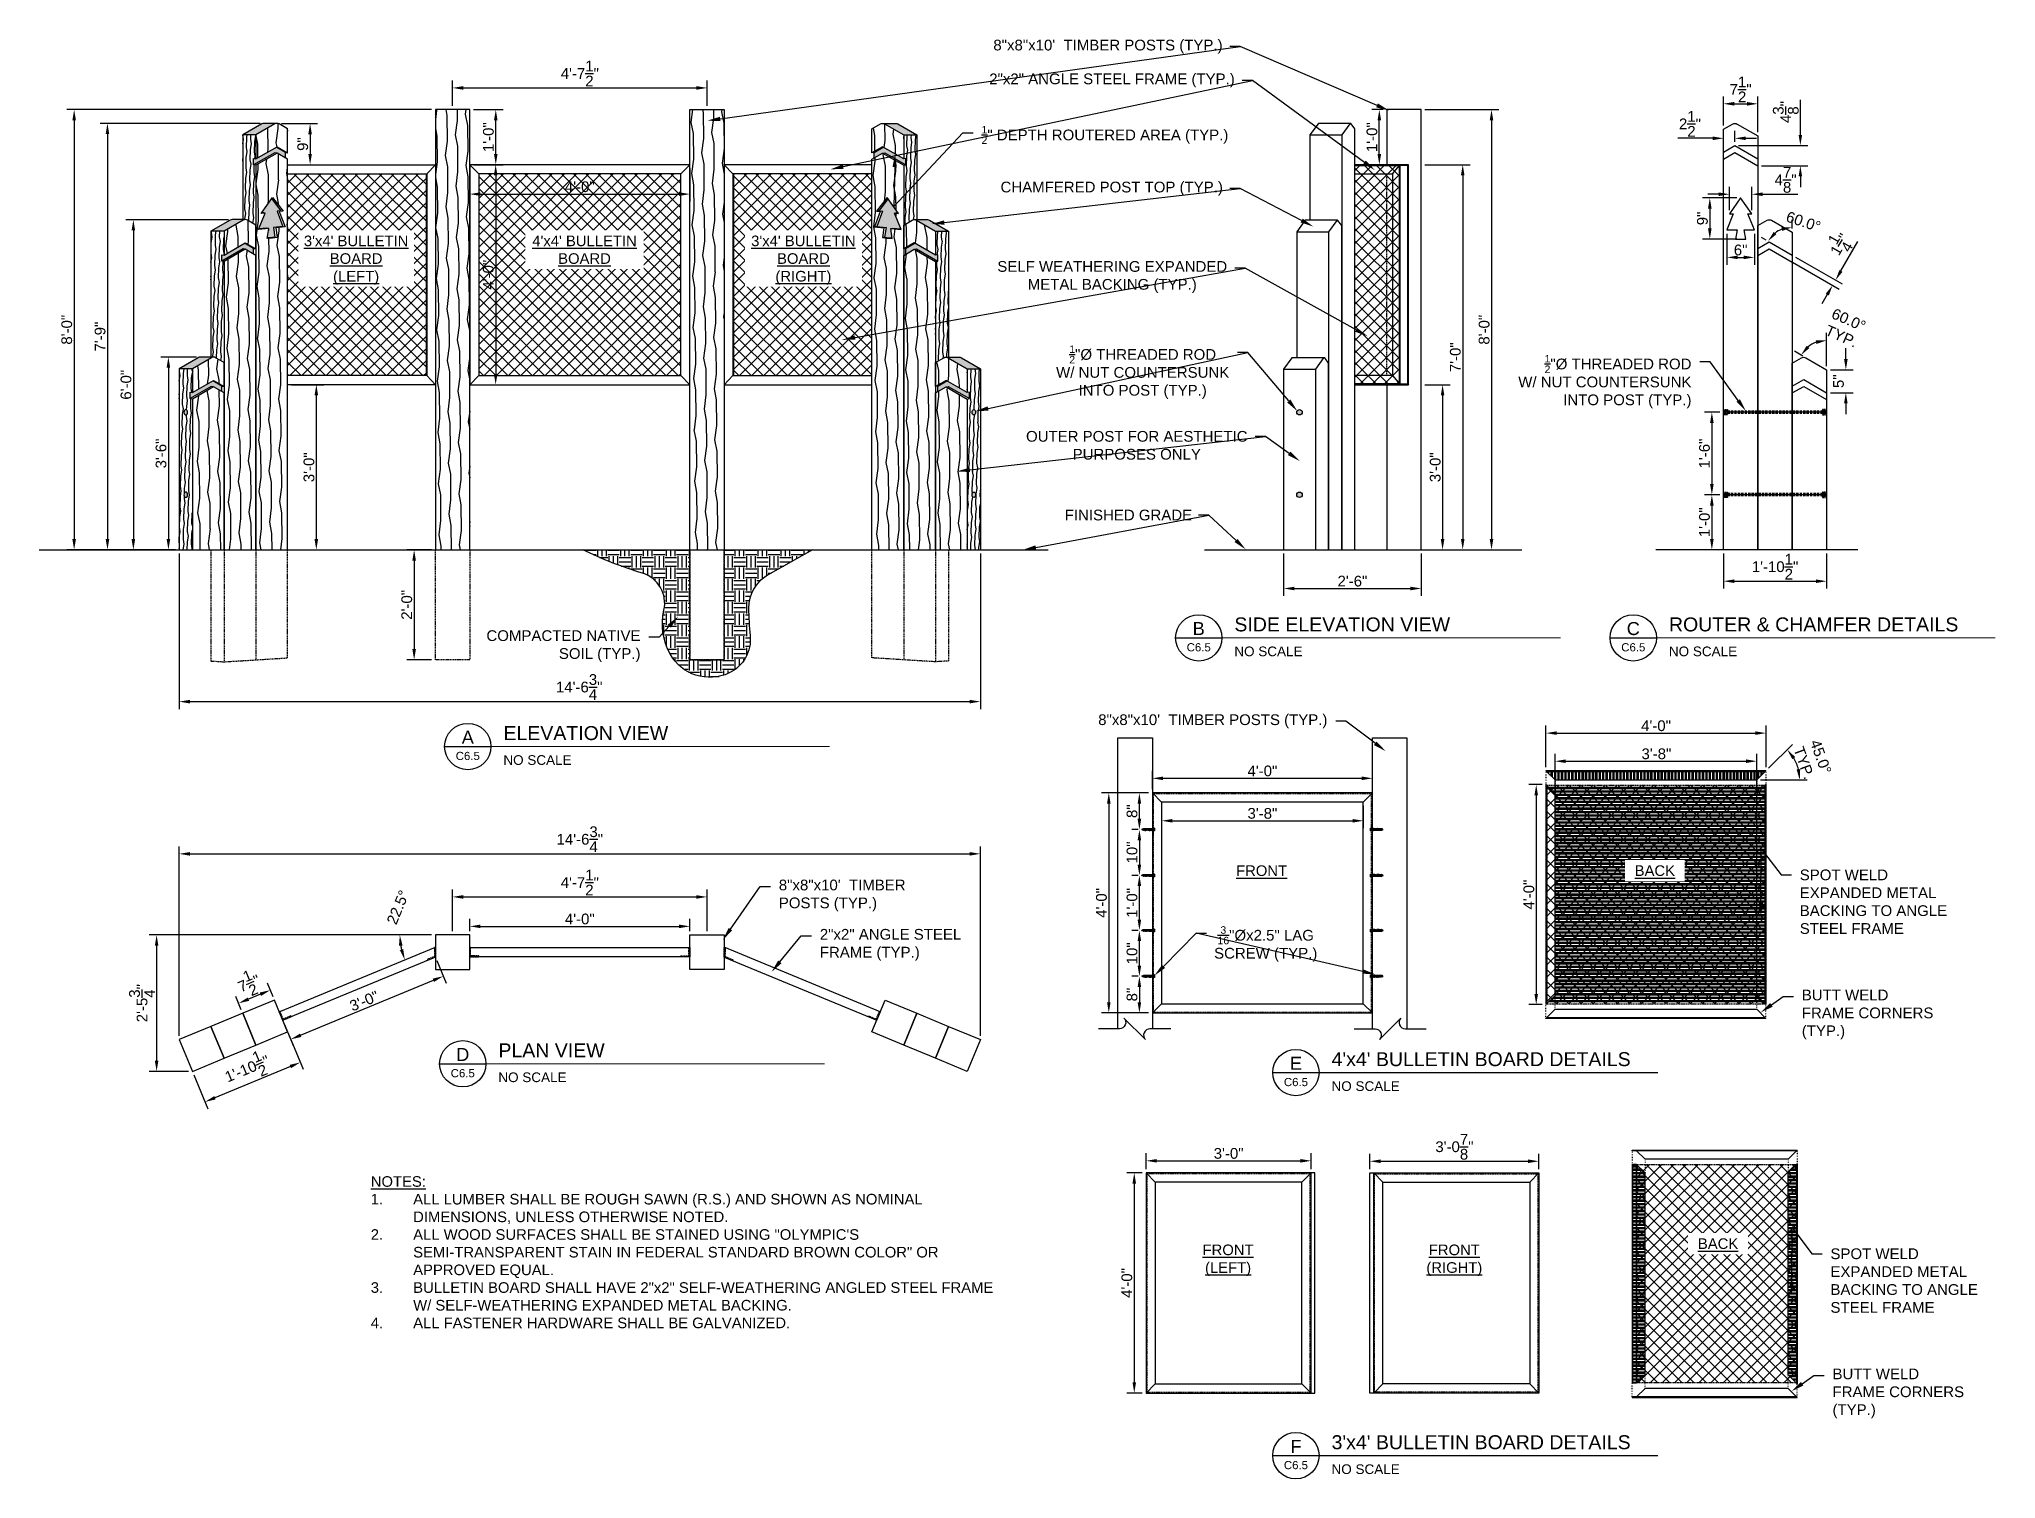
# Model space of a CAD drawing. Header units: feet. Extents: x -114 to 1432, y 355 to 669.
# Drawn here: x 1005.8 to 1432.5, y 354.6 to 668.6 of the extents above; entities that cross this region are included whole.
import ezdxf
from ezdxf import colors
from ezdxf.entities.mleader import LeaderData, LeaderLine
from ezdxf.enums import TextEntityAlignment as Align
from ezdxf.math import Vec2, Vec3

# ---------------------------------------------------------------- set-up
doc = ezdxf.new("R2010")
doc.units = ezdxf.units.FT
doc.header["$MEASUREMENT"] = 0
for name, pattern in [('DASHED', [0.75, 0.5, -0.25]), ('DOT', [0.25, 0, -0.25]), ('HIDDEN', [0.375, 0.25, -0.125])]:
    doc.linetypes.add(name, pattern=pattern)
for name, color, linetype in [('-ANNO', 2, 'Continuous'), ('-HARDWARE', 7, 'Continuous'), ('A-BULLETINBOARD', 3, 'Continuous'), ('A-EXPANDED-METAL', 8, 'Continuous'), ('A-HATCH', 8, 'Continuous'), ('A-HIDDEN', 8, 'DOT'), ('A-POSTS&BEAMS', 5, 'Continuous'), ('A-ROUTERED', 9, 'Continuous'), ('C-FINISHEDGRADE', 9, 'Continuous'), ('G-ANNO-DIM', 2, 'Continuous'), ('G-ANNO-TXT', 7, 'Continuous'), ('HARDWARE', 7, 'Continuous'), ('Z-SYMS-GENL', 7, 'Continuous')]:
    doc.layers.add(name, color=color, linetype=linetype)
doc.layers.add('-HELPER', color=4, linetype='Continuous', plot=False)
doc.styles.add('Arial', font='arial.ttf')
doc.dimstyles.new('MS-16A', dxfattribs={"dimscale": 13, "dimtxt": 0.18, "dimasz": 0.18, "dimexe": 0.125, "dimexo": 0.0625, "dimgap": 0.03125, "dimtad": 1, "dimdec": 3, "dimzin": 3, "dimdsep": 46, "dimlunit": 4, "dimtxsty": 'Arial', "dimcen": 0.03125, "dimclrd": 2, "dimclre": 2, "dimclrt": 7, "dimadec": 1, "dimazin": 0, "dimtfac": 1, "dimtdec": 3, "dimtofl": 0, "dimtmove": 0, "dimatfit": 3, "dimfxl": 1, "dimtolj": 1, "dimtzin": 0, "dimarcsym": 0})
pattern_1 = [(190, (31.716505, 1.729347), (0.0084412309, -0.0478725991), [])]
pattern_2 = [(180, (-30.2217, 1.15265), (-6e-17, -0.75), []), (180, (-30.4717, 1.40265), (-6e-17, -0.75), [])]
pattern_3 = [(90, (-273.9836, -55.84035), (-0.75, 0), []), (90, (-273.7336, -55.59035), (-0.75, 0), [])]

msp = doc.modelspace()

# ---------------------------------------------------------------- texts
at = {"layer": 'G-ANNO-TXT', "insert": (1078.0932, 420.5833), "char_height": 2.3125, "width": 136.647287, "attachment_point": 1, "style": 'Arial'}
msp.add_mtext('{\\L\\C3;NOTES:\\l\\P\\pxi-4,l4,t4;\\C7;1.^IALL LUMBER SHALL BE ROUGH SAWN (R.S.) AND SHOWN AS NOMINAL DIMENSIONS, UNLESS OTHERWISE NOTED.\\P2.^IALL WOOD SURFACES SHALL BE STAINED USING "OLYMPIC\'S SEMI-TRANSPARENT STAIN IN FEDERAL STANDARD BROWN COLOR" OR APPROVED EQUAL.\\P3.^IBULLETIN BOARD SHALL HAVE 2"x2" SELF-WEATHERING ANGLED STEEL FRAME W/ SELF-WEATHERING EXPANDED METAL BACKING.\\P4.^IALL FASTENER HARDWARE SHALL BE GALVANIZED.}', dxfattribs=at)

# ---------------------------------------------------------------- blocks, each defined once
blk = doc.blocks.new('THREADED-ROD')
at = {"layer": 'HARDWARE'}
h = blk.add_hatch(dxfattribs=at)
h.set_pattern_fill('ANSI31', color=256, scale=0.388889, angle=145, style=0)
h.set_pattern_definition(pattern_1)
h.paths.add_polyline_path([(1382.53, 591.7), (1382.8, 591.7), (1382.8, 592.28), (1382.53, 592.28)])
h = blk.add_hatch(dxfattribs=at)
h.set_pattern_fill('ANSI31', color=256, scale=0.388889, angle=145, style=0)
h.set_pattern_definition(pattern_1)
h.paths.add_polyline_path([(1404.84, 591.7), (1404.56, 591.7), (1404.56, 592.28), (1404.84, 592.28)])
for p, q in [((1382.53, 591.7), (1382.53, 592.28)), ((1382.53, 592.28), (1382.8, 592.28)), ((1382.53, 591.7), (1382.8, 591.7)), ((1382.8, 591.64), (1382.8, 592.33)), ((1382.84, 592.42), (1383.3, 592.42)), ((1382.84, 592.24), (1383.3, 592.24)), ((1382.84, 591.73), (1383.3, 591.73)), ((1382.84, 591.55), (1383.3, 591.55)), ((1404.52, 592.42), (1404.06, 592.42)), ((1404.52, 592.24), (1404.06, 592.24)), ((1404.52, 591.73), (1404.06, 591.73)), ((1404.52, 591.55), (1404.06, 591.55)), ((1404.56, 591.64), (1404.56, 592.33)), ((1404.84, 592.28), (1404.56, 592.28)), ((1404.84, 591.7), (1404.56, 591.7)), ((1404.84, 591.7), (1404.84, 592.28))]:
    blk.add_line(p, q, dxfattribs=at)
at = {"layer": 'HARDWARE', "flags": 128}
for points in [[(1383.3, 591.55), (1383.3, 592.42)], [(1404.06, 591.55), (1404.06, 592.42)]]:
    blk.add_lwpolyline(points, dxfattribs=at)
at = {"layer": 'HARDWARE', "linetype": 'DASHED'}
for points in [[(1404.06, 592.24), (1383.3, 592.24)], [(1404.06, 591.74), (1383.3, 591.74)]]:
    blk.add_lwpolyline(points, dxfattribs=at)
at = {"layer": 'HARDWARE'}
for centre, radius, start, end in [((1382.93, 592.33), 0.129, 134.3327, 225.6673), ((1383.65, 591.99), 0.841, 162.5077, 197.4923), ((1382.93, 591.64), 0.129, 134.3327, 225.6673), ((1404.43, 592.33), 0.129, 314.3327, 45.6673), ((1403.72, 591.99), 0.841, 342.5077, 17.4923), ((1404.43, 591.64), 0.129, 314.3327, 45.6673)]:
    blk.add_arc(centre, radius, start, end, dxfattribs=at)
blk = doc.blocks.new('*D671')
at = {"layer": 'Defpoints', "color": 0, "transparency": 16777216}
for p in [(1099.68, 641.2), (1099.68, 593.2), (1105.33, 593.2)]:
    blk.add_point(p, dxfattribs=at)
at = {"layer": 'G-ANNO-DIM', "color": 2, "lineweight": -2, "transparency": 16777216}
for p, q in [((1100.49, 641.2), (1106.95, 641.2)), ((1105.33, 638.86), (1105.33, 595.54)), ((1100.49, 593.2), (1106.95, 593.2))]:
    blk.add_line(p, q, dxfattribs=at)
at = {"layer": 'G-ANNO-DIM', "color": 2, "transparency": 16777216}
for points in [[(1104.94, 638.86), (1105.72, 638.86), (1105.33, 641.2)], [(1104.94, 595.54), (1105.72, 595.54), (1105.33, 593.2)]]:
    blk.add_solid(points, dxfattribs=at)
at = {"layer": 'G-ANNO-DIM', "color": 7, "transparency": 16777216, "insert": (1103.73, 617.2), "char_height": 2.34, "attachment_point": 5, "rotation": 90, "style": 'Arial'}
blk.add_mtext('\\A1;4\'-0"', dxfattribs=at)
blk = doc.blocks.new('*D672')
at = {"layer": 'Defpoints', "color": 0, "transparency": 16777216}
for p in [(1099.68, 641.2), (1147.68, 641.2), (1147.68, 634.78)]:
    blk.add_point(p, dxfattribs=at)
at = {"layer": 'G-ANNO-DIM', "color": 2, "lineweight": -2, "transparency": 16777216}
for p, q in [((1099.68, 640.39), (1099.68, 633.16)), ((1147.68, 640.39), (1147.68, 633.16)), ((1102.02, 634.78), (1145.34, 634.78))]:
    blk.add_line(p, q, dxfattribs=at)
at = {"layer": 'G-ANNO-DIM', "color": 2, "transparency": 16777216}
for points in [[(1102.02, 635.17), (1102.02, 634.39), (1099.68, 634.78)], [(1145.34, 635.17), (1145.34, 634.39), (1147.68, 634.78)]]:
    blk.add_solid(points, dxfattribs=at)
at = {"layer": 'G-ANNO-DIM', "color": 7, "transparency": 16777216, "insert": (1123.68, 636.38), "char_height": 2.34, "attachment_point": 5, "style": 'Arial'}
blk.add_mtext('\\A1;4\'-0"', dxfattribs=at)
blk = doc.blocks.new('*D598')
at = {"layer": 'Defpoints', "color": 0, "transparency": 16777216}
for p in [(1092.18, 653.2), (1013.41, 557.2), (1036.31, 557.2)]:
    blk.add_point(p, dxfattribs=at)
at = {"layer": 'G-ANNO-DIM', "color": 2, "lineweight": -2, "transparency": 16777216}
for p, q in [((1091.36, 653.2), (1011.78, 653.2)), ((1013.41, 650.86), (1013.41, 559.54)), ((1035.5, 557.2), (1011.78, 557.2))]:
    blk.add_line(p, q, dxfattribs=at)
at = {"layer": 'G-ANNO-DIM', "color": 2, "transparency": 16777216}
for points in [[(1013.02, 650.86), (1013.8, 650.86), (1013.41, 653.2)], [(1013.02, 559.54), (1013.8, 559.54), (1013.41, 557.2)]]:
    blk.add_solid(points, dxfattribs=at)
at = {"layer": 'G-ANNO-DIM', "color": 7, "transparency": 16777216, "insert": (1011.8, 605.2), "char_height": 2.34, "attachment_point": 5, "rotation": 90, "style": 'Arial'}
blk.add_mtext('\\A1;8\'-0"', dxfattribs=at)
blk = doc.blocks.new('*D599')
at = {"layer": 'Defpoints', "color": 0, "transparency": 16777216}
for p in [(1054.79, 650.2), (1020.67, 557.2), (1036.31, 557.2)]:
    blk.add_point(p, dxfattribs=at)
at = {"layer": 'G-ANNO-DIM', "color": 2, "lineweight": -2, "transparency": 16777216}
for p, q in [((1053.98, 650.2), (1019.05, 650.2)), ((1020.67, 647.86), (1020.67, 559.54)), ((1035.5, 557.2), (1019.05, 557.2))]:
    blk.add_line(p, q, dxfattribs=at)
at = {"layer": 'G-ANNO-DIM', "color": 2, "transparency": 16777216}
for points in [[(1020.28, 647.86), (1021.06, 647.86), (1020.67, 650.2)], [(1020.28, 559.54), (1021.06, 559.54), (1020.67, 557.2)]]:
    blk.add_solid(points, dxfattribs=at)
at = {"layer": 'G-ANNO-DIM', "color": 7, "transparency": 16777216, "insert": (1019.07, 603.7), "char_height": 2.34, "attachment_point": 5, "rotation": 90, "style": 'Arial'}
blk.add_mtext('\\A1;7\'-9"', dxfattribs=at)
blk = doc.blocks.new('*D600')
at = {"layer": 'Defpoints', "color": 0, "transparency": 16777216}
for p in [(1047.86, 629.2), (1026.32, 557.2), (1036.31, 557.2)]:
    blk.add_point(p, dxfattribs=at)
at = {"layer": 'G-ANNO-DIM', "color": 2, "lineweight": -2, "transparency": 16777216}
for p, q in [((1047.05, 629.2), (1024.7, 629.2)), ((1026.32, 626.86), (1026.32, 559.54)), ((1035.5, 557.2), (1024.7, 557.2))]:
    blk.add_line(p, q, dxfattribs=at)
at = {"layer": 'G-ANNO-DIM', "color": 2, "transparency": 16777216}
for points in [[(1025.93, 626.86), (1026.71, 626.86), (1026.32, 629.2)], [(1025.93, 559.54), (1026.71, 559.54), (1026.32, 557.2)]]:
    blk.add_solid(points, dxfattribs=at)
at = {"layer": 'G-ANNO-DIM', "color": 7, "transparency": 16777216, "insert": (1024.72, 593.2), "char_height": 2.34, "attachment_point": 5, "rotation": 90, "style": 'Arial'}
blk.add_mtext('\\A1;6\'-0"', dxfattribs=at)
blk = doc.blocks.new('*D601')
at = {"layer": 'Defpoints', "color": 0, "transparency": 16777216}
for p in [(1040.93, 599.23), (1033.96, 557.2), (1036.31, 557.2)]:
    blk.add_point(p, dxfattribs=at)
at = {"layer": 'G-ANNO-DIM', "color": 2, "lineweight": -2, "transparency": 16777216}
for p, q in [((1040.12, 599.23), (1032.33, 599.23)), ((1033.96, 596.89), (1033.96, 559.54)), ((1035.5, 557.2), (1032.33, 557.2))]:
    blk.add_line(p, q, dxfattribs=at)
at = {"layer": 'G-ANNO-DIM', "color": 2, "transparency": 16777216}
for points in [[(1033.57, 596.89), (1034.35, 596.89), (1033.96, 599.23)], [(1033.57, 559.54), (1034.35, 559.54), (1033.96, 557.2)]]:
    blk.add_solid(points, dxfattribs=at)
at = {"layer": 'G-ANNO-DIM', "color": 7, "transparency": 16777216, "insert": (1032.36, 578.21), "char_height": 2.34, "attachment_point": 5, "rotation": 90, "style": 'Arial'}
blk.add_mtext('\\A1;3\'-6"', dxfattribs=at)
blk = doc.blocks.new('*D673')
at = {"layer": 'Defpoints', "color": 0, "transparency": 16777216}
for p in [(1059.97, 593.2), (1059.97, 557.2), (1066.22, 557.2)]:
    blk.add_point(p, dxfattribs=at)
at = {"layer": 'G-ANNO-DIM', "color": 2, "lineweight": -2, "transparency": 16777216}
for p, q in [((1060.78, 593.2), (1067.84, 593.2)), ((1066.22, 590.86), (1066.22, 559.54)), ((1060.78, 557.2), (1067.84, 557.2))]:
    blk.add_line(p, q, dxfattribs=at)
at = {"layer": 'G-ANNO-DIM', "color": 2, "transparency": 16777216}
for points in [[(1065.83, 590.86), (1066.61, 590.86), (1066.22, 593.2)], [(1065.83, 559.54), (1066.61, 559.54), (1066.22, 557.2)]]:
    blk.add_solid(points, dxfattribs=at)
at = {"layer": 'G-ANNO-DIM', "color": 7, "transparency": 16777216, "insert": (1064.62, 575.2), "char_height": 2.34, "attachment_point": 5, "rotation": 90, "style": 'Arial'}
blk.add_mtext('\\A1;3\'-0"', dxfattribs=at)
blk = doc.blocks.new('*D609')
at = {"layer": 'Defpoints', "color": 0, "transparency": 16777216}
for p in [(1036.31, 557.2), (1211.04, 557.2), (1211.04, 524.09)]:
    blk.add_point(p, dxfattribs=at)
at = {"layer": 'G-ANNO-DIM', "color": 2, "lineweight": -2, "transparency": 16777216}
for p, q in [((1036.31, 556.39), (1036.31, 522.47)), ((1211.04, 556.39), (1211.04, 522.47)), ((1038.65, 524.09), (1208.7, 524.09))]:
    blk.add_line(p, q, dxfattribs=at)
at = {"layer": 'G-ANNO-DIM', "color": 2, "transparency": 16777216}
for points in [[(1038.65, 524.48), (1038.65, 523.7), (1036.31, 524.09)], [(1208.7, 524.48), (1208.7, 523.7), (1211.04, 524.09)]]:
    blk.add_solid(points, dxfattribs=at)
at = {"layer": 'G-ANNO-DIM', "color": 7, "transparency": 16777216, "insert": (1123.55, 527.27), "char_height": 2.34, "attachment_point": 5, "style": 'Arial'}
blk.add_mtext('\\A1;14\'-6{\\H1x;\\S3/4;}"', dxfattribs=at)
blk = doc.blocks.new('*D610')
at = {"layer": 'Defpoints', "color": 0, "transparency": 16777216}
for p in [(1151.43, 657.94), (1095.93, 653.2), (1151.43, 653.2)]:
    blk.add_point(p, dxfattribs=at)
at = {"layer": 'G-ANNO-DIM', "color": 2, "lineweight": -2, "transparency": 16777216}
for p, q in [((1095.93, 654.01), (1095.93, 659.56)), ((1098.27, 657.94), (1149.09, 657.94)), ((1151.43, 654.01), (1151.43, 659.56))]:
    blk.add_line(p, q, dxfattribs=at)
at = {"layer": 'G-ANNO-DIM', "color": 2, "transparency": 16777216}
for points in [[(1098.27, 658.33), (1098.27, 657.55), (1095.93, 657.94)], [(1149.09, 658.33), (1149.09, 657.55), (1151.43, 657.94)]]:
    blk.add_solid(points, dxfattribs=at)
at = {"layer": 'G-ANNO-DIM', "color": 7, "transparency": 16777216, "insert": (1123.68, 661.08), "char_height": 2.34, "attachment_point": 5, "style": 'Arial'}
blk.add_mtext('\\A1;4\'-7{\\H1x;\\S1/2;}"', dxfattribs=at)
blk = doc.blocks.new('*D611')
at = {"layer": 'Defpoints', "color": 0, "transparency": 16777216}
for p in [(1092.18, 557.2), (1087.55, 533.2), (1092.18, 533.2)]:
    blk.add_point(p, dxfattribs=at)
at = {"layer": 'G-ANNO-DIM', "color": 2, "lineweight": -2, "transparency": 16777216}
for p, q in [((1091.36, 557.2), (1085.93, 557.2)), ((1087.55, 554.86), (1087.55, 535.54)), ((1091.36, 533.2), (1085.93, 533.2))]:
    blk.add_line(p, q, dxfattribs=at)
at = {"layer": 'G-ANNO-DIM', "color": 2, "transparency": 16777216}
for points in [[(1087.16, 554.86), (1087.94, 554.86), (1087.55, 557.2)], [(1087.16, 535.54), (1087.94, 535.54), (1087.55, 533.2)]]:
    blk.add_solid(points, dxfattribs=at)
at = {"layer": 'G-ANNO-DIM', "color": 7, "transparency": 16777216, "insert": (1085.95, 545.2), "char_height": 2.34, "attachment_point": 5, "rotation": 90, "style": 'Arial'}
blk.add_mtext('\\A1;2\'-0"', dxfattribs=at)
blk = doc.blocks.new('*D612')
at = {"layer": 'Defpoints', "color": 0, "transparency": 16777216}
for p in [(1151.43, 481.49), (1095.93, 473.2), (1151.43, 473.2)]:
    blk.add_point(p, dxfattribs=at)
at = {"layer": 'G-ANNO-DIM', "color": 2, "lineweight": -2, "transparency": 16777216}
for p, q in [((1095.93, 474.01), (1095.93, 483.11)), ((1151.43, 474.01), (1151.43, 483.11)), ((1098.27, 481.49), (1149.09, 481.49))]:
    blk.add_line(p, q, dxfattribs=at)
at = {"layer": 'G-ANNO-DIM', "color": 2, "transparency": 16777216}
for points in [[(1098.27, 481.88), (1098.27, 481.1), (1095.93, 481.49)], [(1149.09, 481.88), (1149.09, 481.1), (1151.43, 481.49)]]:
    blk.add_solid(points, dxfattribs=at)
at = {"layer": 'G-ANNO-DIM', "color": 7, "transparency": 16777216, "insert": (1123.68, 484.63), "char_height": 2.34, "attachment_point": 5, "style": 'Arial'}
blk.add_mtext('\\A1;4\'-7{\\H1x;\\S1/2;}"', dxfattribs=at)
blk = doc.blocks.new('*D613')
at = {"layer": 'Defpoints', "color": 0, "transparency": 16777216}
for p in [(1147.68, 475.07), (1099.68, 473.2), (1147.68, 473.2)]:
    blk.add_point(p, dxfattribs=at)
at = {"layer": 'G-ANNO-DIM', "color": 2, "lineweight": -2, "transparency": 16777216}
for p, q in [((1099.68, 474.01), (1099.68, 476.7)), ((1102.02, 475.07), (1145.34, 475.07)), ((1147.68, 474.01), (1147.68, 476.7))]:
    blk.add_line(p, q, dxfattribs=at)
at = {"layer": 'G-ANNO-DIM', "color": 2, "transparency": 16777216}
for points in [[(1102.02, 475.46), (1102.02, 474.68), (1099.68, 475.07)], [(1145.34, 475.46), (1145.34, 474.68), (1147.68, 475.07)]]:
    blk.add_solid(points, dxfattribs=at)
at = {"layer": 'G-ANNO-DIM', "color": 7, "transparency": 16777216, "insert": (1123.68, 476.67), "char_height": 2.34, "attachment_point": 5, "style": 'Arial'}
blk.add_mtext('\\A1;4\'-0"', dxfattribs=at)
blk = doc.blocks.new('*D614')
at = {"layer": 'Defpoints', "color": 0, "transparency": 16777216}
for p in [(1211.04, 490.89), (1036.31, 450.37), (1211.04, 450.37)]:
    blk.add_point(p, dxfattribs=at)
at = {"layer": 'G-ANNO-DIM', "color": 2, "lineweight": -2, "transparency": 16777216}
for p, q in [((1036.31, 451.18), (1036.31, 492.52)), ((1038.65, 490.89), (1208.7, 490.89)), ((1211.04, 451.18), (1211.04, 492.52))]:
    blk.add_line(p, q, dxfattribs=at)
at = {"layer": 'G-ANNO-DIM', "color": 2, "transparency": 16777216}
for points in [[(1038.65, 491.28), (1038.65, 490.5), (1036.31, 490.89)], [(1208.7, 491.28), (1208.7, 490.5), (1211.04, 490.89)]]:
    blk.add_solid(points, dxfattribs=at)
at = {"layer": 'G-ANNO-DIM', "color": 7, "transparency": 16777216, "insert": (1123.68, 494.07), "char_height": 2.34, "attachment_point": 5, "style": 'Arial'}
blk.add_mtext('\\A1;14\'-6{\\H1x;\\S3/4;}"', dxfattribs=at)
blk = doc.blocks.new('*D615')
at = {"layer": 'Defpoints', "color": 0, "transparency": 16777216}
for p in [(1092.18, 468.37), (1093.9, 464.2), (1058.92, 454.59)]:
    blk.add_point(p, dxfattribs=at)
at = {"layer": 'G-ANNO-DIM', "color": 2, "lineweight": -2, "transparency": 16777216}
for p, q in [((1092.49, 467.62), (1094.52, 462.7)), ((1062.8, 451.32), (1091.74, 463.31)), ((1059.23, 453.84), (1061.26, 448.92))]:
    blk.add_line(p, q, dxfattribs=at)
at = {"layer": 'G-ANNO-DIM', "color": 2, "transparency": 16777216}
for points in [[(1091.59, 463.67), (1091.89, 462.95), (1093.9, 464.2)], [(1062.65, 451.68), (1062.95, 450.96), (1060.64, 450.43)]]:
    blk.add_solid(points, dxfattribs=at)
at = {"layer": 'G-ANNO-DIM', "color": 7, "transparency": 16777216, "insert": (1076.66, 458.79), "char_height": 2.34, "attachment_point": 5, "rotation": 22.5, "style": 'Arial'}
blk.add_mtext('\\A1;3\'-0"', dxfattribs=at)
blk = doc.blocks.new('*D616')
at = {"layer": 'Defpoints', "color": 0, "transparency": 16777216}
for p in [(1049.26, 458.3), (1057.1, 458.98), (1050.17, 456.11)]:
    blk.add_point(p, dxfattribs=at)
at = {"layer": 'G-ANNO-DIM', "color": 2, "lineweight": -2, "transparency": 16777216}
for p, q in [((1056.79, 459.73), (1055.57, 462.67)), ((1049.86, 456.86), (1048.64, 459.8)), ((1054.03, 460.27), (1051.42, 459.19))]:
    blk.add_line(p, q, dxfattribs=at)
at = {"layer": 'G-ANNO-DIM', "color": 2, "transparency": 16777216}
for points in [[(1053.88, 460.63), (1054.18, 459.91), (1056.19, 461.17)], [(1051.27, 459.55), (1051.57, 458.83), (1049.26, 458.3)]]:
    blk.add_solid(points, dxfattribs=at)
at = {"layer": 'G-ANNO-DIM', "color": 7, "transparency": 16777216, "insert": (1051.52, 462.64), "char_height": 2.34, "attachment_point": 5, "rotation": 22.5, "style": 'Arial'}
blk.add_mtext('\\A1;7{\\H1x;\\S1/2;}"', dxfattribs=at)
blk = doc.blocks.new('*D617')
at = {"layer": 'Defpoints', "color": 0, "transparency": 16777216}
for p in [(1092.18, 473.2), (1031.39, 443.44), (1039.18, 443.44)]:
    blk.add_point(p, dxfattribs=at)
at = {"layer": 'G-ANNO-DIM', "color": 2, "lineweight": -2, "transparency": 16777216}
for p, q in [((1091.36, 473.2), (1029.76, 473.2)), ((1031.39, 470.86), (1031.39, 445.78)), ((1038.37, 443.44), (1029.76, 443.44))]:
    blk.add_line(p, q, dxfattribs=at)
at = {"layer": 'G-ANNO-DIM', "color": 2, "transparency": 16777216}
for points in [[(1031, 470.86), (1031.78, 470.86), (1031.39, 473.2)], [(1031, 445.78), (1031.78, 445.78), (1031.39, 443.44)]]:
    blk.add_solid(points, dxfattribs=at)
at = {"layer": 'G-ANNO-DIM', "color": 7, "transparency": 16777216, "insert": (1028.21, 458.32), "char_height": 2.34, "attachment_point": 5, "rotation": 90, "style": 'Arial'}
blk.add_mtext('\\A1;2\'-5{\\H1x;\\S3/4;}"', dxfattribs=at)
blk = doc.blocks.new('*D618')
at = {"layer": 'Defpoints', "color": 0, "transparency": 16777216}
for p in [(1084.92, 469.53), (1092.18, 473.2), (1092.18, 470.53), (1099.68, 473.2), (1058.15, 456.44)]:
    blk.add_point(p, dxfattribs=at)
at = {"layer": 'G-ANNO-DIM', "color": 2, "lineweight": -2, "transparency": 16777216}
blk.add_line((1091.36, 473.2), (1082.81, 473.2), dxfattribs=at)
blk.add_arc((1098.62, 473.2), 14.18, 189.4651, 193.0349, dxfattribs=at)
at = {"layer": 'G-ANNO-DIM', "color": 2, "transparency": 16777216}
for points in [[(1084.24, 470.83), (1085.02, 470.9), (1084.43, 473.2)], [(1085.17, 470.12), (1084.43, 469.88), (1085.51, 467.77)]]:
    blk.add_solid(points, dxfattribs=at)
at = {"layer": 'G-ANNO-DIM', "color": 7, "transparency": 16777216, "insert": (1084.03, 479.22), "char_height": 2.34, "attachment_point": 5, "rotation": 67.5575, "style": 'Arial'}
blk.add_mtext('\\A1;22.5°', dxfattribs=at)
blk = doc.blocks.new('*D619')
at = {"layer": 'Defpoints', "color": 0, "transparency": 16777216}
for p in [(1059.97, 452.05), (1039.18, 443.44), (1041.94, 436.79)]:
    blk.add_point(p, dxfattribs=at)
at = {"layer": 'G-ANNO-DIM', "color": 2, "lineweight": -2, "transparency": 16777216}
for p, q in [((1060.28, 451.3), (1063.34, 443.9)), ((1060.56, 444.5), (1044.1, 437.68)), ((1039.49, 442.69), (1042.56, 435.29))]:
    blk.add_line(p, q, dxfattribs=at)
at = {"layer": 'G-ANNO-DIM', "color": 2, "transparency": 16777216}
for points in [[(1060.41, 444.86), (1060.71, 444.14), (1062.72, 445.4)], [(1043.95, 438.05), (1044.25, 437.32), (1041.94, 436.79)]]:
    blk.add_solid(points, dxfattribs=at)
at = {"layer": 'G-ANNO-DIM', "color": 7, "transparency": 16777216, "insert": (1051.12, 444.02), "char_height": 2.34, "attachment_point": 5, "rotation": 22.5, "style": 'Arial'}
blk.add_mtext('\\A1;1\'-10{\\H1x;\\S1/2;}"', dxfattribs=at)
blk = doc.blocks.new('DETAIL-TITLE')
at = {"color": 7, "linetype": 'Continuous'}
blk.add_line((-0.312, 0), (0.312, 0), dxfattribs=at)
blk.add_circle((0, 0), 0.312, dxfattribs=at)
at = {"layer": 'Z-SYMS-GENL', "linetype": 'Continuous', "const_width": 0.0156}
blk.add_lwpolyline([(0.312, 0), (4.873, 0)], dxfattribs=at)
at = {"style": 'Arial'}
blk.add_attdef('SCALE', (0.479, -0.247), '', height=0.13, dxfattribs=at)
at = {"layer": 'Z-SYMS-GENL', "style": 'Arial'}
blk.add_attdef('DETAIL_TITLE', (0.48, 0.087), '', height=0.188, dxfattribs=at)
at = {"layer": 'Z-SYMS-GENL', "linetype": 'Continuous', "style": 'Arial'}
for tag, height, p in [('X', 0.175, (0, 0.125)), ('XX', 0.11, (0, -0.127))]:
    blk.add_attdef(tag, text='', height=height, dxfattribs=at).set_placement(p, align=Align.MIDDLE)
blk = doc.blocks.new('*D585')
at = {"layer": 'Defpoints', "color": 0, "transparency": 16777216}
for p in [(1307.17, 641.2), (1306.92, 557.2), (1316.22, 557.2)]:
    blk.add_point(p, dxfattribs=at)
at = {"layer": 'G-ANNO-DIM', "color": 2, "lineweight": -2, "transparency": 16777216}
for p, q in [((1307.98, 641.2), (1317.84, 641.2)), ((1316.22, 638.86), (1316.22, 559.54)), ((1307.73, 557.2), (1317.84, 557.2))]:
    blk.add_line(p, q, dxfattribs=at)
at = {"layer": 'G-ANNO-DIM', "color": 2, "transparency": 16777216}
for points in [[(1315.83, 638.86), (1316.61, 638.86), (1316.22, 641.2)], [(1315.83, 559.54), (1316.61, 559.54), (1316.22, 557.2)]]:
    blk.add_solid(points, dxfattribs=at)
at = {"layer": 'G-ANNO-DIM', "color": 7, "transparency": 16777216, "insert": (1314.62, 599.2), "char_height": 2.34, "attachment_point": 5, "rotation": 90, "style": 'Arial'}
blk.add_mtext('\\A1;7\'-0"', dxfattribs=at)
blk = doc.blocks.new('*D620')
at = {"layer": 'Defpoints', "color": 0, "transparency": 16777216}
for p in [(1307.17, 593.2), (1307.17, 557.2), (1311.83, 557.2)]:
    blk.add_point(p, dxfattribs=at)
at = {"layer": 'G-ANNO-DIM', "color": 2, "lineweight": -2, "transparency": 16777216}
for p, q in [((1307.98, 593.2), (1313.45, 593.2)), ((1311.83, 590.86), (1311.83, 559.54)), ((1307.98, 557.2), (1313.45, 557.2))]:
    blk.add_line(p, q, dxfattribs=at)
at = {"layer": 'G-ANNO-DIM', "color": 2, "transparency": 16777216}
for points in [[(1311.44, 590.86), (1312.22, 590.86), (1311.83, 593.2)], [(1311.44, 559.54), (1312.22, 559.54), (1311.83, 557.2)]]:
    blk.add_solid(points, dxfattribs=at)
at = {"layer": 'G-ANNO-DIM', "color": 7, "transparency": 16777216, "insert": (1310.23, 575.2), "char_height": 2.34, "attachment_point": 5, "rotation": 90, "style": 'Arial'}
blk.add_mtext('\\A1;3\'-0"', dxfattribs=at)
blk = doc.blocks.new('*D621')
at = {"layer": 'Defpoints', "color": 0, "transparency": 16777216}
for p in [(1099.68, 653.2), (1105.35, 653.2), (1099.68, 641.2)]:
    blk.add_point(p, dxfattribs=at)
at = {"layer": 'G-ANNO-DIM', "color": 2, "lineweight": -2, "transparency": 16777216}
for p, q in [((1100.49, 653.2), (1106.98, 653.2)), ((1105.35, 643.54), (1105.35, 650.86)), ((1100.49, 641.2), (1106.98, 641.2))]:
    blk.add_line(p, q, dxfattribs=at)
at = {"layer": 'G-ANNO-DIM', "color": 2, "transparency": 16777216}
for points in [[(1104.96, 650.86), (1105.74, 650.86), (1105.35, 653.2)], [(1104.96, 643.54), (1105.74, 643.54), (1105.35, 641.2)]]:
    blk.add_solid(points, dxfattribs=at)
at = {"layer": 'G-ANNO-DIM', "color": 7, "transparency": 16777216, "insert": (1103.75, 647.2), "char_height": 2.34, "attachment_point": 5, "rotation": 90, "style": 'Arial'}
blk.add_mtext('\\A1;1\'-0"', dxfattribs=at)
blk = doc.blocks.new('*D622')
at = {"layer": 'Defpoints', "color": 0, "transparency": 16777216}
for p in [(1057.79, 650.19), (1059.97, 641.2), (1064.86, 641.2)]:
    blk.add_point(p, dxfattribs=at)
at = {"layer": 'G-ANNO-DIM', "color": 2, "lineweight": -2, "transparency": 16777216}
for p, q in [((1058.6, 650.19), (1066.49, 650.19)), ((1064.86, 647.85), (1064.86, 643.54)), ((1060.78, 641.2), (1066.49, 641.2))]:
    blk.add_line(p, q, dxfattribs=at)
at = {"layer": 'G-ANNO-DIM', "color": 2, "transparency": 16777216}
for points in [[(1064.47, 647.85), (1065.25, 647.85), (1064.86, 650.19)], [(1064.47, 643.54), (1065.25, 643.54), (1064.86, 641.2)]]:
    blk.add_solid(points, dxfattribs=at)
at = {"layer": 'G-ANNO-DIM', "color": 7, "transparency": 16777216, "insert": (1063.26, 645.69), "char_height": 2.34, "attachment_point": 5, "rotation": 90, "style": 'Arial'}
blk.add_mtext('\\A1;9"', dxfattribs=at)
blk = doc.blocks.new('*D623')
at = {"layer": 'Defpoints', "color": 0, "transparency": 16777216}
for p in [(1298.03, 653.2), (1299.67, 653.2), (1299.67, 641.2)]:
    blk.add_point(p, dxfattribs=at)
at = {"layer": 'G-ANNO-DIM', "color": 2, "lineweight": -2, "transparency": 16777216}
for p, q in [((1298.86, 653.2), (1296.41, 653.2)), ((1298.03, 643.54), (1298.03, 650.86)), ((1298.86, 641.2), (1296.41, 641.2))]:
    blk.add_line(p, q, dxfattribs=at)
at = {"layer": 'G-ANNO-DIM', "color": 2, "transparency": 16777216}
for points in [[(1297.64, 650.86), (1298.42, 650.86), (1298.03, 653.2)], [(1297.64, 643.54), (1298.42, 643.54), (1298.03, 641.2)]]:
    blk.add_solid(points, dxfattribs=at)
at = {"layer": 'G-ANNO-DIM', "color": 7, "transparency": 16777216, "insert": (1296.43, 647.2), "char_height": 2.34, "attachment_point": 5, "rotation": 90, "style": 'Arial'}
blk.add_mtext('\\A1;1\'-0"', dxfattribs=at)
blk = doc.blocks.new('*D624')
at = {"layer": 'Defpoints', "color": 0, "transparency": 16777216}
for p in [(1277.16, 557.2), (1307.17, 557.2), (1307.17, 548.76)]:
    blk.add_point(p, dxfattribs=at)
at = {"layer": 'G-ANNO-DIM', "color": 2, "lineweight": -2, "transparency": 16777216}
for p, q in [((1277.16, 556.39), (1277.16, 547.13)), ((1307.17, 556.39), (1307.17, 547.13)), ((1279.5, 548.76), (1304.83, 548.76))]:
    blk.add_line(p, q, dxfattribs=at)
at = {"layer": 'G-ANNO-DIM', "color": 2, "transparency": 16777216}
for points in [[(1279.5, 549.15), (1279.5, 548.37), (1277.16, 548.76)], [(1304.83, 549.15), (1304.83, 548.37), (1307.17, 548.76)]]:
    blk.add_solid(points, dxfattribs=at)
at = {"layer": 'G-ANNO-DIM', "color": 7, "transparency": 16777216, "insert": (1292.17, 550.36), "char_height": 2.34, "attachment_point": 5, "style": 'Arial'}
blk.add_mtext('\\A1;2\'-6"', dxfattribs=at)
blk = doc.blocks.new('*D625')
at = {"layer": 'Defpoints', "color": 0, "transparency": 16777216}
for p in [(1307.17, 653.2), (1307.17, 557.2), (1322.5, 557.2)]:
    blk.add_point(p, dxfattribs=at)
at = {"layer": 'G-ANNO-DIM', "color": 2, "lineweight": -2, "transparency": 16777216}
for p, q in [((1307.98, 653.2), (1324.12, 653.2)), ((1322.5, 650.86), (1322.5, 559.54)), ((1307.98, 557.2), (1324.12, 557.2))]:
    blk.add_line(p, q, dxfattribs=at)
at = {"layer": 'G-ANNO-DIM', "color": 2, "transparency": 16777216}
for points in [[(1322.11, 650.86), (1322.89, 650.86), (1322.5, 653.2)], [(1322.11, 559.54), (1322.89, 559.54), (1322.5, 557.2)]]:
    blk.add_solid(points, dxfattribs=at)
at = {"layer": 'G-ANNO-DIM', "color": 7, "transparency": 16777216, "insert": (1320.9, 605.2), "char_height": 2.34, "attachment_point": 5, "rotation": 90, "style": 'Arial'}
blk.add_mtext('\\A1;8\'-0"', dxfattribs=at)
blk = doc.blocks.new('*D626')
at = {"layer": 'Defpoints', "color": 0, "transparency": 16777216}
for p in [(1380.58, 654.48), (1373.08, 648.91), (1380.58, 647.47)]:
    blk.add_point(p, dxfattribs=at)
at = {"layer": 'G-ANNO-DIM', "color": 2, "lineweight": -2, "transparency": 16777216}
for p, q in [((1373.08, 649.72), (1373.08, 656.1)), ((1375.42, 654.48), (1378.24, 654.48)), ((1380.58, 648.28), (1380.58, 656.1))]:
    blk.add_line(p, q, dxfattribs=at)
at = {"layer": 'G-ANNO-DIM', "color": 2, "transparency": 16777216}
for points in [[(1375.42, 654.87), (1375.42, 654.09), (1373.08, 654.48)], [(1378.24, 654.87), (1378.24, 654.09), (1380.58, 654.48)]]:
    blk.add_solid(points, dxfattribs=at)
at = {"layer": 'G-ANNO-DIM', "color": 7, "transparency": 16777216, "insert": (1376.83, 657.62), "char_height": 2.34, "attachment_point": 5, "style": 'Arial'}
blk.add_mtext('\\A1;7{\\H1x;\\S1/2;}"', dxfattribs=at)
blk = doc.blocks.new('*D627')
at = {"layer": 'Defpoints', "color": 0, "transparency": 16777216}
for p in [(1373.08, 646.95), (1373.08, 645.35), (1375.58, 645.35)]:
    blk.add_point(p, dxfattribs=at)
at = {"layer": 'G-ANNO-DIM', "color": 2, "lineweight": -2, "transparency": 16777216}
for p, q in [((1370.74, 646.95), (1363.15, 646.95)), ((1373.08, 646.17), (1373.08, 648.58)), ((1375.58, 646.17), (1375.58, 648.58)), ((1377.92, 646.95), (1380.26, 646.95))]:
    blk.add_line(p, q, dxfattribs=at)
at = {"layer": 'G-ANNO-DIM', "color": 2, "transparency": 16777216}
for points in [[(1370.74, 647.34), (1370.74, 646.56), (1373.08, 646.95)], [(1377.92, 647.34), (1377.92, 646.56), (1375.58, 646.95)]]:
    blk.add_solid(points, dxfattribs=at)
at = {"layer": 'G-ANNO-DIM', "color": 7, "transparency": 16777216, "insert": (1365.77, 650.1), "char_height": 2.34, "attachment_point": 5, "style": 'Arial'}
blk.add_mtext('\\A1;2{\\H1x;\\S1/2;}"', dxfattribs=at)
blk = doc.blocks.new('*D628')
at = {"layer": 'Defpoints', "color": 0, "transparency": 16777216}
for p in [(1376.83, 633.97), (1370.1, 624.97), (1376.83, 624.97)]:
    blk.add_point(p, dxfattribs=at)
at = {"layer": 'G-ANNO-DIM', "color": 2, "lineweight": -2, "transparency": 16777216}
for p, q in [((1376.02, 633.97), (1368.48, 633.97)), ((1370.1, 631.63), (1370.1, 627.31)), ((1376.02, 624.97), (1368.48, 624.97))]:
    blk.add_line(p, q, dxfattribs=at)
at = {"layer": 'G-ANNO-DIM', "color": 2, "transparency": 16777216}
for points in [[(1369.71, 631.63), (1370.49, 631.63), (1370.1, 633.97)], [(1369.71, 627.31), (1370.49, 627.31), (1370.1, 624.97)]]:
    blk.add_solid(points, dxfattribs=at)
at = {"layer": 'G-ANNO-DIM', "color": 7, "transparency": 16777216, "insert": (1368.5, 629.47), "char_height": 2.34, "attachment_point": 5, "rotation": 90, "style": 'Arial'}
blk.add_mtext('\\A1;9"', dxfattribs=at)
blk = doc.blocks.new('*D629')
at = {"layer": 'Defpoints', "color": 0, "transparency": 16777216}
for p in [(1373.83, 626.97), (1379.83, 626.97), (1379.83, 620.98)]:
    blk.add_point(p, dxfattribs=at)
at = {"layer": 'G-ANNO-DIM', "color": 2, "lineweight": -2, "transparency": 16777216}
for p, q in [((1373.83, 626.15), (1373.83, 619.35)), ((1379.83, 626.15), (1379.83, 619.35)), ((1376.17, 620.98), (1377.49, 620.98))]:
    blk.add_line(p, q, dxfattribs=at)
at = {"layer": 'G-ANNO-DIM', "color": 2, "transparency": 16777216}
for points in [[(1376.17, 621.37), (1376.17, 620.59), (1373.83, 620.98)], [(1377.49, 621.37), (1377.49, 620.59), (1379.83, 620.98)]]:
    blk.add_solid(points, dxfattribs=at)
at = {"layer": 'G-ANNO-DIM', "color": 7, "transparency": 16777216, "insert": (1376.83, 622.58), "char_height": 2.34, "attachment_point": 5, "style": 'Arial'}
blk.add_mtext('\\A1;6"', dxfattribs=at)
blk = doc.blocks.new('*D630')
at = {"layer": 'Defpoints', "color": 0, "transparency": 16777216}
for p in [(1379.28, 634.75), (1374.38, 630.47), (1379.28, 630.47)]:
    blk.add_point(p, dxfattribs=at)
at = {"layer": 'G-ANNO-DIM', "color": 2, "lineweight": -2, "transparency": 16777216}
for p, q in [((1374.38, 631.28), (1374.38, 636.37)), ((1379.28, 631.28), (1379.28, 636.37)), ((1372.04, 634.75), (1369.7, 634.75)), ((1381.62, 634.75), (1389.28, 634.75))]:
    blk.add_line(p, q, dxfattribs=at)
at = {"layer": 'G-ANNO-DIM', "color": 2, "transparency": 16777216}
for points in [[(1372.04, 635.14), (1372.04, 634.36), (1374.38, 634.75)], [(1381.62, 635.14), (1381.62, 634.36), (1379.28, 634.75)]]:
    blk.add_solid(points, dxfattribs=at)
at = {"layer": 'G-ANNO-DIM', "color": 7, "transparency": 16777216, "insert": (1386.63, 637.89), "char_height": 2.34, "attachment_point": 5, "style": 'Arial'}
blk.add_mtext('\\A1;4{\\H1x;\\S7/8;}"', dxfattribs=at)
blk = doc.blocks.new('*D631')
at = {"layer": 'Defpoints', "color": 0, "transparency": 16777216}
for p in [(1391.08, 599.06), (1391.44, 601.39), (1395.58, 596.47), (1395.58, 596.47), (1395.58, 557.2)]:
    blk.add_point(p, dxfattribs=at)
at = {"layer": 'G-ANNO-DIM', "color": 2, "lineweight": -2, "transparency": 16777216}
for p, q in [((1395.58, 597.28), (1395.58, 604.52)), ((1390.37, 599.47), (1388.6, 600.49))]:
    blk.add_line(p, q, dxfattribs=at)
blk.add_arc((1395.58, 596.47), 6.43, 110.9677, 129.0323, dxfattribs=at)
at = {"layer": 'G-ANNO-DIM', "color": 2, "transparency": 16777216}
for points in [[(1391.83, 601.21), (1391.23, 601.71), (1390.01, 599.68)], [(1393.21, 602.85), (1393.35, 602.09), (1395.58, 602.9)]]:
    blk.add_solid(points, dxfattribs=at)
at = {"layer": 'G-ANNO-DIM', "color": 7, "transparency": 16777216, "insert": (1399.61, 605.58), "char_height": 2.34, "width": 9.1477, "attachment_point": 5, "rotation": 336.129, "style": 'Arial'}
blk.add_mtext('\\A1;60.0°\\PTYP.', dxfattribs=at)
blk = doc.blocks.new('*D632')
at = {"layer": 'Defpoints', "color": 0, "transparency": 16777216}
for p in [(1383.08, 624.35), (1384.16, 626.14), (1388.08, 626.47), (1388.08, 621.47), (1388.08, 557.2)]:
    blk.add_point(p, dxfattribs=at)
at = {"layer": 'G-ANNO-DIM', "color": 2, "lineweight": -2, "transparency": 16777216}
for p, q in [((1388.08, 627.28), (1388.08, 629.19)), ((1382.37, 624.76), (1381.39, 625.33))]:
    blk.add_line(p, q, dxfattribs=at)
blk.add_arc((1388.08, 621.47), 6.1, 112.1135, 127.8865, dxfattribs=at)
at = {"layer": 'G-ANNO-DIM', "color": 2, "transparency": 16777216}
for points in [[(1385.71, 627.5), (1385.86, 626.74), (1388.08, 627.57)], [(1384.63, 626.03), (1384.04, 626.54), (1382.79, 624.52)]]:
    blk.add_solid(points, dxfattribs=at)
at = {"layer": 'G-ANNO-DIM', "color": 7, "transparency": 16777216, "insert": (1390.52, 628.77), "char_height": 2.34, "attachment_point": 5, "rotation": 341.5509, "style": 'Arial'}
blk.add_mtext('\\A1;60.0°', dxfattribs=at)
blk = doc.blocks.new('*D633')
at = {"layer": 'Defpoints', "color": 0, "transparency": 16777216}
for p in [(1395.58, 596.47), (1395.58, 591.47), (1399.77, 591.47)]:
    blk.add_point(p, dxfattribs=at)
at = {"layer": 'G-ANNO-DIM', "color": 2, "lineweight": -2, "transparency": 16777216}
for p, q in [((1399.77, 598.81), (1399.77, 601.15)), ((1396.39, 596.47), (1401.39, 596.47)), ((1396.39, 591.47), (1401.39, 591.47)), ((1399.77, 589.13), (1399.77, 586.79))]:
    blk.add_line(p, q, dxfattribs=at)
at = {"layer": 'G-ANNO-DIM', "color": 2, "transparency": 16777216}
for points in [[(1399.38, 598.81), (1400.16, 598.81), (1399.77, 596.47)], [(1399.38, 589.13), (1400.16, 589.13), (1399.77, 591.47)]]:
    blk.add_solid(points, dxfattribs=at)
at = {"layer": 'G-ANNO-DIM', "color": 7, "transparency": 16777216, "insert": (1398.17, 593.97), "char_height": 2.34, "attachment_point": 5, "rotation": 90, "style": 'Arial'}
blk.add_mtext('\\A1;5"', dxfattribs=at)
blk = doc.blocks.new('*D586')
at = {"layer": 'Defpoints', "color": 0, "transparency": 16777216}
for p in [(1375.58, 645.35), (1389.85, 645.35), (1380.58, 640.97)]:
    blk.add_point(p, dxfattribs=at)
at = {"layer": 'G-ANNO-DIM', "color": 2, "lineweight": -2, "transparency": 16777216}
for p, q in [((1389.85, 647.69), (1389.85, 655.33)), ((1376.39, 645.35), (1391.48, 645.35)), ((1381.39, 640.97), (1391.48, 640.97)), ((1389.85, 638.63), (1389.85, 636.29))]:
    blk.add_line(p, q, dxfattribs=at)
at = {"layer": 'G-ANNO-DIM', "color": 2, "transparency": 16777216}
for points in [[(1389.46, 647.69), (1390.24, 647.69), (1389.85, 645.35)], [(1389.46, 638.63), (1390.24, 638.63), (1389.85, 640.97)]]:
    blk.add_solid(points, dxfattribs=at)
at = {"layer": 'G-ANNO-DIM', "color": 7, "transparency": 16777216, "insert": (1386.67, 652.68), "char_height": 2.34, "attachment_point": 5, "rotation": 90, "style": 'Arial'}
blk.add_mtext('\\A1;4{\\H1x;\\S3/8;}"', dxfattribs=at)
blk = doc.blocks.new('*D634')
at = {"layer": 'Defpoints', "color": 0, "transparency": 16777216}
for p in [(1387.43, 620.34), (1388.08, 621.47), (1396.88, 614.88)]:
    blk.add_point(p, dxfattribs=at)
at = {"layer": 'G-ANNO-DIM', "color": 2, "lineweight": -2, "transparency": 16777216}
for p, q in [((1398.7, 618.03), (1402.4, 624.44)), ((1388.13, 619.94), (1398.29, 614.07)), ((1388.78, 621.06), (1398.94, 615.19)), ((1395.71, 612.86), (1394.54, 610.83))]:
    blk.add_line(p, q, dxfattribs=at)
at = {"layer": 'G-ANNO-DIM', "color": 2, "transparency": 16777216}
for points in [[(1395.38, 613.05), (1396.05, 612.66), (1396.88, 614.88)], [(1398.37, 618.23), (1399.04, 617.84), (1397.53, 616.01)]]:
    blk.add_solid(points, dxfattribs=at)
at = {"layer": 'G-ANNO-DIM', "color": 7, "transparency": 16777216, "insert": (1398.42, 623.82), "char_height": 2.34, "attachment_point": 5, "rotation": 60, "style": 'Arial'}
blk.add_mtext('\\A1;1{\\H1x;\\S1/4;}"', dxfattribs=at)
blk = doc.blocks.new('*D635')
at = {"layer": 'Defpoints', "color": 0, "transparency": 16777216}
for p in [(1248.54, 504.19), (1296.54, 507.36), (1296.54, 504.19)]:
    blk.add_point(p, dxfattribs=at)
at = {"layer": 'G-ANNO-DIM', "color": 2, "lineweight": -2, "transparency": 16777216}
for p, q in [((1248.54, 505), (1248.54, 508.99)), ((1296.54, 505), (1296.54, 508.99)), ((1250.88, 507.36), (1294.2, 507.36))]:
    blk.add_line(p, q, dxfattribs=at)
at = {"layer": 'G-ANNO-DIM', "color": 2, "transparency": 16777216}
for points in [[(1250.88, 507.75), (1250.88, 506.97), (1248.54, 507.36)], [(1294.2, 507.75), (1294.2, 506.97), (1296.54, 507.36)]]:
    blk.add_solid(points, dxfattribs=at)
at = {"layer": 'G-ANNO-DIM', "color": 7, "transparency": 16777216, "insert": (1272.54, 508.96), "char_height": 2.34, "attachment_point": 5, "style": 'Arial'}
blk.add_mtext('\\A1;4\'-0"', dxfattribs=at)
blk = doc.blocks.new('*D636')
at = {"layer": 'Defpoints', "color": 0, "transparency": 16777216}
for p in [(1248.54, 504.19), (1239.04, 456.19), (1248.54, 456.19)]:
    blk.add_point(p, dxfattribs=at)
at = {"layer": 'G-ANNO-DIM', "color": 2, "lineweight": -2, "transparency": 16777216}
for p, q in [((1247.73, 504.19), (1237.42, 504.19)), ((1239.04, 501.85), (1239.04, 458.53)), ((1247.73, 456.19), (1237.42, 456.19))]:
    blk.add_line(p, q, dxfattribs=at)
at = {"layer": 'G-ANNO-DIM', "color": 2, "transparency": 16777216}
for points in [[(1238.65, 501.85), (1239.43, 501.85), (1239.04, 504.19)], [(1238.65, 458.53), (1239.43, 458.53), (1239.04, 456.19)]]:
    blk.add_solid(points, dxfattribs=at)
at = {"layer": 'G-ANNO-DIM', "color": 7, "transparency": 16777216, "insert": (1237.44, 480.19), "char_height": 2.34, "attachment_point": 5, "rotation": 90, "style": 'Arial'}
blk.add_mtext('\\A1;4\'-0"', dxfattribs=at)
blk = doc.blocks.new('*D637')
at = {"layer": 'Defpoints', "color": 0, "transparency": 16777216}
for p in [(1250.54, 502.19), (1294.54, 502.19), (1294.54, 498.1)]:
    blk.add_point(p, dxfattribs=at)
at = {"layer": 'G-ANNO-DIM', "color": 2, "lineweight": -2, "transparency": 16777216}
for p, q in [((1250.54, 501.38), (1250.54, 496.47)), ((1294.54, 501.38), (1294.54, 496.47)), ((1252.88, 498.1), (1292.2, 498.1))]:
    blk.add_line(p, q, dxfattribs=at)
at = {"layer": 'G-ANNO-DIM', "color": 2, "transparency": 16777216}
for points in [[(1252.88, 498.49), (1252.88, 497.71), (1250.54, 498.1)], [(1292.2, 498.49), (1292.2, 497.71), (1294.54, 498.1)]]:
    blk.add_solid(points, dxfattribs=at)
at = {"layer": 'G-ANNO-DIM', "color": 7, "transparency": 16777216, "insert": (1272.54, 499.7), "char_height": 2.34, "attachment_point": 5, "style": 'Arial'}
blk.add_mtext('\\A1;3\'-8"', dxfattribs=at)
blk = doc.blocks.new('*D587')
at = {"layer": 'Defpoints', "color": 0, "transparency": 16777216}
for p in [(1380.36, 511.09), (1336.36, 504), (1380.36, 504)]:
    blk.add_point(p, dxfattribs=at)
at = {"layer": 'G-ANNO-DIM', "color": 2, "lineweight": -2, "transparency": 16777216}
for p, q in [((1336.36, 504.81), (1336.36, 512.72)), ((1380.36, 504.81), (1380.36, 512.72)), ((1338.7, 511.09), (1378.02, 511.09))]:
    blk.add_line(p, q, dxfattribs=at)
at = {"layer": 'G-ANNO-DIM', "color": 2, "transparency": 16777216}
for points in [[(1338.7, 511.48), (1338.7, 510.7), (1336.36, 511.09)], [(1378.02, 511.48), (1378.02, 510.7), (1380.36, 511.09)]]:
    blk.add_solid(points, dxfattribs=at)
at = {"layer": 'G-ANNO-DIM', "color": 7, "transparency": 16777216, "insert": (1358.46, 512.69), "char_height": 2.34, "attachment_point": 5, "style": 'Arial'}
blk.add_mtext('\\A1;3\'-8"', dxfattribs=at)
blk = doc.blocks.new('*D638')
at = {"layer": 'Defpoints', "color": 0, "transparency": 16777216}
for p in [(1382.36, 517.22), (1334.36, 509), (1382.36, 509)]:
    blk.add_point(p, dxfattribs=at)
at = {"layer": 'G-ANNO-DIM', "color": 2, "lineweight": -2, "transparency": 16777216}
for p, q in [((1334.36, 509.81), (1334.36, 518.85)), ((1336.7, 517.22), (1380.02, 517.22)), ((1382.36, 509.81), (1382.36, 518.85))]:
    blk.add_line(p, q, dxfattribs=at)
at = {"layer": 'G-ANNO-DIM', "color": 2, "transparency": 16777216}
for points in [[(1336.7, 517.61), (1336.7, 516.83), (1334.36, 517.22)], [(1380.02, 517.61), (1380.02, 516.83), (1382.36, 517.22)]]:
    blk.add_solid(points, dxfattribs=at)
at = {"layer": 'G-ANNO-DIM', "color": 7, "transparency": 16777216, "insert": (1358.38, 518.82), "char_height": 2.34, "attachment_point": 5, "style": 'Arial'}
blk.add_mtext('\\A1;4\'-0"', dxfattribs=at)
blk = doc.blocks.new('*D639')
at = {"layer": 'Defpoints', "color": 0, "transparency": 16777216}
for p in [(1334.36, 506), (1332.25, 458), (1334.36, 458)]:
    blk.add_point(p, dxfattribs=at)
at = {"layer": 'G-ANNO-DIM', "color": 2, "lineweight": -2, "transparency": 16777216}
for p, q in [((1333.54, 506), (1330.62, 506)), ((1332.25, 503.66), (1332.25, 460.34)), ((1333.54, 458), (1330.62, 458))]:
    blk.add_line(p, q, dxfattribs=at)
at = {"layer": 'G-ANNO-DIM', "color": 2, "transparency": 16777216}
for points in [[(1331.86, 503.66), (1332.64, 503.66), (1332.25, 506)], [(1331.86, 460.34), (1332.64, 460.34), (1332.25, 458)]]:
    blk.add_solid(points, dxfattribs=at)
at = {"layer": 'G-ANNO-DIM', "color": 7, "transparency": 16777216, "insert": (1330.65, 482), "char_height": 2.34, "attachment_point": 5, "rotation": 90, "style": 'Arial'}
blk.add_mtext('\\A1;4\'-0"', dxfattribs=at)
blk = doc.blocks.new('*D640')
at = {"layer": 'Defpoints', "color": 0, "transparency": 16777216}
for p in [(1382.36, 509), (1388.47, 511.68), (1336.36, 507), (1380.36, 507), (1380.36, 507)]:
    blk.add_point(p, dxfattribs=at)
at = {"layer": 'G-ANNO-DIM', "color": 2, "lineweight": -2, "transparency": 16777216}
for p, q in [((1382.93, 509.58), (1388.13, 514.77)), ((1381.17, 507), (1391.35, 507))]:
    blk.add_line(p, q, dxfattribs=at)
blk.add_arc((1380.36, 507), 9.36, 14.3543, 30.6457, dxfattribs=at)
at = {"layer": 'G-ANNO-DIM', "color": 2, "transparency": 16777216}
for points in [[(1388.1, 511.53), (1388.72, 512.01), (1386.98, 513.62)], [(1389.82, 509.37), (1389.04, 509.27), (1389.72, 507)]]:
    blk.add_solid(points, dxfattribs=at)
at = {"layer": 'G-ANNO-DIM', "color": 7, "transparency": 16777216, "insert": (1392.48, 511.4), "char_height": 2.34, "attachment_point": 5, "rotation": 289.9347, "style": 'Arial'}
blk.add_mtext('\\A1;45.0°\\PTYP.', dxfattribs=at)
blk = doc.blocks.new('*D641')
at = {"layer": 'Defpoints', "color": 0, "transparency": 16777216}
for p in [(1283.17, 423.94), (1247.17, 421.29), (1283.17, 421.29)]:
    blk.add_point(p, dxfattribs=at)
at = {"layer": 'G-ANNO-DIM', "color": 2, "lineweight": -2, "transparency": 16777216}
for p, q in [((1247.17, 422.1), (1247.17, 425.57)), ((1249.51, 423.94), (1280.83, 423.94)), ((1283.17, 422.1), (1283.17, 425.57))]:
    blk.add_line(p, q, dxfattribs=at)
at = {"layer": 'G-ANNO-DIM', "color": 2, "transparency": 16777216}
for points in [[(1249.51, 424.33), (1249.51, 423.55), (1247.17, 423.94)], [(1280.83, 424.33), (1280.83, 423.55), (1283.17, 423.94)]]:
    blk.add_solid(points, dxfattribs=at)
at = {"layer": 'G-ANNO-DIM', "color": 7, "transparency": 16777216, "insert": (1265.17, 425.54), "char_height": 2.34, "attachment_point": 5, "style": 'Arial'}
blk.add_mtext('\\A1;3\'-0"', dxfattribs=at)
blk = doc.blocks.new('*D642')
at = {"layer": 'Defpoints', "color": 0, "transparency": 16777216}
for p in [(1332.82, 423.84), (1295.99, 421.29), (1332.82, 421.29)]:
    blk.add_point(p, dxfattribs=at)
at = {"layer": 'G-ANNO-DIM', "color": 2, "lineweight": -2, "transparency": 16777216}
for p, q in [((1295.99, 422.1), (1295.99, 425.47)), ((1298.33, 423.84), (1330.48, 423.84)), ((1332.82, 422.1), (1332.82, 425.47))]:
    blk.add_line(p, q, dxfattribs=at)
at = {"layer": 'G-ANNO-DIM', "color": 2, "transparency": 16777216}
for points in [[(1298.33, 424.23), (1298.33, 423.45), (1295.99, 423.84)], [(1330.48, 424.23), (1330.48, 423.45), (1332.82, 423.84)]]:
    blk.add_solid(points, dxfattribs=at)
at = {"layer": 'G-ANNO-DIM', "color": 7, "transparency": 16777216, "insert": (1314.41, 427.01), "char_height": 2.34, "attachment_point": 5, "style": 'Arial'}
blk.add_mtext('\\A1;3\'-0{\\H1x;\\S7/8;}"', dxfattribs=at)
blk = doc.blocks.new('*D643')
at = {"layer": 'Defpoints', "color": 0, "transparency": 16777216}
for p in [(1247.17, 421.29), (1244.59, 373.29), (1247.17, 373.29)]:
    blk.add_point(p, dxfattribs=at)
at = {"layer": 'G-ANNO-DIM', "color": 2, "lineweight": -2, "transparency": 16777216}
for p, q in [((1246.35, 421.29), (1242.96, 421.29)), ((1244.59, 418.95), (1244.59, 375.63)), ((1246.35, 373.29), (1242.96, 373.29))]:
    blk.add_line(p, q, dxfattribs=at)
at = {"layer": 'G-ANNO-DIM', "color": 2, "transparency": 16777216}
for points in [[(1244.2, 418.95), (1244.98, 418.95), (1244.59, 421.29)], [(1244.2, 375.63), (1244.98, 375.63), (1244.59, 373.29)]]:
    blk.add_solid(points, dxfattribs=at)
at = {"layer": 'G-ANNO-DIM', "color": 7, "transparency": 16777216, "insert": (1242.98, 397.29), "char_height": 2.34, "attachment_point": 5, "rotation": 90, "style": 'Arial'}
blk.add_mtext('\\A1;4\'-0"', dxfattribs=at)
blk = doc.blocks.new('*D644')
at = {"layer": 'Defpoints', "color": 0, "transparency": 16777216}
for p in [(1373.08, 557.2), (1395.58, 557.2), (1395.58, 550.35)]:
    blk.add_point(p, dxfattribs=at)
at = {"layer": 'G-ANNO-DIM', "color": 2, "lineweight": -2, "transparency": 16777216}
for p, q in [((1373.08, 556.39), (1373.08, 548.73)), ((1395.58, 556.39), (1395.58, 548.73)), ((1375.42, 550.35), (1393.24, 550.35))]:
    blk.add_line(p, q, dxfattribs=at)
at = {"layer": 'G-ANNO-DIM', "color": 2, "transparency": 16777216}
for points in [[(1375.42, 550.74), (1375.42, 549.96), (1373.08, 550.35)], [(1393.24, 550.74), (1393.24, 549.96), (1395.58, 550.35)]]:
    blk.add_solid(points, dxfattribs=at)
at = {"layer": 'G-ANNO-DIM', "color": 7, "transparency": 16777216, "insert": (1384.33, 553.52), "char_height": 2.34, "attachment_point": 5, "style": 'Arial'}
blk.add_mtext('\\A1;1\'-10{\\H1x;\\S1/2;}"', dxfattribs=at)
blk = doc.blocks.new('BREAK')
at = {"layer": '-ANNO', "flags": 128}
blk.add_lwpolyline([(0.01, -5.56), (0.01, -2.34, -0.668179), (1.66, -1.65), (-1.66, 1.65, 0.668179), (-0.01, 2.34), (-0.01, 5.56)], format="xyb", dxfattribs=at)
blk = doc.blocks.new('2.5IN_LAGSCREW')
at = {"layer": '-HARDWARE', "color": 7}
for p, q in [((1218.08, 511.58), (1218.08, 512.19)), ((1218.08, 512.19), (1218.35, 512.19)), ((1218.35, 512.19), (1218.35, 511.58)), ((1218.68, 511.7), (1218.68, 512.07)), ((1218.68, 512.07), (1218.71, 512.03)), ((1218.71, 511.75), (1218.71, 512.07)), ((1218.72, 512.08), (1218.71, 512.08)), ((1218.73, 512.05), (1218.72, 512.07)), ((1218.85, 512.08), (1218.85, 512.08)), ((1218.87, 512.05), (1218.86, 512.07)), ((1218.99, 512.08), (1218.98, 512.08)), ((1219, 512.05), (1218.99, 512.07)), ((1219.12, 512.08), (1219.12, 512.08)), ((1219.14, 512.05), (1219.13, 512.07)), ((1219.26, 512.08), (1219.25, 512.08)), ((1219.28, 512.05), (1219.26, 512.07)), ((1219.4, 512.08), (1219.39, 512.08)), ((1219.41, 512.05), (1219.4, 512.07)), ((1219.53, 512.08), (1219.53, 512.08)), ((1219.55, 512.05), (1219.54, 512.07)), ((1219.67, 512.08), (1219.66, 512.08)), ((1219.68, 512.05), (1219.67, 512.07)), ((1219.8, 512.08), (1219.8, 512.08)), ((1219.82, 512.05), (1219.81, 512.07)), ((1219.94, 512.08), (1219.93, 512.08)), ((1219.95, 512.05), (1219.94, 512.07)), ((1220.07, 512.08), (1220.07, 512.08)), ((1220.09, 512.05), (1220.08, 512.07)), ((1220.21, 512.08), (1220.2, 512.08)), ((1220.22, 512.05), (1220.21, 512.07)), ((1220.34, 512.08), (1220.34, 512.08)), ((1220.36, 512.05), (1220.35, 512.07)), ((1220.48, 512.08), (1220.47, 512.08)), ((1220.5, 512.05), (1220.48, 512.07)), ((1218.08, 511.58), (1218.35, 511.58)), ((1218.33, 511.89), (1218.1, 511.89)), ((1218.68, 511.7), (1218.71, 511.75)), ((1218.71, 511.75), (1218.75, 511.75)), ((1218.75, 512.03), (1218.82, 512.03)), ((1218.76, 511.72), (1218.78, 511.7)), ((1218.78, 511.7), (1218.79, 511.7)), ((1218.81, 511.74), (1218.82, 511.75)), ((1218.81, 511.75), (1218.88, 511.75)), ((1218.82, 512.04), (1218.82, 512.03)), ((1218.88, 512.03), (1218.95, 512.03)), ((1218.9, 511.72), (1218.91, 511.7)), ((1218.92, 511.7), (1218.92, 511.7)), ((1218.96, 512.04), (1218.95, 512.03)), ((1218.95, 511.74), (1218.95, 511.75)), ((1218.95, 511.75), (1219.02, 511.75)), ((1219.02, 512.03), (1219.09, 512.03)), ((1219.04, 511.72), (1219.05, 511.7)), ((1219.05, 511.7), (1219.06, 511.7)), ((1219.08, 511.74), (1219.09, 511.75)), ((1219.09, 512.04), (1219.09, 512.03)), ((1219.09, 511.75), (1219.16, 511.75)), ((1219.16, 512.03), (1219.23, 512.03)), ((1219.17, 511.72), (1219.18, 511.7)), ((1219.19, 511.7), (1219.19, 511.7)), ((1219.23, 512.04), (1219.22, 512.03)), ((1219.22, 511.75), (1219.29, 511.75)), ((1219.22, 511.74), (1219.22, 511.75)), ((1219.29, 512.03), (1219.36, 512.03)), ((1219.31, 511.72), (1219.32, 511.7)), ((1219.32, 511.7), (1219.33, 511.7)), ((1219.35, 511.74), (1219.36, 511.75)), ((1219.36, 512.04), (1219.36, 512.03)), ((1219.36, 511.75), (1219.43, 511.75)), ((1219.43, 512.03), (1219.5, 512.03)), ((1219.44, 511.72), (1219.45, 511.7)), ((1219.46, 511.7), (1219.46, 511.7)), ((1219.5, 512.04), (1219.49, 512.03)), ((1219.49, 511.75), (1219.56, 511.75)), ((1219.49, 511.74), (1219.49, 511.75)), ((1219.56, 512.03), (1219.63, 512.03)), ((1219.56, 511.75), (1219.56, 511.74)), ((1219.58, 511.72), (1219.59, 511.7)), ((1219.59, 511.7), (1219.6, 511.7)), ((1219.59, 511.7), (1219.59, 511.7)), ((1219.62, 511.74), (1219.63, 511.75)), ((1219.64, 512.04), (1219.63, 512.03)), ((1219.63, 511.75), (1219.7, 511.75)), ((1219.7, 512.03), (1219.77, 512.03)), ((1219.71, 511.72), (1219.72, 511.7)), ((1219.73, 511.7), (1219.73, 511.7)), ((1219.76, 511.75), (1219.83, 511.75)), ((1219.76, 511.74), (1219.77, 511.75)), ((1219.77, 512.04), (1219.77, 512.03)), ((1219.83, 512.03), (1219.9, 512.03)), ((1219.85, 511.72), (1219.86, 511.7)), ((1219.86, 511.7), (1219.87, 511.7)), ((1219.91, 512.04), (1219.9, 512.03)), ((1219.9, 511.75), (1219.97, 511.75)), ((1219.9, 511.74), (1219.9, 511.75)), ((1219.97, 512.03), (1220.04, 512.03)), ((1219.99, 511.72), (1220, 511.7)), ((1220, 511.7), (1220.01, 511.7)), ((1220.03, 511.75), (1220.1, 511.75)), ((1220.03, 511.74), (1220.04, 511.75)), ((1220.04, 512.04), (1220.04, 512.03)), ((1220.1, 512.03), (1220.17, 512.03)), ((1220.12, 511.72), (1220.13, 511.7)), ((1220.14, 511.7), (1220.14, 511.7)), ((1220.18, 512.04), (1220.17, 512.03)), ((1220.17, 511.75), (1220.24, 511.75)), ((1220.17, 511.74), (1220.17, 511.75)), ((1220.24, 512.03), (1220.31, 512.03)), ((1220.26, 511.72), (1220.27, 511.7)), ((1220.27, 511.7), (1220.28, 511.7)), ((1220.3, 511.74), (1220.31, 511.75)), ((1220.31, 512.04), (1220.31, 512.03)), ((1220.31, 511.75), (1220.38, 511.75)), ((1220.38, 512.03), (1220.45, 512.03)), ((1220.39, 511.72), (1220.4, 511.7)), ((1220.41, 511.7), (1220.41, 511.7)), ((1220.45, 512.04), (1220.44, 512.03)), ((1220.44, 511.75), (1220.52, 511.75)), ((1220.44, 511.74), (1220.44, 511.75)), ((1220.47, 511.94), (1220.5, 511.96)), ((1220.5, 511.96), (1220.51, 511.96)), ((1220.51, 512.03), (1220.53, 512.03)), ((1220.51, 511.96), (1220.53, 511.94)), ((1220.53, 512.03), (1220.6, 512)), ((1220.53, 511.94), (1220.53, 512.03)), ((1220.54, 511.89), (1220.53, 511.94)), ((1220.54, 511.72), (1220.55, 511.72)), ((1220.55, 511.72), (1220.56, 511.74)), ((1220.57, 511.76), (1220.66, 511.8)), ((1220.6, 512.01), (1220.59, 512)), ((1220.6, 512.02), (1220.6, 512.01)), ((1220.61, 512.02), (1220.61, 512.02)), ((1220.63, 512), (1220.62, 512.02)), ((1220.64, 511.98), (1220.74, 511.94)), ((1220.68, 511.79), (1220.68, 511.79)), ((1220.7, 511.82), (1220.83, 511.87)), ((1220.7, 511.81), (1220.7, 511.82)), ((1220.73, 511.95), (1220.73, 511.94)), ((1220.75, 511.95), (1220.74, 511.95)), ((1220.77, 511.93), (1220.83, 511.9)), ((1220.77, 511.89), (1220.8, 511.89))]:
    blk.add_line(p, q, dxfattribs=at)
for points in [[(1218.68, 512.07), (1218.36, 512.07, -0.414214), (1218.35, 512.09)], [(1218.68, 511.7), (1218.36, 511.7, 0.414214), (1218.35, 511.69)]]:
    blk.add_lwpolyline(points, format="xyb", dxfattribs=at)
for points in [[(1218.84, 512.07), (1218.83, 512.05), (1218.83, 512.05), (1218.82, 512.04)], [(1218.98, 512.07), (1218.97, 512.05), (1218.96, 512.05), (1218.96, 512.04)], [(1219.11, 512.07), (1219.1, 512.05), (1219.1, 512.05), (1219.09, 512.04)], [(1219.25, 512.07), (1219.24, 512.05), (1219.23, 512.05), (1219.23, 512.04)], [(1219.39, 512.07), (1219.37, 512.05), (1219.37, 512.05), (1219.36, 512.04)], [(1219.52, 512.07), (1219.51, 512.05), (1219.51, 512.05), (1219.5, 512.04)], [(1219.66, 512.07), (1219.65, 512.05), (1219.64, 512.05), (1219.64, 512.04)], [(1219.79, 512.07), (1219.78, 512.05), (1219.78, 512.05), (1219.77, 512.04)], [(1219.93, 512.07), (1219.92, 512.05), (1219.91, 512.05), (1219.91, 512.04)], [(1220.06, 512.07), (1220.05, 512.05), (1220.05, 512.05), (1220.04, 512.04)], [(1220.2, 512.07), (1220.19, 512.05), (1220.18, 512.05), (1220.18, 512.04)], [(1220.33, 512.07), (1220.32, 512.05), (1220.32, 512.05), (1220.31, 512.04)], [(1220.47, 512.07), (1220.46, 512.05), (1220.45, 512.05), (1220.45, 512.04)], [(1218.75, 512.02), (1218.75, 512.03), (1218.74, 512.04), (1218.74, 512.05), (1218.73, 512.05)], [(1218.75, 511.75), (1218.75, 511.74), (1218.75, 511.74), (1218.76, 511.73), (1218.76, 511.72)], [(1218.79, 511.7), (1218.8, 511.72), (1218.81, 511.73), (1218.81, 511.74)], [(1218.89, 512.02), (1218.88, 512.03), (1218.88, 512.04), (1218.87, 512.05), (1218.87, 512.05)], [(1218.88, 511.75), (1218.89, 511.74), (1218.89, 511.74), (1218.9, 511.73), (1218.9, 511.72)], [(1218.93, 511.7), (1218.94, 511.72), (1218.94, 511.73), (1218.95, 511.74)], [(1219.02, 512.02), (1219.02, 512.03), (1219.01, 512.04), (1219.01, 512.05), (1219, 512.05)], [(1219.02, 511.75), (1219.02, 511.74), (1219.03, 511.74), (1219.03, 511.73), (1219.04, 511.72)], [(1219.06, 511.7), (1219.07, 511.72), (1219.08, 511.73), (1219.08, 511.74)], [(1219.16, 512.02), (1219.15, 512.03), (1219.15, 512.04), (1219.14, 512.05), (1219.14, 512.05)], [(1219.15, 511.75), (1219.16, 511.74), (1219.16, 511.74), (1219.17, 511.73), (1219.17, 511.72)], [(1219.2, 511.7), (1219.21, 511.72), (1219.21, 511.73), (1219.22, 511.74)], [(1219.29, 512.02), (1219.29, 512.03), (1219.29, 512.04), (1219.28, 512.05), (1219.28, 512.05)], [(1219.29, 511.75), (1219.29, 511.74), (1219.3, 511.74), (1219.3, 511.73), (1219.31, 511.72)], [(1219.33, 511.7), (1219.34, 511.72), (1219.35, 511.73), (1219.35, 511.74)], [(1219.43, 512.02), (1219.43, 512.03), (1219.42, 512.04), (1219.42, 512.05), (1219.41, 512.05)], [(1219.42, 511.75), (1219.43, 511.74), (1219.43, 511.74), (1219.44, 511.73), (1219.44, 511.72)], [(1219.47, 511.7), (1219.48, 511.72), (1219.48, 511.73), (1219.49, 511.74)], [(1219.57, 512.02), (1219.56, 512.03), (1219.56, 512.04), (1219.55, 512.05), (1219.55, 512.05)], [(1219.56, 511.74), (1219.57, 511.74), (1219.57, 511.73), (1219.58, 511.72)], [(1219.6, 511.7), (1219.61, 511.72), (1219.62, 511.73), (1219.62, 511.74)], [(1219.7, 512.02), (1219.7, 512.03), (1219.69, 512.04), (1219.69, 512.05), (1219.68, 512.05)], [(1219.69, 511.75), (1219.7, 511.74), (1219.7, 511.74), (1219.71, 511.73), (1219.71, 511.72)], [(1219.74, 511.7), (1219.75, 511.72), (1219.75, 511.73), (1219.76, 511.74)], [(1219.84, 512.02), (1219.83, 512.03), (1219.83, 512.04), (1219.82, 512.05), (1219.82, 512.05)], [(1219.83, 511.75), (1219.83, 511.74), (1219.84, 511.74), (1219.84, 511.73), (1219.85, 511.72)], [(1219.87, 511.7), (1219.89, 511.72), (1219.89, 511.73), (1219.9, 511.74)], [(1219.97, 512.02), (1219.97, 512.03), (1219.96, 512.04), (1219.96, 512.05), (1219.95, 512.05)], [(1219.97, 511.75), (1219.97, 511.74), (1219.97, 511.74), (1219.98, 511.73), (1219.99, 511.72)], [(1220.01, 511.7), (1220.02, 511.72), (1220.03, 511.73), (1220.03, 511.74)], [(1220.11, 512.02), (1220.1, 512.03), (1220.1, 512.04), (1220.09, 512.05), (1220.09, 512.05)], [(1220.1, 511.75), (1220.11, 511.74), (1220.11, 511.74), (1220.12, 511.73), (1220.12, 511.72)], [(1220.15, 511.7), (1220.16, 511.72), (1220.16, 511.73), (1220.17, 511.74)], [(1220.24, 512.02), (1220.24, 512.03), (1220.23, 512.04), (1220.23, 512.05), (1220.22, 512.05)], [(1220.24, 511.75), (1220.24, 511.74), (1220.25, 511.74), (1220.25, 511.73), (1220.26, 511.72)], [(1220.28, 511.7), (1220.29, 511.72), (1220.3, 511.73), (1220.3, 511.74)], [(1220.38, 512.02), (1220.37, 512.03), (1220.37, 512.04), (1220.36, 512.05), (1220.36, 512.05)], [(1220.37, 511.75), (1220.38, 511.74), (1220.38, 511.74), (1220.39, 511.73), (1220.39, 511.72)], [(1220.42, 511.7), (1220.43, 511.72), (1220.43, 511.73), (1220.44, 511.74)], [(1220.51, 512.02), (1220.51, 512.03), (1220.51, 512.04), (1220.5, 512.05), (1220.5, 512.05)], [(1220.52, 511.75), (1220.52, 511.75), (1220.53, 511.74), (1220.53, 511.73), (1220.54, 511.72)], [(1220.56, 511.74), (1220.57, 511.76), (1220.58, 511.76)], [(1220.64, 511.98), (1220.64, 511.99), (1220.63, 511.99), (1220.63, 512)], [(1220.66, 511.81), (1220.66, 511.8), (1220.67, 511.8), (1220.67, 511.79)], [(1220.69, 511.79), (1220.7, 511.8), (1220.7, 511.81), (1220.7, 511.81)], [(1220.78, 511.92), (1220.77, 511.92), (1220.77, 511.92), (1220.77, 511.93), (1220.77, 511.93), (1220.77, 511.93), (1220.77, 511.94), (1220.76, 511.94), (1220.76, 511.94), (1220.76, 511.94)]]:
    blk.add_lwpolyline(points, dxfattribs=at)
blk.add_arc((1220.83, 511.89), 0.0169, 292.5, 67.5, dxfattribs=at)
for points, knots in [([(1218.1, 512.19), (1218.1, 512.19), (1218.1, 512.17), (1218.09, 512.15), (1218.09, 512.13), (1218.09, 512.12), (1218.09, 512.1), (1218.08, 512.08), (1218.08, 512.06), (1218.08, 512.05), (1218.08, 512.04)], [0, 0, 0, 0, 0.125453, 0.250754, 0.375907, 0.500921, 0.625811, 0.750601, 0.875319, 1, 1, 1, 1]), ([(1218.33, 512.19), (1218.33, 512.19), (1218.33, 512.17), (1218.33, 512.15), (1218.34, 512.13), (1218.34, 512.12), (1218.34, 512.1), (1218.34, 512.08), (1218.34, 512.06), (1218.35, 512.05), (1218.35, 512.04)], [0, 0, 0, 0, 0.125453, 0.250754, 0.375907, 0.500921, 0.625811, 0.750601, 0.875319, 1, 1, 1, 1]), ([(1218.71, 512.08), (1218.71, 512.08), (1218.71, 512.08), (1218.71, 512.08), (1218.71, 512.08), (1218.71, 512.08), (1218.71, 512.08), (1218.71, 512.08), (1218.71, 512.07)], [0, 0, 0, 0, 0.110716, 0.222946, 0.338143, 0.45765, 0.713987, 1, 1, 1, 1]), ([(1218.78, 511.7), (1218.78, 511.7), (1218.78, 511.7), (1218.77, 511.7), (1218.77, 511.7), (1218.77, 511.7), (1218.77, 511.71), (1218.77, 511.71), (1218.77, 511.71), (1218.77, 511.71), (1218.77, 511.71), (1218.77, 511.71), (1218.77, 511.72), (1218.77, 511.72), (1218.77, 511.73), (1218.77, 511.73), (1218.77, 511.74), (1218.76, 511.74), (1218.76, 511.75), (1218.76, 511.75), (1218.76, 511.76), (1218.76, 511.77), (1218.76, 511.78), (1218.76, 511.79), (1218.76, 511.8), (1218.75, 511.82), (1218.75, 511.84), (1218.75, 511.85), (1218.75, 511.88), (1218.74, 511.9), (1218.74, 511.92), (1218.74, 511.94), (1218.74, 511.96), (1218.74, 511.97), (1218.73, 511.98), (1218.73, 511.99), (1218.73, 512), (1218.73, 512.01), (1218.73, 512.01), (1218.73, 512.02), (1218.73, 512.03), (1218.73, 512.03), (1218.73, 512.04), (1218.72, 512.04), (1218.72, 512.05), (1218.72, 512.05), (1218.72, 512.06), (1218.72, 512.06), (1218.72, 512.06), (1218.72, 512.06), (1218.72, 512.07), (1218.72, 512.07), (1218.72, 512.07), (1218.72, 512.07), (1218.72, 512.07), (1218.72, 512.07), (1218.72, 512.07), (1218.72, 512.07), (1218.72, 512.07), (1218.72, 512.07), (1218.71, 512.07), (1218.71, 512.08), (1218.71, 512.08), (1218.71, 512.08), (1218.71, 512.08), (1218.71, 512.08), (1218.71, 512.08)], [0, 0, 0, 0, 0.002665, 0.005556, 0.008677, 0.012029, 0.015615, 0.019435, 0.023489, 0.027776, 0.032297, 0.037049, 0.047241, 0.05834, 0.070327, 0.083182, 0.09688, 0.111395, 0.126699, 0.142762, 0.159552, 0.177033, 0.195172, 0.233269, 0.273528, 0.315616, 0.359183, 0.403864, 0.449287, 0.540835, 0.586194, 0.630769, 0.674188, 0.716089, 0.756123, 0.775336, 0.793959, 0.811954, 0.829284, 0.845914, 0.86181, 0.87694, 0.891275, 0.904787, 0.917449, 0.92924, 0.940138, 0.950126, 0.954774, 0.959191, 0.963374, 0.967323, 0.971039, 0.97452, 0.977769, 0.980787, 0.983576, 0.986141, 0.988487, 0.990622, 0.992557, 0.994308, 0.995894, 0.997345, 0.998699, 1, 1, 1, 1]), ([(1218.72, 512.07), (1218.72, 512.07), (1218.72, 512.07), (1218.72, 512.07), (1218.72, 512.07), (1218.72, 512.08), (1218.72, 512.08), (1218.72, 512.08), (1218.72, 512.08), (1218.72, 512.08), (1218.72, 512.08), (1218.72, 512.08), (1218.72, 512.08)], [0, 0, 0, 0, 0.171767, 0.327582, 0.468206, 0.594725, 0.708661, 0.812129, 0.86085, 0.908084, 0.954301, 1, 1, 1, 1]), ([(1218.79, 511.7), (1218.79, 511.7), (1218.78, 511.7), (1218.78, 511.7), (1218.78, 511.7), (1218.78, 511.7), (1218.78, 511.7), (1218.78, 511.7), (1218.78, 511.7), (1218.78, 511.7), (1218.78, 511.7), (1218.78, 511.7), (1218.78, 511.7), (1218.78, 511.7), (1218.78, 511.71), (1218.78, 511.71), (1218.78, 511.71), (1218.78, 511.71), (1218.78, 511.71), (1218.78, 511.71), (1218.78, 511.72), (1218.77, 511.72), (1218.77, 511.73), (1218.77, 511.73), (1218.77, 511.73), (1218.77, 511.74), (1218.77, 511.75), (1218.77, 511.75), (1218.77, 511.76), (1218.77, 511.76), (1218.77, 511.77), (1218.76, 511.78), (1218.76, 511.79), (1218.76, 511.8), (1218.76, 511.82), (1218.76, 511.83), (1218.76, 511.85), (1218.75, 511.87), (1218.75, 511.9), (1218.75, 511.92), (1218.75, 511.94), (1218.74, 511.95), (1218.74, 511.97), (1218.74, 511.98), (1218.74, 512), (1218.74, 512.01), (1218.74, 512.01), (1218.73, 512.02), (1218.73, 512.03), (1218.73, 512.03), (1218.73, 512.04), (1218.73, 512.04), (1218.73, 512.05), (1218.73, 512.05), (1218.73, 512.06), (1218.73, 512.06), (1218.73, 512.06), (1218.73, 512.06), (1218.73, 512.06), (1218.72, 512.07), (1218.72, 512.07), (1218.72, 512.07), (1218.72, 512.07), (1218.72, 512.07), (1218.72, 512.07), (1218.72, 512.07), (1218.72, 512.07)], [0, 0, 0, 0, 0.001301, 0.002655, 0.004106, 0.005692, 0.007443, 0.009378, 0.011513, 0.013859, 0.016424, 0.019213, 0.022231, 0.02548, 0.028961, 0.032677, 0.036626, 0.040809, 0.045226, 0.049874, 0.059862, 0.07076, 0.082551, 0.095213, 0.108725, 0.12306, 0.13819, 0.154086, 0.170716, 0.188046, 0.206041, 0.224664, 0.243877, 0.283911, 0.325812, 0.369231, 0.413806, 0.459165, 0.550713, 0.596136, 0.640817, 0.684384, 0.726472, 0.766731, 0.804828, 0.822967, 0.840449, 0.857238, 0.873301, 0.888605, 0.90312, 0.916818, 0.929673, 0.94166, 0.952759, 0.962951, 0.967703, 0.972224, 0.976511, 0.980565, 0.984385, 0.987971, 0.991323, 0.994444, 0.997335, 1, 1, 1, 1]), ([(1218.85, 512.08), (1218.85, 512.08), (1218.85, 512.08), (1218.85, 512.08), (1218.85, 512.08), (1218.85, 512.08), (1218.85, 512.08), (1218.85, 512.08), (1218.84, 512.07), (1218.84, 512.07), (1218.84, 512.07), (1218.84, 512.07), (1218.84, 512.07)], [0, 0, 0, 0, 0.045699, 0.091915, 0.13915, 0.187871, 0.291339, 0.405275, 0.531794, 0.672418, 0.828233, 1, 1, 1, 1]), ([(1218.86, 512.07), (1218.86, 512.07), (1218.86, 512.07), (1218.86, 512.07), (1218.86, 512.07), (1218.86, 512.08), (1218.85, 512.08), (1218.85, 512.08), (1218.85, 512.08), (1218.85, 512.08), (1218.85, 512.08), (1218.85, 512.08), (1218.85, 512.08)], [0, 0, 0, 0, 0.171769, 0.327582, 0.468207, 0.594726, 0.70866, 0.81213, 0.86085, 0.908085, 0.954301, 1, 1, 1, 1]), ([(1218.91, 511.7), (1218.91, 511.7), (1218.91, 511.7), (1218.91, 511.7), (1218.91, 511.7), (1218.91, 511.7), (1218.91, 511.71), (1218.91, 511.71), (1218.91, 511.71), (1218.91, 511.71), (1218.91, 511.71), (1218.91, 511.71), (1218.91, 511.72), (1218.9, 511.72), (1218.9, 511.73), (1218.9, 511.73), (1218.9, 511.74), (1218.9, 511.74), (1218.9, 511.75), (1218.9, 511.75), (1218.9, 511.76), (1218.9, 511.77), (1218.89, 511.78), (1218.89, 511.79), (1218.89, 511.8), (1218.89, 511.82), (1218.89, 511.84), (1218.89, 511.85), (1218.88, 511.88), (1218.88, 511.9), (1218.88, 511.92), (1218.88, 511.94), (1218.87, 511.96), (1218.87, 511.97), (1218.87, 511.98), (1218.87, 511.99), (1218.87, 512), (1218.87, 512.01), (1218.87, 512.01), (1218.86, 512.02), (1218.86, 512.03), (1218.86, 512.03), (1218.86, 512.04), (1218.86, 512.04), (1218.86, 512.05), (1218.86, 512.05), (1218.86, 512.06), (1218.86, 512.06), (1218.86, 512.06), (1218.86, 512.06), (1218.86, 512.07), (1218.85, 512.07), (1218.85, 512.07), (1218.85, 512.07), (1218.85, 512.07), (1218.85, 512.07), (1218.85, 512.07), (1218.85, 512.07), (1218.85, 512.07), (1218.85, 512.07), (1218.85, 512.07), (1218.85, 512.08), (1218.85, 512.08), (1218.85, 512.08), (1218.85, 512.08), (1218.85, 512.08), (1218.85, 512.08)], [0, 0, 0, 0, 0.002665, 0.005556, 0.008677, 0.012029, 0.015615, 0.019435, 0.023489, 0.027776, 0.032297, 0.037049, 0.047241, 0.05834, 0.070327, 0.083182, 0.09688, 0.111395, 0.126699, 0.142762, 0.159551, 0.177033, 0.195172, 0.233269, 0.273528, 0.315616, 0.359183, 0.403864, 0.449287, 0.540835, 0.586194, 0.630769, 0.674188, 0.716089, 0.756123, 0.775336, 0.793959, 0.811954, 0.829284, 0.845914, 0.86181, 0.87694, 0.891275, 0.904787, 0.917449, 0.92924, 0.940138, 0.950126, 0.954774, 0.959191, 0.963374, 0.967323, 0.971039, 0.97452, 0.977769, 0.980787, 0.983576, 0.986141, 0.988487, 0.990622, 0.992557, 0.994308, 0.995894, 0.997345, 0.998699, 1, 1, 1, 1]), ([(1218.92, 511.7), (1218.92, 511.7), (1218.92, 511.7), (1218.92, 511.7), (1218.92, 511.7), (1218.92, 511.7), (1218.92, 511.7), (1218.92, 511.7), (1218.92, 511.7), (1218.92, 511.7), (1218.92, 511.7), (1218.92, 511.7), (1218.92, 511.7), (1218.92, 511.7), (1218.91, 511.71), (1218.91, 511.71), (1218.91, 511.71), (1218.91, 511.71), (1218.91, 511.71), (1218.91, 511.71), (1218.91, 511.72), (1218.91, 511.72), (1218.91, 511.73), (1218.91, 511.73), (1218.91, 511.73), (1218.91, 511.74), (1218.91, 511.75), (1218.9, 511.75), (1218.9, 511.76), (1218.9, 511.76), (1218.9, 511.77), (1218.9, 511.78), (1218.9, 511.79), (1218.9, 511.8), (1218.9, 511.82), (1218.89, 511.83), (1218.89, 511.85), (1218.89, 511.87), (1218.89, 511.9), (1218.88, 511.92), (1218.88, 511.94), (1218.88, 511.95), (1218.88, 511.97), (1218.88, 511.98), (1218.87, 512), (1218.87, 512.01), (1218.87, 512.01), (1218.87, 512.02), (1218.87, 512.03), (1218.87, 512.03), (1218.87, 512.04), (1218.87, 512.04), (1218.87, 512.05), (1218.86, 512.05), (1218.86, 512.06), (1218.86, 512.06), (1218.86, 512.06), (1218.86, 512.06), (1218.86, 512.06), (1218.86, 512.07), (1218.86, 512.07), (1218.86, 512.07), (1218.86, 512.07), (1218.86, 512.07), (1218.86, 512.07), (1218.86, 512.07), (1218.86, 512.07)], [0, 0, 0, 0, 0.001301, 0.002655, 0.004106, 0.005692, 0.007443, 0.009378, 0.011513, 0.013859, 0.016424, 0.019213, 0.022231, 0.02548, 0.028961, 0.032677, 0.036626, 0.040809, 0.045226, 0.049874, 0.059862, 0.07076, 0.082551, 0.095213, 0.108725, 0.12306, 0.13819, 0.154086, 0.170716, 0.188046, 0.206041, 0.224664, 0.243877, 0.283911, 0.325812, 0.369231, 0.413806, 0.459165, 0.550713, 0.596136, 0.640817, 0.684384, 0.726472, 0.766731, 0.804828, 0.822967, 0.840449, 0.857238, 0.873301, 0.888605, 0.90312, 0.916818, 0.929673, 0.94166, 0.952759, 0.962951, 0.967703, 0.972224, 0.976511, 0.980565, 0.984385, 0.987971, 0.991323, 0.994444, 0.997335, 1, 1, 1, 1]), ([(1218.98, 512.08), (1218.98, 512.08), (1218.98, 512.08), (1218.98, 512.08), (1218.98, 512.08), (1218.98, 512.08), (1218.98, 512.08), (1218.98, 512.07), (1218.98, 512.07), (1218.98, 512.07), (1218.98, 512.07), (1218.98, 512.07)], [0, 0, 0, 0, 0.045704, 0.091926, 0.18778, 0.29126, 0.405209, 0.531741, 0.672382, 0.828214, 1, 1, 1, 1]), ([(1219.05, 511.7), (1219.05, 511.7), (1219.05, 511.7), (1219.05, 511.7), (1219.05, 511.7), (1219.04, 511.7), (1219.04, 511.71), (1219.04, 511.71), (1219.04, 511.71), (1219.04, 511.71), (1219.04, 511.71), (1219.04, 511.71), (1219.04, 511.72), (1219.04, 511.72), (1219.04, 511.73), (1219.04, 511.73), (1219.04, 511.74), (1219.04, 511.74), (1219.03, 511.75), (1219.03, 511.75), (1219.03, 511.76), (1219.03, 511.77), (1219.03, 511.78), (1219.03, 511.79), (1219.03, 511.8), (1219.02, 511.82), (1219.02, 511.84), (1219.02, 511.85), (1219.02, 511.88), (1219.02, 511.9), (1219.01, 511.92), (1219.01, 511.94), (1219.01, 511.96), (1219.01, 511.97), (1219.01, 511.98), (1219, 511.99), (1219, 512), (1219, 512.01), (1219, 512.01), (1219, 512.02), (1219, 512.03), (1219, 512.03), (1219, 512.04), (1219, 512.04), (1219, 512.05), (1218.99, 512.05), (1218.99, 512.06), (1218.99, 512.06), (1218.99, 512.06), (1218.99, 512.06), (1218.99, 512.07), (1218.99, 512.07), (1218.99, 512.07), (1218.99, 512.07), (1218.99, 512.07), (1218.99, 512.07), (1218.99, 512.07), (1218.99, 512.07), (1218.99, 512.07), (1218.99, 512.07), (1218.99, 512.07), (1218.99, 512.08), (1218.98, 512.08), (1218.98, 512.08), (1218.98, 512.08), (1218.98, 512.08), (1218.98, 512.08)], [0, 0, 0, 0, 0.002665, 0.005556, 0.008677, 0.012029, 0.015615, 0.019435, 0.023489, 0.027776, 0.032297, 0.037049, 0.047241, 0.05834, 0.070327, 0.083182, 0.09688, 0.111395, 0.126699, 0.142762, 0.159551, 0.177033, 0.195172, 0.233269, 0.273528, 0.315616, 0.359183, 0.403864, 0.449287, 0.540835, 0.586194, 0.630769, 0.674188, 0.716089, 0.756123, 0.775336, 0.793959, 0.811954, 0.829284, 0.845914, 0.86181, 0.87694, 0.891275, 0.904787, 0.917449, 0.92924, 0.940138, 0.950126, 0.954774, 0.959191, 0.963374, 0.967323, 0.971039, 0.97452, 0.977769, 0.980787, 0.983576, 0.986141, 0.988487, 0.990622, 0.992557, 0.994308, 0.995894, 0.997345, 0.998699, 1, 1, 1, 1]), ([(1218.99, 512.07), (1218.99, 512.07), (1218.99, 512.07), (1218.99, 512.07), (1218.99, 512.07), (1218.99, 512.08), (1218.99, 512.08), (1218.99, 512.08), (1218.99, 512.08), (1218.99, 512.08), (1218.99, 512.08), (1218.99, 512.08)], [0, 0, 0, 0, 0.171786, 0.327618, 0.46826, 0.594791, 0.70874, 0.812221, 0.908074, 0.954296, 1, 1, 1, 1]), ([(1219.06, 511.7), (1219.06, 511.7), (1219.06, 511.7), (1219.06, 511.7), (1219.06, 511.7), (1219.05, 511.7), (1219.05, 511.7), (1219.05, 511.7), (1219.05, 511.7), (1219.05, 511.7), (1219.05, 511.7), (1219.05, 511.7), (1219.05, 511.7), (1219.05, 511.7), (1219.05, 511.71), (1219.05, 511.71), (1219.05, 511.71), (1219.05, 511.71), (1219.05, 511.71), (1219.05, 511.71), (1219.05, 511.72), (1219.05, 511.72), (1219.04, 511.73), (1219.04, 511.73), (1219.04, 511.73), (1219.04, 511.74), (1219.04, 511.75), (1219.04, 511.75), (1219.04, 511.76), (1219.04, 511.76), (1219.04, 511.77), (1219.04, 511.78), (1219.03, 511.79), (1219.03, 511.8), (1219.03, 511.82), (1219.03, 511.83), (1219.03, 511.85), (1219.02, 511.87), (1219.02, 511.9), (1219.02, 511.92), (1219.02, 511.94), (1219.01, 511.95), (1219.01, 511.97), (1219.01, 511.98), (1219.01, 512), (1219.01, 512.01), (1219.01, 512.01), (1219.01, 512.02), (1219, 512.03), (1219, 512.03), (1219, 512.04), (1219, 512.04), (1219, 512.05), (1219, 512.05), (1219, 512.06), (1219, 512.06), (1219, 512.06), (1219, 512.06), (1219, 512.06), (1219, 512.07), (1219, 512.07), (1219, 512.07), (1218.99, 512.07), (1218.99, 512.07), (1218.99, 512.07), (1218.99, 512.07), (1218.99, 512.07)], [0, 0, 0, 0, 0.001301, 0.002655, 0.004106, 0.005692, 0.007443, 0.009378, 0.011513, 0.013859, 0.016424, 0.019213, 0.022231, 0.02548, 0.028961, 0.032677, 0.036626, 0.040809, 0.045226, 0.049874, 0.059862, 0.07076, 0.082551, 0.095213, 0.108725, 0.12306, 0.13819, 0.154086, 0.170716, 0.188046, 0.206041, 0.224664, 0.243877, 0.283911, 0.325812, 0.369231, 0.413806, 0.459165, 0.550713, 0.596136, 0.640817, 0.684384, 0.726472, 0.766731, 0.804828, 0.822967, 0.840449, 0.857238, 0.873301, 0.888605, 0.90312, 0.916818, 0.929673, 0.94166, 0.952759, 0.962951, 0.967703, 0.972224, 0.976511, 0.980565, 0.984385, 0.987971, 0.991323, 0.994444, 0.997335, 1, 1, 1, 1]), ([(1219.12, 512.08), (1219.12, 512.08), (1219.12, 512.08), (1219.12, 512.08), (1219.12, 512.08), (1219.12, 512.08), (1219.12, 512.08), (1219.12, 512.08), (1219.12, 512.07), (1219.12, 512.07), (1219.12, 512.07), (1219.11, 512.07), (1219.11, 512.07)], [0, 0, 0, 0, 0.045699, 0.091915, 0.13915, 0.18787, 0.29134, 0.405275, 0.531793, 0.672419, 0.828232, 1, 1, 1, 1]), ([(1219.13, 512.07), (1219.13, 512.07), (1219.13, 512.07), (1219.13, 512.07), (1219.13, 512.07), (1219.13, 512.08), (1219.13, 512.08), (1219.13, 512.08), (1219.13, 512.08), (1219.12, 512.08), (1219.12, 512.08), (1219.12, 512.08), (1219.12, 512.08)], [0, 0, 0, 0, 0.171767, 0.327582, 0.468206, 0.594725, 0.708661, 0.812129, 0.86085, 0.908085, 0.954301, 1, 1, 1, 1]), ([(1219.13, 512.04), (1219.13, 512.05), (1219.13, 512.05), (1219.13, 512.05), (1219.13, 512.05), (1219.13, 512.06), (1219.13, 512.06), (1219.13, 512.06), (1219.13, 512.07), (1219.13, 512.07), (1219.12, 512.07), (1219.12, 512.07), (1219.12, 512.07), (1219.12, 512.07), (1219.12, 512.07), (1219.12, 512.07), (1219.12, 512.07), (1219.12, 512.07), (1219.12, 512.07), (1219.12, 512.07), (1219.12, 512.08), (1219.12, 512.08), (1219.12, 512.08), (1219.12, 512.08), (1219.12, 512.08), (1219.12, 512.08), (1219.12, 512.08)], [0, 0, 0, 0, 0.108674, 0.211335, 0.307849, 0.398119, 0.48206, 0.559598, 0.630685, 0.695297, 0.725179, 0.753449, 0.780117, 0.805195, 0.828701, 0.850658, 0.871099, 0.890064, 0.907609, 0.923803, 0.93874, 0.952539, 0.965352, 0.977371, 0.988831, 1, 1, 1, 1]), ([(1219.14, 512.04), (1219.14, 512.05), (1219.14, 512.05), (1219.14, 512.05), (1219.13, 512.06), (1219.13, 512.06), (1219.13, 512.06), (1219.13, 512.06), (1219.13, 512.07), (1219.13, 512.07), (1219.13, 512.07), (1219.13, 512.07), (1219.13, 512.07), (1219.13, 512.07), (1219.13, 512.07), (1219.13, 512.07)], [0, 0, 0, 0, 0.172244, 0.331451, 0.477293, 0.545123, 0.609521, 0.670465, 0.727939, 0.781933, 0.832445, 0.879483, 0.923063, 0.963218, 1, 1, 1, 1]), ([(1219.25, 512.08), (1219.25, 512.08), (1219.25, 512.08), (1219.25, 512.08), (1219.25, 512.08), (1219.25, 512.08), (1219.25, 512.08), (1219.25, 512.08), (1219.25, 512.07), (1219.25, 512.07), (1219.25, 512.07), (1219.25, 512.07), (1219.25, 512.07)], [0, 0, 0, 0, 0.045699, 0.091915, 0.13915, 0.187871, 0.29134, 0.405275, 0.531794, 0.672418, 0.828232, 1, 1, 1, 1]), ([(1219.32, 511.7), (1219.32, 511.7), (1219.32, 511.7), (1219.32, 511.7), (1219.32, 511.7), (1219.32, 511.7), (1219.32, 511.71), (1219.31, 511.71), (1219.31, 511.71), (1219.31, 511.71), (1219.31, 511.71), (1219.31, 511.71), (1219.31, 511.72), (1219.31, 511.72), (1219.31, 511.73), (1219.31, 511.73), (1219.31, 511.74), (1219.31, 511.74), (1219.31, 511.75), (1219.31, 511.75), (1219.3, 511.76), (1219.3, 511.77), (1219.3, 511.78), (1219.3, 511.79), (1219.3, 511.8), (1219.3, 511.82), (1219.29, 511.84), (1219.29, 511.85), (1219.29, 511.88), (1219.29, 511.9), (1219.28, 511.92), (1219.28, 511.94), (1219.28, 511.96), (1219.28, 511.97), (1219.28, 511.98), (1219.28, 511.99), (1219.27, 512), (1219.27, 512.01), (1219.27, 512.01), (1219.27, 512.02), (1219.27, 512.03), (1219.27, 512.03), (1219.27, 512.04), (1219.27, 512.04), (1219.27, 512.05), (1219.27, 512.05), (1219.26, 512.06), (1219.26, 512.06), (1219.26, 512.06), (1219.26, 512.06), (1219.26, 512.07), (1219.26, 512.07), (1219.26, 512.07), (1219.26, 512.07), (1219.26, 512.07), (1219.26, 512.07), (1219.26, 512.07), (1219.26, 512.07), (1219.26, 512.07), (1219.26, 512.07), (1219.26, 512.07), (1219.26, 512.08), (1219.26, 512.08), (1219.26, 512.08), (1219.25, 512.08), (1219.25, 512.08), (1219.25, 512.08)], [0, 0, 0, 0, 0.002665, 0.005556, 0.008677, 0.012029, 0.015615, 0.019435, 0.023489, 0.027776, 0.032297, 0.037049, 0.047241, 0.05834, 0.070327, 0.083182, 0.09688, 0.111395, 0.126699, 0.142762, 0.159551, 0.177033, 0.195172, 0.233269, 0.273528, 0.315616, 0.359183, 0.403864, 0.449287, 0.540835, 0.586194, 0.630769, 0.674188, 0.716089, 0.756123, 0.775336, 0.793959, 0.811954, 0.829284, 0.845914, 0.86181, 0.87694, 0.891275, 0.904787, 0.917449, 0.92924, 0.940138, 0.950126, 0.954774, 0.959191, 0.963374, 0.967323, 0.971039, 0.97452, 0.977769, 0.980787, 0.983576, 0.986141, 0.988487, 0.990622, 0.992557, 0.994308, 0.995894, 0.997345, 0.998699, 1, 1, 1, 1]), ([(1219.26, 512.07), (1219.26, 512.07), (1219.26, 512.07), (1219.26, 512.07), (1219.26, 512.07), (1219.26, 512.08), (1219.26, 512.08), (1219.26, 512.08), (1219.26, 512.08), (1219.26, 512.08), (1219.26, 512.08), (1219.26, 512.08), (1219.26, 512.08)], [0, 0, 0, 0, 0.171768, 0.327582, 0.468207, 0.594726, 0.70866, 0.81213, 0.86085, 0.908085, 0.954301, 1, 1, 1, 1]), ([(1219.33, 511.7), (1219.33, 511.7), (1219.33, 511.7), (1219.33, 511.7), (1219.33, 511.7), (1219.33, 511.7), (1219.33, 511.7), (1219.32, 511.7), (1219.32, 511.7), (1219.32, 511.7), (1219.32, 511.7), (1219.32, 511.7), (1219.32, 511.7), (1219.32, 511.7), (1219.32, 511.71), (1219.32, 511.71), (1219.32, 511.71), (1219.32, 511.71), (1219.32, 511.71), (1219.32, 511.71), (1219.32, 511.72), (1219.32, 511.72), (1219.32, 511.73), (1219.31, 511.73), (1219.31, 511.73), (1219.31, 511.74), (1219.31, 511.75), (1219.31, 511.75), (1219.31, 511.76), (1219.31, 511.76), (1219.31, 511.77), (1219.31, 511.78), (1219.31, 511.79), (1219.3, 511.8), (1219.3, 511.82), (1219.3, 511.83), (1219.3, 511.85), (1219.3, 511.87), (1219.29, 511.9), (1219.29, 511.92), (1219.29, 511.94), (1219.29, 511.95), (1219.28, 511.97), (1219.28, 511.98), (1219.28, 512), (1219.28, 512.01), (1219.28, 512.01), (1219.28, 512.02), (1219.28, 512.03), (1219.28, 512.03), (1219.27, 512.04), (1219.27, 512.04), (1219.27, 512.05), (1219.27, 512.05), (1219.27, 512.06), (1219.27, 512.06), (1219.27, 512.06), (1219.27, 512.06), (1219.27, 512.06), (1219.27, 512.07), (1219.27, 512.07), (1219.27, 512.07), (1219.27, 512.07), (1219.27, 512.07), (1219.26, 512.07), (1219.26, 512.07), (1219.26, 512.07)], [0, 0, 0, 0, 0.001301, 0.002655, 0.004106, 0.005692, 0.007443, 0.009378, 0.011513, 0.013859, 0.016424, 0.019213, 0.022231, 0.02548, 0.028961, 0.032677, 0.036626, 0.040809, 0.045226, 0.049874, 0.059862, 0.07076, 0.082551, 0.095213, 0.108725, 0.12306, 0.13819, 0.154086, 0.170716, 0.188046, 0.206041, 0.224664, 0.243877, 0.283911, 0.325812, 0.369231, 0.413806, 0.459165, 0.550713, 0.596136, 0.640817, 0.684384, 0.726472, 0.766731, 0.804828, 0.822967, 0.840449, 0.857238, 0.873301, 0.888605, 0.90312, 0.916818, 0.929673, 0.94166, 0.952759, 0.962951, 0.967703, 0.972224, 0.976511, 0.980565, 0.984385, 0.987971, 0.991323, 0.994444, 0.997335, 1, 1, 1, 1]), ([(1219.39, 512.08), (1219.39, 512.08), (1219.39, 512.08), (1219.39, 512.08), (1219.39, 512.08), (1219.39, 512.08), (1219.39, 512.08), (1219.39, 512.08), (1219.39, 512.07), (1219.39, 512.07), (1219.39, 512.07), (1219.39, 512.07), (1219.39, 512.07)], [0, 0, 0, 0, 0.045699, 0.091916, 0.13915, 0.187871, 0.291339, 0.405276, 0.531793, 0.672419, 0.828233, 1, 1, 1, 1]), ([(1219.45, 511.7), (1219.45, 511.7), (1219.45, 511.7), (1219.45, 511.7), (1219.45, 511.7), (1219.45, 511.7), (1219.45, 511.71), (1219.45, 511.71), (1219.45, 511.71), (1219.45, 511.71), (1219.45, 511.71), (1219.45, 511.71), (1219.45, 511.72), (1219.45, 511.72), (1219.45, 511.73), (1219.44, 511.73), (1219.44, 511.74), (1219.44, 511.74), (1219.44, 511.75), (1219.44, 511.75), (1219.44, 511.76), (1219.44, 511.77), (1219.44, 511.78), (1219.44, 511.79), (1219.43, 511.8), (1219.43, 511.82), (1219.43, 511.84), (1219.43, 511.85), (1219.43, 511.88), (1219.42, 511.9), (1219.42, 511.92), (1219.42, 511.94), (1219.42, 511.96), (1219.41, 511.97), (1219.41, 511.98), (1219.41, 511.99), (1219.41, 512), (1219.41, 512.01), (1219.41, 512.01), (1219.41, 512.02), (1219.41, 512.03), (1219.4, 512.03), (1219.4, 512.04), (1219.4, 512.04), (1219.4, 512.05), (1219.4, 512.05), (1219.4, 512.06), (1219.4, 512.06), (1219.4, 512.06), (1219.4, 512.06), (1219.4, 512.07), (1219.4, 512.07), (1219.4, 512.07), (1219.4, 512.07), (1219.4, 512.07), (1219.39, 512.07), (1219.39, 512.07), (1219.39, 512.07), (1219.39, 512.07), (1219.39, 512.07), (1219.39, 512.07), (1219.39, 512.08), (1219.39, 512.08), (1219.39, 512.08), (1219.39, 512.08), (1219.39, 512.08), (1219.39, 512.08)], [0, 0, 0, 0, 0.002665, 0.005556, 0.008677, 0.012029, 0.015615, 0.019435, 0.023489, 0.027776, 0.032297, 0.037049, 0.047241, 0.05834, 0.070327, 0.083182, 0.09688, 0.111395, 0.126699, 0.142762, 0.159551, 0.177033, 0.195172, 0.233269, 0.273528, 0.315616, 0.359183, 0.403864, 0.449287, 0.540835, 0.586194, 0.630769, 0.674188, 0.716089, 0.756123, 0.775336, 0.793959, 0.811954, 0.829284, 0.845914, 0.86181, 0.87694, 0.891275, 0.904787, 0.917449, 0.92924, 0.940138, 0.950126, 0.954774, 0.959191, 0.963374, 0.967323, 0.971039, 0.97452, 0.977769, 0.980787, 0.983576, 0.986141, 0.988487, 0.990622, 0.992557, 0.994308, 0.995894, 0.997345, 0.998699, 1, 1, 1, 1]), ([(1219.4, 512.07), (1219.4, 512.07), (1219.4, 512.07), (1219.4, 512.07), (1219.4, 512.07), (1219.4, 512.08), (1219.4, 512.08), (1219.4, 512.08), (1219.4, 512.08), (1219.4, 512.08), (1219.4, 512.08), (1219.4, 512.08)], [0, 0, 0, 0, 0.171787, 0.327618, 0.46826, 0.594792, 0.70874, 0.812221, 0.908074, 0.954296, 1, 1, 1, 1]), ([(1219.46, 511.7), (1219.46, 511.7), (1219.46, 511.7), (1219.46, 511.7), (1219.46, 511.7), (1219.46, 511.7), (1219.46, 511.7), (1219.46, 511.7), (1219.46, 511.7), (1219.46, 511.7), (1219.46, 511.7), (1219.46, 511.7), (1219.46, 511.7), (1219.46, 511.7), (1219.46, 511.71), (1219.46, 511.71), (1219.46, 511.71), (1219.46, 511.71), (1219.45, 511.71), (1219.45, 511.71), (1219.45, 511.72), (1219.45, 511.72), (1219.45, 511.73), (1219.45, 511.73), (1219.45, 511.73), (1219.45, 511.74), (1219.45, 511.75), (1219.45, 511.75), (1219.45, 511.76), (1219.44, 511.76), (1219.44, 511.77), (1219.44, 511.78), (1219.44, 511.79), (1219.44, 511.8), (1219.44, 511.82), (1219.44, 511.83), (1219.43, 511.85), (1219.43, 511.87), (1219.43, 511.9), (1219.43, 511.92), (1219.42, 511.94), (1219.42, 511.95), (1219.42, 511.97), (1219.42, 511.98), (1219.42, 512), (1219.41, 512.01), (1219.41, 512.01), (1219.41, 512.02), (1219.41, 512.03), (1219.41, 512.03), (1219.41, 512.04), (1219.41, 512.04), (1219.41, 512.05), (1219.41, 512.05), (1219.41, 512.06), (1219.4, 512.06), (1219.4, 512.06), (1219.4, 512.06), (1219.4, 512.06), (1219.4, 512.07), (1219.4, 512.07), (1219.4, 512.07), (1219.4, 512.07), (1219.4, 512.07), (1219.4, 512.07), (1219.4, 512.07), (1219.4, 512.07)], [0, 0, 0, 0, 0.001301, 0.002655, 0.004106, 0.005692, 0.007443, 0.009378, 0.011513, 0.013859, 0.016424, 0.019213, 0.022231, 0.02548, 0.028961, 0.032677, 0.036626, 0.040809, 0.045226, 0.049874, 0.059862, 0.07076, 0.082551, 0.095213, 0.108725, 0.12306, 0.13819, 0.154086, 0.170716, 0.188046, 0.206041, 0.224664, 0.243877, 0.283911, 0.325812, 0.369231, 0.413806, 0.459165, 0.550713, 0.596136, 0.640817, 0.684384, 0.726472, 0.766731, 0.804828, 0.822967, 0.840449, 0.857238, 0.873301, 0.888605, 0.90312, 0.916818, 0.929673, 0.94166, 0.952759, 0.962951, 0.967703, 0.972224, 0.976511, 0.980565, 0.984385, 0.987971, 0.991323, 0.994444, 0.997335, 1, 1, 1, 1]), ([(1219.53, 512.08), (1219.53, 512.08), (1219.53, 512.08), (1219.53, 512.08), (1219.52, 512.08), (1219.52, 512.08), (1219.52, 512.08), (1219.52, 512.08), (1219.52, 512.07), (1219.52, 512.07), (1219.52, 512.07), (1219.52, 512.07), (1219.52, 512.07)], [0, 0, 0, 0, 0.045699, 0.091916, 0.13915, 0.18787, 0.29134, 0.405275, 0.531793, 0.672419, 0.828232, 1, 1, 1, 1]), ([(1219.54, 512.07), (1219.54, 512.07), (1219.53, 512.07), (1219.53, 512.07), (1219.53, 512.07), (1219.53, 512.08), (1219.53, 512.08), (1219.53, 512.08), (1219.53, 512.08), (1219.53, 512.08), (1219.53, 512.08), (1219.53, 512.08), (1219.53, 512.08)], [0, 0, 0, 0, 0.171767, 0.327582, 0.468206, 0.594725, 0.708661, 0.812129, 0.86085, 0.908084, 0.954301, 1, 1, 1, 1]), ([(1219.59, 511.7), (1219.59, 511.7), (1219.59, 511.7), (1219.59, 511.71), (1219.59, 511.71), (1219.59, 511.71), (1219.59, 511.71), (1219.58, 511.71), (1219.58, 511.72), (1219.58, 511.72), (1219.58, 511.72), (1219.58, 511.73), (1219.58, 511.73), (1219.58, 511.74), (1219.58, 511.74), (1219.58, 511.75), (1219.58, 511.76), (1219.57, 511.76), (1219.57, 511.77), (1219.57, 511.77), (1219.57, 511.78), (1219.57, 511.79), (1219.57, 511.8), (1219.57, 511.8), (1219.57, 511.81), (1219.57, 511.83), (1219.56, 511.84), (1219.56, 511.86), (1219.56, 511.88), (1219.56, 511.91), (1219.55, 511.93), (1219.55, 511.94), (1219.55, 511.96), (1219.55, 511.98), (1219.55, 511.99), (1219.55, 512), (1219.54, 512), (1219.54, 512.01), (1219.54, 512.02), (1219.54, 512.02), (1219.54, 512.03), (1219.54, 512.03), (1219.54, 512.04), (1219.54, 512.04), (1219.54, 512.05), (1219.54, 512.05), (1219.54, 512.06), (1219.53, 512.06), (1219.53, 512.06), (1219.53, 512.06), (1219.53, 512.07), (1219.53, 512.07), (1219.53, 512.07), (1219.53, 512.07), (1219.53, 512.07), (1219.53, 512.07), (1219.53, 512.07), (1219.53, 512.07), (1219.53, 512.07), (1219.53, 512.07), (1219.53, 512.07), (1219.53, 512.08), (1219.53, 512.08), (1219.53, 512.08), (1219.53, 512.08), (1219.53, 512.08), (1219.53, 512.08)], [0, 0, 0, 0, 0.003326, 0.006876, 0.010651, 0.01465, 0.018874, 0.023322, 0.032883, 0.043322, 0.054625, 0.066773, 0.079745, 0.093519, 0.108069, 0.123367, 0.139386, 0.156093, 0.173458, 0.191446, 0.210021, 0.229148, 0.248789, 0.268905, 0.289457, 0.331702, 0.37519, 0.419575, 0.464504, 0.554561, 0.598971, 0.642497, 0.684793, 0.725522, 0.764364, 0.78298, 0.80101, 0.81842, 0.835176, 0.851245, 0.866595, 0.881199, 0.895029, 0.90806, 0.920267, 0.931631, 0.942133, 0.951757, 0.956236, 0.960492, 0.964523, 0.96833, 0.971912, 0.97527, 0.978405, 0.981318, 0.984013, 0.986493, 0.988764, 0.990834, 0.992714, 0.994418, 0.995968, 0.997389, 0.998719, 1, 1, 1, 1]), ([(1219.59, 511.7), (1219.59, 511.7), (1219.59, 511.7), (1219.59, 511.71), (1219.59, 511.71), (1219.59, 511.71), (1219.59, 511.71), (1219.59, 511.71), (1219.59, 511.72), (1219.59, 511.72), (1219.59, 511.73), (1219.59, 511.73), (1219.59, 511.73), (1219.58, 511.74), (1219.58, 511.74), (1219.58, 511.75), (1219.58, 511.76), (1219.58, 511.76), (1219.58, 511.77), (1219.58, 511.79), (1219.57, 511.8), (1219.57, 511.82), (1219.57, 511.83), (1219.57, 511.85), (1219.57, 511.87), (1219.56, 511.89), (1219.56, 511.91), (1219.56, 511.92), (1219.56, 511.94), (1219.56, 511.96), (1219.56, 511.97), (1219.55, 511.98), (1219.55, 512), (1219.55, 512.01), (1219.55, 512.02), (1219.55, 512.02), (1219.55, 512.03), (1219.55, 512.03), (1219.55, 512.04), (1219.54, 512.04), (1219.54, 512.05), (1219.54, 512.05), (1219.54, 512.05), (1219.54, 512.06), (1219.54, 512.06), (1219.54, 512.06), (1219.54, 512.07), (1219.54, 512.07), (1219.54, 512.07), (1219.54, 512.07), (1219.54, 512.07), (1219.54, 512.07), (1219.54, 512.07), (1219.54, 512.07), (1219.54, 512.07)], [0, 0, 0, 0, 0.003141, 0.00648, 0.010018, 0.013754, 0.021819, 0.030672, 0.040303, 0.050701, 0.061852, 0.073739, 0.086345, 0.09965, 0.113632, 0.128269, 0.143536, 0.159408, 0.192858, 0.228394, 0.265773, 0.304738, 0.345022, 0.386345, 0.428423, 0.513674, 0.556257, 0.598419, 0.639867, 0.680315, 0.719484, 0.757105, 0.792918, 0.826679, 0.842718, 0.85816, 0.872978, 0.887149, 0.900648, 0.913455, 0.925548, 0.93691, 0.947524, 0.957374, 0.966449, 0.974739, 0.978588, 0.982238, 0.98569, 0.988944, 0.992, 0.99486, 0.997526, 1, 1, 1, 1]), ([(1219.66, 512.08), (1219.66, 512.08), (1219.66, 512.08), (1219.66, 512.08), (1219.66, 512.08), (1219.66, 512.08), (1219.66, 512.08), (1219.66, 512.08), (1219.66, 512.07), (1219.66, 512.07), (1219.66, 512.07), (1219.66, 512.07), (1219.66, 512.07)], [0, 0, 0, 0, 0.045699, 0.091915, 0.13915, 0.187871, 0.29134, 0.405274, 0.531793, 0.672418, 0.828232, 1, 1, 1, 1]), ([(1219.72, 511.7), (1219.72, 511.7), (1219.72, 511.7), (1219.72, 511.7), (1219.72, 511.7), (1219.72, 511.7), (1219.72, 511.71), (1219.72, 511.71), (1219.72, 511.71), (1219.72, 511.71), (1219.72, 511.71), (1219.72, 511.71), (1219.72, 511.72), (1219.72, 511.72), (1219.72, 511.73), (1219.72, 511.73), (1219.71, 511.74), (1219.71, 511.74), (1219.71, 511.75), (1219.71, 511.75), (1219.71, 511.76), (1219.71, 511.77), (1219.71, 511.78), (1219.71, 511.79), (1219.7, 511.8), (1219.7, 511.82), (1219.7, 511.84), (1219.7, 511.85), (1219.7, 511.88), (1219.69, 511.9), (1219.69, 511.92), (1219.69, 511.94), (1219.69, 511.96), (1219.69, 511.97), (1219.68, 511.98), (1219.68, 511.99), (1219.68, 512), (1219.68, 512.01), (1219.68, 512.01), (1219.68, 512.02), (1219.68, 512.03), (1219.68, 512.03), (1219.68, 512.04), (1219.67, 512.04), (1219.67, 512.05), (1219.67, 512.05), (1219.67, 512.06), (1219.67, 512.06), (1219.67, 512.06), (1219.67, 512.06), (1219.67, 512.07), (1219.67, 512.07), (1219.67, 512.07), (1219.67, 512.07), (1219.67, 512.07), (1219.67, 512.07), (1219.67, 512.07), (1219.67, 512.07), (1219.66, 512.07), (1219.66, 512.07), (1219.66, 512.07), (1219.66, 512.08), (1219.66, 512.08), (1219.66, 512.08), (1219.66, 512.08), (1219.66, 512.08), (1219.66, 512.08)], [0, 0, 0, 0, 0.002665, 0.005556, 0.008677, 0.012029, 0.015615, 0.019435, 0.023489, 0.027776, 0.032297, 0.037049, 0.047241, 0.05834, 0.070327, 0.083182, 0.09688, 0.111395, 0.126699, 0.142762, 0.159551, 0.177033, 0.195172, 0.233269, 0.273528, 0.315616, 0.359183, 0.403864, 0.449287, 0.540835, 0.586194, 0.630769, 0.674188, 0.716089, 0.756123, 0.775336, 0.793959, 0.811954, 0.829284, 0.845914, 0.86181, 0.87694, 0.891275, 0.904787, 0.917449, 0.92924, 0.940138, 0.950126, 0.954774, 0.959191, 0.963374, 0.967323, 0.971039, 0.97452, 0.977769, 0.980787, 0.983576, 0.986141, 0.988487, 0.990622, 0.992557, 0.994308, 0.995894, 0.997345, 0.998699, 1, 1, 1, 1]), ([(1219.67, 512.07), (1219.67, 512.07), (1219.67, 512.07), (1219.67, 512.07), (1219.67, 512.07), (1219.67, 512.08), (1219.67, 512.08), (1219.67, 512.08), (1219.67, 512.08), (1219.67, 512.08), (1219.67, 512.08), (1219.67, 512.08), (1219.67, 512.08)], [0, 0, 0, 0, 0.171768, 0.327582, 0.468207, 0.594726, 0.70866, 0.812129, 0.86085, 0.908085, 0.954301, 1, 1, 1, 1]), ([(1219.73, 511.7), (1219.73, 511.7), (1219.73, 511.7), (1219.73, 511.7), (1219.73, 511.7), (1219.73, 511.7), (1219.73, 511.7), (1219.73, 511.7), (1219.73, 511.7), (1219.73, 511.7), (1219.73, 511.7), (1219.73, 511.7), (1219.73, 511.7), (1219.73, 511.7), (1219.73, 511.71), (1219.73, 511.71), (1219.73, 511.71), (1219.73, 511.71), (1219.73, 511.71), (1219.73, 511.71), (1219.72, 511.72), (1219.72, 511.72), (1219.72, 511.73), (1219.72, 511.73), (1219.72, 511.73), (1219.72, 511.74), (1219.72, 511.75), (1219.72, 511.75), (1219.72, 511.76), (1219.72, 511.76), (1219.71, 511.77), (1219.71, 511.78), (1219.71, 511.79), (1219.71, 511.8), (1219.71, 511.82), (1219.71, 511.83), (1219.7, 511.85), (1219.7, 511.87), (1219.7, 511.9), (1219.7, 511.92), (1219.69, 511.94), (1219.69, 511.95), (1219.69, 511.97), (1219.69, 511.98), (1219.69, 512), (1219.69, 512.01), (1219.68, 512.01), (1219.68, 512.02), (1219.68, 512.03), (1219.68, 512.03), (1219.68, 512.04), (1219.68, 512.04), (1219.68, 512.05), (1219.68, 512.05), (1219.68, 512.06), (1219.68, 512.06), (1219.68, 512.06), (1219.67, 512.06), (1219.67, 512.06), (1219.67, 512.07), (1219.67, 512.07), (1219.67, 512.07), (1219.67, 512.07), (1219.67, 512.07), (1219.67, 512.07), (1219.67, 512.07), (1219.67, 512.07)], [0, 0, 0, 0, 0.001301, 0.002655, 0.004106, 0.005692, 0.007443, 0.009378, 0.011513, 0.013859, 0.016424, 0.019213, 0.022231, 0.02548, 0.028961, 0.032677, 0.036626, 0.040809, 0.045226, 0.049874, 0.059862, 0.07076, 0.082551, 0.095213, 0.108725, 0.12306, 0.13819, 0.154086, 0.170716, 0.188046, 0.206041, 0.224664, 0.243877, 0.283911, 0.325812, 0.369231, 0.413806, 0.459165, 0.550713, 0.596136, 0.640817, 0.684384, 0.726472, 0.766731, 0.804828, 0.822967, 0.840449, 0.857238, 0.873301, 0.888605, 0.90312, 0.916818, 0.929673, 0.94166, 0.952759, 0.962951, 0.967703, 0.972224, 0.976511, 0.980565, 0.984385, 0.987971, 0.991323, 0.994444, 0.997335, 1, 1, 1, 1]), ([(1219.8, 512.08), (1219.8, 512.08), (1219.8, 512.08), (1219.8, 512.08), (1219.8, 512.08), (1219.8, 512.08), (1219.8, 512.08), (1219.79, 512.08), (1219.79, 512.07), (1219.79, 512.07), (1219.79, 512.07), (1219.79, 512.07), (1219.79, 512.07)], [0, 0, 0, 0, 0.045699, 0.091916, 0.13915, 0.187871, 0.291339, 0.405275, 0.531794, 0.672418, 0.828233, 1, 1, 1, 1]), ([(1219.81, 512.07), (1219.81, 512.07), (1219.81, 512.07), (1219.81, 512.07), (1219.81, 512.07), (1219.8, 512.08), (1219.8, 512.08), (1219.8, 512.08), (1219.8, 512.08), (1219.8, 512.08), (1219.8, 512.08), (1219.8, 512.08), (1219.8, 512.08)], [0, 0, 0, 0, 0.171768, 0.327581, 0.468207, 0.594725, 0.70866, 0.81213, 0.86085, 0.908084, 0.954301, 1, 1, 1, 1]), ([(1219.86, 511.7), (1219.86, 511.7), (1219.86, 511.7), (1219.86, 511.7), (1219.86, 511.7), (1219.86, 511.7), (1219.86, 511.71), (1219.86, 511.71), (1219.86, 511.71), (1219.86, 511.71), (1219.86, 511.71), (1219.86, 511.71), (1219.85, 511.72), (1219.85, 511.72), (1219.85, 511.73), (1219.85, 511.73), (1219.85, 511.74), (1219.85, 511.74), (1219.85, 511.75), (1219.85, 511.75), (1219.85, 511.76), (1219.85, 511.77), (1219.84, 511.78), (1219.84, 511.79), (1219.84, 511.8), (1219.84, 511.82), (1219.84, 511.84), (1219.83, 511.85), (1219.83, 511.88), (1219.83, 511.9), (1219.83, 511.92), (1219.82, 511.94), (1219.82, 511.96), (1219.82, 511.97), (1219.82, 511.98), (1219.82, 511.99), (1219.82, 512), (1219.82, 512.01), (1219.81, 512.01), (1219.81, 512.02), (1219.81, 512.03), (1219.81, 512.03), (1219.81, 512.04), (1219.81, 512.04), (1219.81, 512.05), (1219.81, 512.05), (1219.81, 512.06), (1219.81, 512.06), (1219.81, 512.06), (1219.8, 512.06), (1219.8, 512.07), (1219.8, 512.07), (1219.8, 512.07), (1219.8, 512.07), (1219.8, 512.07), (1219.8, 512.07), (1219.8, 512.07), (1219.8, 512.07), (1219.8, 512.07), (1219.8, 512.07), (1219.8, 512.07), (1219.8, 512.08), (1219.8, 512.08), (1219.8, 512.08), (1219.8, 512.08), (1219.8, 512.08), (1219.8, 512.08)], [0, 0, 0, 0, 0.002665, 0.005556, 0.008677, 0.012029, 0.015615, 0.019435, 0.023489, 0.027776, 0.032297, 0.037049, 0.047241, 0.05834, 0.070327, 0.083182, 0.09688, 0.111395, 0.126699, 0.142762, 0.159551, 0.177033, 0.195172, 0.233269, 0.273528, 0.315616, 0.359183, 0.403864, 0.449287, 0.540835, 0.586194, 0.630769, 0.674188, 0.716089, 0.756123, 0.775336, 0.793959, 0.811954, 0.829284, 0.845914, 0.86181, 0.87694, 0.891275, 0.904787, 0.917449, 0.92924, 0.940138, 0.950126, 0.954774, 0.959191, 0.963374, 0.967323, 0.971039, 0.97452, 0.977769, 0.980787, 0.983576, 0.986141, 0.988487, 0.990622, 0.992557, 0.994308, 0.995894, 0.997345, 0.998699, 1, 1, 1, 1]), ([(1219.87, 511.7), (1219.87, 511.7), (1219.87, 511.7), (1219.87, 511.7), (1219.87, 511.7), (1219.87, 511.7), (1219.87, 511.7), (1219.87, 511.7), (1219.87, 511.7), (1219.87, 511.7), (1219.87, 511.7), (1219.87, 511.7), (1219.86, 511.7), (1219.86, 511.7), (1219.86, 511.71), (1219.86, 511.71), (1219.86, 511.71), (1219.86, 511.71), (1219.86, 511.71), (1219.86, 511.71), (1219.86, 511.72), (1219.86, 511.72), (1219.86, 511.73), (1219.86, 511.73), (1219.86, 511.73), (1219.86, 511.74), (1219.85, 511.75), (1219.85, 511.75), (1219.85, 511.76), (1219.85, 511.76), (1219.85, 511.77), (1219.85, 511.78), (1219.85, 511.79), (1219.85, 511.8), (1219.84, 511.82), (1219.84, 511.83), (1219.84, 511.85), (1219.84, 511.87), (1219.84, 511.9), (1219.83, 511.92), (1219.83, 511.94), (1219.83, 511.95), (1219.83, 511.97), (1219.82, 511.98), (1219.82, 512), (1219.82, 512.01), (1219.82, 512.01), (1219.82, 512.02), (1219.82, 512.03), (1219.82, 512.03), (1219.82, 512.04), (1219.82, 512.04), (1219.81, 512.05), (1219.81, 512.05), (1219.81, 512.06), (1219.81, 512.06), (1219.81, 512.06), (1219.81, 512.06), (1219.81, 512.06), (1219.81, 512.07), (1219.81, 512.07), (1219.81, 512.07), (1219.81, 512.07), (1219.81, 512.07), (1219.81, 512.07), (1219.81, 512.07), (1219.81, 512.07)], [0, 0, 0, 0, 0.001301, 0.002655, 0.004106, 0.005692, 0.007443, 0.009378, 0.011513, 0.013859, 0.016424, 0.019213, 0.022231, 0.02548, 0.028961, 0.032677, 0.036626, 0.040809, 0.045226, 0.049874, 0.059862, 0.07076, 0.082551, 0.095213, 0.108725, 0.12306, 0.13819, 0.154086, 0.170716, 0.188046, 0.206041, 0.224664, 0.243877, 0.283911, 0.325812, 0.369231, 0.413806, 0.459165, 0.550713, 0.596136, 0.640817, 0.684384, 0.726472, 0.766731, 0.804828, 0.822967, 0.840449, 0.857238, 0.873301, 0.888605, 0.90312, 0.916818, 0.929673, 0.94166, 0.952759, 0.962951, 0.967703, 0.972224, 0.976511, 0.980565, 0.984385, 0.987971, 0.991323, 0.994444, 0.997335, 1, 1, 1, 1]), ([(1219.93, 512.08), (1219.93, 512.08), (1219.93, 512.08), (1219.93, 512.08), (1219.93, 512.08), (1219.93, 512.08), (1219.93, 512.08), (1219.93, 512.07), (1219.93, 512.07), (1219.93, 512.07), (1219.93, 512.07), (1219.93, 512.07)], [0, 0, 0, 0, 0.045704, 0.091926, 0.187779, 0.29126, 0.405209, 0.53174, 0.672382, 0.828214, 1, 1, 1, 1]), ([(1220, 511.7), (1220, 511.7), (1220, 511.7), (1219.99, 511.7), (1219.99, 511.7), (1219.99, 511.7), (1219.99, 511.71), (1219.99, 511.71), (1219.99, 511.71), (1219.99, 511.71), (1219.99, 511.71), (1219.99, 511.71), (1219.99, 511.72), (1219.99, 511.72), (1219.99, 511.73), (1219.99, 511.73), (1219.99, 511.74), (1219.98, 511.74), (1219.98, 511.75), (1219.98, 511.75), (1219.98, 511.76), (1219.98, 511.77), (1219.98, 511.78), (1219.98, 511.79), (1219.98, 511.8), (1219.97, 511.82), (1219.97, 511.84), (1219.97, 511.85), (1219.97, 511.88), (1219.96, 511.9), (1219.96, 511.92), (1219.96, 511.94), (1219.96, 511.96), (1219.96, 511.97), (1219.95, 511.98), (1219.95, 511.99), (1219.95, 512), (1219.95, 512.01), (1219.95, 512.01), (1219.95, 512.02), (1219.95, 512.03), (1219.95, 512.03), (1219.95, 512.04), (1219.95, 512.04), (1219.94, 512.05), (1219.94, 512.05), (1219.94, 512.06), (1219.94, 512.06), (1219.94, 512.06), (1219.94, 512.06), (1219.94, 512.07), (1219.94, 512.07), (1219.94, 512.07), (1219.94, 512.07), (1219.94, 512.07), (1219.94, 512.07), (1219.94, 512.07), (1219.94, 512.07), (1219.94, 512.07), (1219.94, 512.07), (1219.93, 512.07), (1219.93, 512.08), (1219.93, 512.08), (1219.93, 512.08), (1219.93, 512.08), (1219.93, 512.08), (1219.93, 512.08)], [0, 0, 0, 0, 0.002665, 0.005556, 0.008677, 0.012029, 0.015615, 0.019435, 0.023489, 0.027776, 0.032297, 0.037049, 0.047241, 0.05834, 0.070327, 0.083182, 0.09688, 0.111395, 0.126699, 0.142762, 0.159551, 0.177033, 0.195172, 0.233269, 0.273528, 0.315616, 0.359183, 0.403864, 0.449287, 0.540835, 0.586194, 0.630769, 0.674188, 0.716089, 0.756123, 0.775336, 0.793959, 0.811954, 0.829284, 0.845914, 0.86181, 0.87694, 0.891275, 0.904787, 0.917449, 0.92924, 0.940138, 0.950126, 0.954774, 0.959191, 0.963374, 0.967323, 0.971039, 0.97452, 0.977769, 0.980787, 0.983576, 0.986141, 0.988487, 0.990622, 0.992557, 0.994308, 0.995894, 0.997345, 0.998699, 1, 1, 1, 1]), ([(1219.94, 512.07), (1219.94, 512.07), (1219.94, 512.07), (1219.94, 512.07), (1219.94, 512.07), (1219.94, 512.08), (1219.94, 512.08), (1219.94, 512.08), (1219.94, 512.08), (1219.94, 512.08), (1219.94, 512.08), (1219.94, 512.08)], [0, 0, 0, 0, 0.171786, 0.327618, 0.468259, 0.594791, 0.70874, 0.81222, 0.908074, 0.954296, 1, 1, 1, 1]), ([(1220.01, 511.7), (1220.01, 511.7), (1220.01, 511.7), (1220, 511.7), (1220, 511.7), (1220, 511.7), (1220, 511.7), (1220, 511.7), (1220, 511.7), (1220, 511.7), (1220, 511.7), (1220, 511.7), (1220, 511.7), (1220, 511.7), (1220, 511.71), (1220, 511.71), (1220, 511.71), (1220, 511.71), (1220, 511.71), (1220, 511.71), (1220, 511.72), (1219.99, 511.72), (1219.99, 511.73), (1219.99, 511.73), (1219.99, 511.73), (1219.99, 511.74), (1219.99, 511.75), (1219.99, 511.75), (1219.99, 511.76), (1219.99, 511.76), (1219.99, 511.77), (1219.98, 511.78), (1219.98, 511.79), (1219.98, 511.8), (1219.98, 511.82), (1219.98, 511.83), (1219.98, 511.85), (1219.97, 511.87), (1219.97, 511.9), (1219.97, 511.92), (1219.97, 511.94), (1219.96, 511.95), (1219.96, 511.97), (1219.96, 511.98), (1219.96, 512), (1219.96, 512.01), (1219.96, 512.01), (1219.96, 512.02), (1219.95, 512.03), (1219.95, 512.03), (1219.95, 512.04), (1219.95, 512.04), (1219.95, 512.05), (1219.95, 512.05), (1219.95, 512.06), (1219.95, 512.06), (1219.95, 512.06), (1219.95, 512.06), (1219.95, 512.06), (1219.95, 512.07), (1219.94, 512.07), (1219.94, 512.07), (1219.94, 512.07), (1219.94, 512.07), (1219.94, 512.07), (1219.94, 512.07), (1219.94, 512.07)], [0, 0, 0, 0, 0.001301, 0.002655, 0.004106, 0.005692, 0.007443, 0.009378, 0.011513, 0.013859, 0.016424, 0.019213, 0.022231, 0.02548, 0.028961, 0.032677, 0.036626, 0.040809, 0.045226, 0.049874, 0.059862, 0.07076, 0.082551, 0.095213, 0.108725, 0.12306, 0.13819, 0.154086, 0.170716, 0.188046, 0.206041, 0.224664, 0.243877, 0.283911, 0.325812, 0.369231, 0.413806, 0.459165, 0.550713, 0.596136, 0.640817, 0.684384, 0.726472, 0.766731, 0.804828, 0.822967, 0.840449, 0.857238, 0.873301, 0.888605, 0.90312, 0.916818, 0.929673, 0.94166, 0.952759, 0.962951, 0.967703, 0.972224, 0.976511, 0.980565, 0.984385, 0.987971, 0.991323, 0.994444, 0.997335, 1, 1, 1, 1]), ([(1220.07, 512.08), (1220.07, 512.08), (1220.07, 512.08), (1220.07, 512.08), (1220.07, 512.08), (1220.07, 512.08), (1220.07, 512.08), (1220.07, 512.08), (1220.07, 512.07), (1220.06, 512.07), (1220.06, 512.07), (1220.06, 512.07), (1220.06, 512.07)], [0, 0, 0, 0, 0.045699, 0.091915, 0.13915, 0.18787, 0.29134, 0.405275, 0.531793, 0.672418, 0.828231, 1, 1, 1, 1]), ([(1220.08, 512.07), (1220.08, 512.07), (1220.08, 512.07), (1220.08, 512.07), (1220.08, 512.07), (1220.08, 512.08), (1220.08, 512.08), (1220.07, 512.08), (1220.07, 512.08), (1220.07, 512.08), (1220.07, 512.08), (1220.07, 512.08), (1220.07, 512.08)], [0, 0, 0, 0, 0.171767, 0.327582, 0.468206, 0.594725, 0.708661, 0.812129, 0.86085, 0.908085, 0.954301, 1, 1, 1, 1]), ([(1220.13, 511.7), (1220.13, 511.7), (1220.13, 511.7), (1220.13, 511.7), (1220.13, 511.7), (1220.13, 511.7), (1220.13, 511.71), (1220.13, 511.71), (1220.13, 511.71), (1220.13, 511.71), (1220.13, 511.71), (1220.13, 511.71), (1220.13, 511.72), (1220.12, 511.72), (1220.12, 511.73), (1220.12, 511.73), (1220.12, 511.74), (1220.12, 511.74), (1220.12, 511.75), (1220.12, 511.75), (1220.12, 511.76), (1220.12, 511.77), (1220.12, 511.78), (1220.11, 511.79), (1220.11, 511.8), (1220.11, 511.82), (1220.11, 511.84), (1220.11, 511.85), (1220.1, 511.88), (1220.1, 511.9), (1220.1, 511.92), (1220.1, 511.94), (1220.09, 511.96), (1220.09, 511.97), (1220.09, 511.98), (1220.09, 511.99), (1220.09, 512), (1220.09, 512.01), (1220.09, 512.01), (1220.08, 512.02), (1220.08, 512.03), (1220.08, 512.03), (1220.08, 512.04), (1220.08, 512.04), (1220.08, 512.05), (1220.08, 512.05), (1220.08, 512.06), (1220.08, 512.06), (1220.08, 512.06), (1220.08, 512.06), (1220.08, 512.07), (1220.07, 512.07), (1220.07, 512.07), (1220.07, 512.07), (1220.07, 512.07), (1220.07, 512.07), (1220.07, 512.07), (1220.07, 512.07), (1220.07, 512.07), (1220.07, 512.07), (1220.07, 512.07), (1220.07, 512.08), (1220.07, 512.08), (1220.07, 512.08), (1220.07, 512.08), (1220.07, 512.08), (1220.07, 512.08)], [0, 0, 0, 0, 0.002665, 0.005556, 0.008677, 0.012029, 0.015615, 0.019435, 0.023489, 0.027776, 0.032297, 0.037049, 0.047241, 0.05834, 0.070327, 0.083182, 0.09688, 0.111395, 0.126699, 0.142762, 0.159551, 0.177033, 0.195172, 0.233269, 0.273528, 0.315616, 0.359183, 0.403864, 0.449287, 0.540835, 0.586194, 0.630769, 0.674188, 0.716089, 0.756123, 0.775336, 0.793959, 0.811954, 0.829284, 0.845914, 0.86181, 0.87694, 0.891275, 0.904787, 0.917449, 0.92924, 0.940138, 0.950126, 0.954774, 0.959191, 0.963374, 0.967323, 0.971039, 0.97452, 0.977769, 0.980787, 0.983576, 0.986141, 0.988487, 0.990622, 0.992557, 0.994308, 0.995894, 0.997345, 0.998699, 1, 1, 1, 1]), ([(1220.14, 511.7), (1220.14, 511.7), (1220.14, 511.7), (1220.14, 511.7), (1220.14, 511.7), (1220.14, 511.7), (1220.14, 511.7), (1220.14, 511.7), (1220.14, 511.7), (1220.14, 511.7), (1220.14, 511.7), (1220.14, 511.7), (1220.14, 511.7), (1220.14, 511.7), (1220.13, 511.71), (1220.13, 511.71), (1220.13, 511.71), (1220.13, 511.71), (1220.13, 511.71), (1220.13, 511.71), (1220.13, 511.72), (1220.13, 511.72), (1220.13, 511.73), (1220.13, 511.73), (1220.13, 511.73), (1220.13, 511.74), (1220.13, 511.75), (1220.12, 511.75), (1220.12, 511.76), (1220.12, 511.76), (1220.12, 511.77), (1220.12, 511.78), (1220.12, 511.79), (1220.12, 511.8), (1220.12, 511.82), (1220.11, 511.83), (1220.11, 511.85), (1220.11, 511.87), (1220.11, 511.9), (1220.1, 511.92), (1220.1, 511.94), (1220.1, 511.95), (1220.1, 511.97), (1220.1, 511.98), (1220.09, 512), (1220.09, 512.01), (1220.09, 512.01), (1220.09, 512.02), (1220.09, 512.03), (1220.09, 512.03), (1220.09, 512.04), (1220.09, 512.04), (1220.09, 512.05), (1220.08, 512.05), (1220.08, 512.06), (1220.08, 512.06), (1220.08, 512.06), (1220.08, 512.06), (1220.08, 512.06), (1220.08, 512.07), (1220.08, 512.07), (1220.08, 512.07), (1220.08, 512.07), (1220.08, 512.07), (1220.08, 512.07), (1220.08, 512.07), (1220.08, 512.07)], [0, 0, 0, 0, 0.001301, 0.002655, 0.004106, 0.005692, 0.007443, 0.009378, 0.011513, 0.013859, 0.016424, 0.019213, 0.022231, 0.02548, 0.028961, 0.032677, 0.036626, 0.040809, 0.045226, 0.049874, 0.059862, 0.07076, 0.082551, 0.095213, 0.108725, 0.12306, 0.13819, 0.154086, 0.170716, 0.188046, 0.206041, 0.224664, 0.243877, 0.283911, 0.325812, 0.369231, 0.413806, 0.459165, 0.550713, 0.596136, 0.640817, 0.684384, 0.726472, 0.766731, 0.804828, 0.822967, 0.840449, 0.857238, 0.873301, 0.888605, 0.90312, 0.916818, 0.929673, 0.94166, 0.952759, 0.962951, 0.967703, 0.972224, 0.976511, 0.980565, 0.984385, 0.987971, 0.991323, 0.994444, 0.997335, 1, 1, 1, 1]), ([(1220.2, 512.08), (1220.2, 512.08), (1220.2, 512.08), (1220.2, 512.08), (1220.2, 512.08), (1220.2, 512.08), (1220.2, 512.08), (1220.2, 512.08), (1220.2, 512.07), (1220.2, 512.07), (1220.2, 512.07), (1220.2, 512.07), (1220.2, 512.07)], [0, 0, 0, 0, 0.045699, 0.091915, 0.13915, 0.187871, 0.29134, 0.405275, 0.531794, 0.672418, 0.828232, 1, 1, 1, 1]), ([(1220.27, 511.7), (1220.27, 511.7), (1220.27, 511.7), (1220.27, 511.7), (1220.27, 511.7), (1220.27, 511.7), (1220.26, 511.71), (1220.26, 511.71), (1220.26, 511.71), (1220.26, 511.71), (1220.26, 511.71), (1220.26, 511.71), (1220.26, 511.72), (1220.26, 511.72), (1220.26, 511.73), (1220.26, 511.73), (1220.26, 511.74), (1220.26, 511.74), (1220.26, 511.75), (1220.25, 511.75), (1220.25, 511.76), (1220.25, 511.77), (1220.25, 511.78), (1220.25, 511.79), (1220.25, 511.8), (1220.25, 511.82), (1220.24, 511.84), (1220.24, 511.85), (1220.24, 511.88), (1220.24, 511.9), (1220.23, 511.92), (1220.23, 511.94), (1220.23, 511.96), (1220.23, 511.97), (1220.23, 511.98), (1220.22, 511.99), (1220.22, 512), (1220.22, 512.01), (1220.22, 512.01), (1220.22, 512.02), (1220.22, 512.03), (1220.22, 512.03), (1220.22, 512.04), (1220.22, 512.04), (1220.22, 512.05), (1220.21, 512.05), (1220.21, 512.06), (1220.21, 512.06), (1220.21, 512.06), (1220.21, 512.06), (1220.21, 512.07), (1220.21, 512.07), (1220.21, 512.07), (1220.21, 512.07), (1220.21, 512.07), (1220.21, 512.07), (1220.21, 512.07), (1220.21, 512.07), (1220.21, 512.07), (1220.21, 512.07), (1220.21, 512.07), (1220.21, 512.08), (1220.21, 512.08), (1220.2, 512.08), (1220.2, 512.08), (1220.2, 512.08), (1220.2, 512.08)], [0, 0, 0, 0, 0.002665, 0.005556, 0.008677, 0.012029, 0.015615, 0.019435, 0.023489, 0.027776, 0.032297, 0.037049, 0.047241, 0.05834, 0.070327, 0.083182, 0.09688, 0.111395, 0.126699, 0.142762, 0.159551, 0.177033, 0.195172, 0.233269, 0.273528, 0.315616, 0.359183, 0.403864, 0.449287, 0.540835, 0.586194, 0.630769, 0.674188, 0.716089, 0.756123, 0.775336, 0.793959, 0.811954, 0.829284, 0.845914, 0.86181, 0.87694, 0.891275, 0.904787, 0.917449, 0.92924, 0.940138, 0.950126, 0.954774, 0.959191, 0.963374, 0.967323, 0.971039, 0.97452, 0.977769, 0.980787, 0.983576, 0.986141, 0.988487, 0.990622, 0.992557, 0.994308, 0.995894, 0.997345, 0.998699, 1, 1, 1, 1]), ([(1220.21, 512.07), (1220.21, 512.07), (1220.21, 512.07), (1220.21, 512.07), (1220.21, 512.07), (1220.21, 512.08), (1220.21, 512.08), (1220.21, 512.08), (1220.21, 512.08), (1220.21, 512.08), (1220.21, 512.08), (1220.21, 512.08), (1220.21, 512.08)], [0, 0, 0, 0, 0.171768, 0.327582, 0.468207, 0.594726, 0.70866, 0.81213, 0.86085, 0.908085, 0.954301, 1, 1, 1, 1]), ([(1220.28, 511.7), (1220.28, 511.7), (1220.28, 511.7), (1220.28, 511.7), (1220.28, 511.7), (1220.27, 511.7), (1220.27, 511.7), (1220.27, 511.7), (1220.27, 511.7), (1220.27, 511.7), (1220.27, 511.7), (1220.27, 511.7), (1220.27, 511.7), (1220.27, 511.7), (1220.27, 511.71), (1220.27, 511.71), (1220.27, 511.71), (1220.27, 511.71), (1220.27, 511.71), (1220.27, 511.71), (1220.27, 511.72), (1220.27, 511.72), (1220.26, 511.73), (1220.26, 511.73), (1220.26, 511.73), (1220.26, 511.74), (1220.26, 511.75), (1220.26, 511.75), (1220.26, 511.76), (1220.26, 511.76), (1220.26, 511.77), (1220.26, 511.78), (1220.25, 511.79), (1220.25, 511.8), (1220.25, 511.82), (1220.25, 511.83), (1220.25, 511.85), (1220.24, 511.87), (1220.24, 511.9), (1220.24, 511.92), (1220.24, 511.94), (1220.24, 511.95), (1220.23, 511.97), (1220.23, 511.98), (1220.23, 512), (1220.23, 512.01), (1220.23, 512.01), (1220.23, 512.02), (1220.23, 512.03), (1220.22, 512.03), (1220.22, 512.04), (1220.22, 512.04), (1220.22, 512.05), (1220.22, 512.05), (1220.22, 512.06), (1220.22, 512.06), (1220.22, 512.06), (1220.22, 512.06), (1220.22, 512.06), (1220.22, 512.07), (1220.22, 512.07), (1220.22, 512.07), (1220.21, 512.07), (1220.21, 512.07), (1220.21, 512.07), (1220.21, 512.07), (1220.21, 512.07)], [0, 0, 0, 0, 0.001301, 0.002655, 0.004106, 0.005692, 0.007443, 0.009378, 0.011513, 0.013859, 0.016424, 0.019213, 0.022231, 0.02548, 0.028961, 0.032677, 0.036626, 0.040809, 0.045226, 0.049874, 0.059862, 0.07076, 0.082551, 0.095213, 0.108725, 0.12306, 0.13819, 0.154086, 0.170716, 0.188046, 0.206041, 0.224664, 0.243877, 0.283911, 0.325812, 0.369231, 0.413806, 0.459165, 0.550713, 0.596136, 0.640817, 0.684384, 0.726472, 0.766731, 0.804828, 0.822967, 0.840449, 0.857238, 0.873301, 0.888605, 0.90312, 0.916818, 0.929673, 0.94166, 0.952759, 0.962951, 0.967703, 0.972224, 0.976511, 0.980565, 0.984385, 0.987971, 0.991323, 0.994444, 0.997335, 1, 1, 1, 1]), ([(1220.34, 512.08), (1220.34, 512.08), (1220.34, 512.08), (1220.34, 512.08), (1220.34, 512.08), (1220.34, 512.08), (1220.34, 512.08), (1220.34, 512.08), (1220.34, 512.07), (1220.34, 512.07), (1220.34, 512.07), (1220.34, 512.07), (1220.33, 512.07)], [0, 0, 0, 0, 0.045699, 0.091916, 0.13915, 0.187871, 0.291339, 0.405276, 0.531793, 0.672419, 0.828233, 1, 1, 1, 1]), ([(1220.35, 512.07), (1220.35, 512.07), (1220.35, 512.07), (1220.35, 512.07), (1220.35, 512.07), (1220.35, 512.08), (1220.35, 512.08), (1220.35, 512.08), (1220.35, 512.08), (1220.34, 512.08), (1220.34, 512.08), (1220.34, 512.08)], [0, 0, 0, 0, 0.171787, 0.327618, 0.46826, 0.594791, 0.70874, 0.812221, 0.908074, 0.954296, 1, 1, 1, 1]), ([(1220.4, 511.7), (1220.4, 511.7), (1220.4, 511.7), (1220.4, 511.7), (1220.4, 511.7), (1220.4, 511.7), (1220.4, 511.71), (1220.4, 511.71), (1220.4, 511.71), (1220.4, 511.71), (1220.4, 511.71), (1220.4, 511.71), (1220.4, 511.72), (1220.4, 511.72), (1220.39, 511.73), (1220.39, 511.73), (1220.39, 511.74), (1220.39, 511.74), (1220.39, 511.75), (1220.39, 511.75), (1220.39, 511.76), (1220.39, 511.77), (1220.39, 511.78), (1220.38, 511.79), (1220.38, 511.8), (1220.38, 511.82), (1220.38, 511.84), (1220.38, 511.85), (1220.37, 511.88), (1220.37, 511.9), (1220.37, 511.92), (1220.37, 511.94), (1220.36, 511.96), (1220.36, 511.97), (1220.36, 511.98), (1220.36, 511.99), (1220.36, 512), (1220.36, 512.01), (1220.36, 512.01), (1220.36, 512.02), (1220.36, 512.03), (1220.35, 512.03), (1220.35, 512.04), (1220.35, 512.04), (1220.35, 512.05), (1220.35, 512.05), (1220.35, 512.06), (1220.35, 512.06), (1220.35, 512.06), (1220.35, 512.06), (1220.35, 512.07), (1220.35, 512.07), (1220.35, 512.07), (1220.35, 512.07), (1220.34, 512.07), (1220.34, 512.07), (1220.34, 512.07), (1220.34, 512.07), (1220.34, 512.07), (1220.34, 512.07), (1220.34, 512.07), (1220.34, 512.08), (1220.34, 512.08), (1220.34, 512.08), (1220.34, 512.08), (1220.34, 512.08), (1220.34, 512.08)], [0, 0, 0, 0, 0.002665, 0.005556, 0.008677, 0.012029, 0.015615, 0.019435, 0.023489, 0.027776, 0.032297, 0.037049, 0.047241, 0.05834, 0.070327, 0.083182, 0.09688, 0.111395, 0.126699, 0.142762, 0.159551, 0.177033, 0.195172, 0.233269, 0.273528, 0.315616, 0.359183, 0.403864, 0.449287, 0.540835, 0.586194, 0.630769, 0.674188, 0.716089, 0.756123, 0.775336, 0.793959, 0.811954, 0.829284, 0.845914, 0.86181, 0.87694, 0.891275, 0.904787, 0.917449, 0.92924, 0.940138, 0.950126, 0.954774, 0.959191, 0.963374, 0.967323, 0.971039, 0.97452, 0.977769, 0.980787, 0.983576, 0.986141, 0.988487, 0.990622, 0.992557, 0.994308, 0.995894, 0.997345, 0.998699, 1, 1, 1, 1]), ([(1220.41, 511.7), (1220.41, 511.7), (1220.41, 511.7), (1220.41, 511.7), (1220.41, 511.7), (1220.41, 511.7), (1220.41, 511.7), (1220.41, 511.7), (1220.41, 511.7), (1220.41, 511.7), (1220.41, 511.7), (1220.41, 511.7), (1220.41, 511.7), (1220.41, 511.7), (1220.41, 511.71), (1220.41, 511.71), (1220.41, 511.71), (1220.4, 511.71), (1220.4, 511.71), (1220.4, 511.71), (1220.4, 511.72), (1220.4, 511.72), (1220.4, 511.73), (1220.4, 511.73), (1220.4, 511.73), (1220.4, 511.74), (1220.4, 511.75), (1220.4, 511.75), (1220.39, 511.76), (1220.39, 511.76), (1220.39, 511.77), (1220.39, 511.78), (1220.39, 511.79), (1220.39, 511.8), (1220.39, 511.82), (1220.38, 511.83), (1220.38, 511.85), (1220.38, 511.87), (1220.38, 511.9), (1220.37, 511.92), (1220.37, 511.94), (1220.37, 511.95), (1220.37, 511.97), (1220.37, 511.98), (1220.37, 512), (1220.36, 512.01), (1220.36, 512.01), (1220.36, 512.02), (1220.36, 512.03), (1220.36, 512.03), (1220.36, 512.04), (1220.36, 512.04), (1220.36, 512.05), (1220.36, 512.05), (1220.35, 512.06), (1220.35, 512.06), (1220.35, 512.06), (1220.35, 512.06), (1220.35, 512.06), (1220.35, 512.07), (1220.35, 512.07), (1220.35, 512.07), (1220.35, 512.07), (1220.35, 512.07), (1220.35, 512.07), (1220.35, 512.07), (1220.35, 512.07)], [0, 0, 0, 0, 0.001301, 0.002655, 0.004106, 0.005692, 0.007443, 0.009378, 0.011513, 0.013859, 0.016424, 0.019213, 0.022231, 0.02548, 0.028961, 0.032677, 0.036626, 0.040809, 0.045226, 0.049874, 0.059862, 0.07076, 0.082551, 0.095213, 0.108725, 0.12306, 0.13819, 0.154086, 0.170716, 0.188046, 0.206041, 0.224664, 0.243877, 0.283911, 0.325812, 0.369231, 0.413806, 0.459165, 0.550713, 0.596136, 0.640817, 0.684384, 0.726472, 0.766731, 0.804828, 0.822967, 0.840449, 0.857238, 0.873301, 0.888605, 0.90312, 0.916818, 0.929673, 0.94166, 0.952759, 0.962951, 0.967703, 0.972224, 0.976511, 0.980565, 0.984385, 0.987971, 0.991323, 0.994444, 0.997335, 1, 1, 1, 1]), ([(1220.47, 512.08), (1220.47, 512.08), (1220.47, 512.08), (1220.47, 512.08), (1220.47, 512.08), (1220.47, 512.08), (1220.47, 512.08), (1220.47, 512.08), (1220.47, 512.07), (1220.47, 512.07), (1220.47, 512.07), (1220.47, 512.07), (1220.47, 512.07)], [0, 0, 0, 0, 0.045699, 0.091916, 0.13915, 0.18787, 0.29134, 0.405275, 0.531793, 0.672419, 0.828232, 1, 1, 1, 1]), ([(1220.5, 511.96), (1220.5, 511.97), (1220.5, 511.98), (1220.5, 511.99), (1220.49, 512), (1220.49, 512.01), (1220.49, 512.02), (1220.49, 512.03), (1220.49, 512.03), (1220.49, 512.04), (1220.49, 512.04), (1220.49, 512.05), (1220.49, 512.05), (1220.49, 512.05), (1220.48, 512.06), (1220.48, 512.06), (1220.48, 512.06), (1220.48, 512.06), (1220.48, 512.07), (1220.48, 512.07), (1220.48, 512.07), (1220.48, 512.07), (1220.48, 512.07), (1220.48, 512.07), (1220.48, 512.07), (1220.48, 512.07), (1220.48, 512.07), (1220.48, 512.07), (1220.48, 512.07), (1220.48, 512.07), (1220.48, 512.08), (1220.48, 512.08), (1220.48, 512.08), (1220.48, 512.08), (1220.48, 512.08), (1220.47, 512.08), (1220.47, 512.08)], [0, 0, 0, 0, 0.105609, 0.207317, 0.304607, 0.396982, 0.483977, 0.565156, 0.603438, 0.64012, 0.675156, 0.708506, 0.740132, 0.769999, 0.798074, 0.82433, 0.848744, 0.871298, 0.891979, 0.910782, 0.919481, 0.927714, 0.935484, 0.942794, 0.94965, 0.956059, 0.962032, 0.96758, 0.972719, 0.977471, 0.981864, 0.985931, 0.989717, 0.993278, 0.99668, 1, 1, 1, 1]), ([(1220.48, 512.07), (1220.48, 512.07), (1220.48, 512.07), (1220.48, 512.07), (1220.48, 512.07), (1220.48, 512.08), (1220.48, 512.08), (1220.48, 512.08), (1220.48, 512.08), (1220.48, 512.08), (1220.48, 512.08), (1220.48, 512.08), (1220.48, 512.08)], [0, 0, 0, 0, 0.171767, 0.327582, 0.468206, 0.594724, 0.708661, 0.812129, 0.86085, 0.908084, 0.954301, 1, 1, 1, 1]), ([(1220.51, 511.96), (1220.5, 511.97), (1220.5, 511.97), (1220.5, 511.98), (1220.5, 511.99), (1220.5, 512), (1220.5, 512.01), (1220.5, 512.02), (1220.5, 512.03), (1220.49, 512.03), (1220.49, 512.04), (1220.49, 512.05), (1220.49, 512.05), (1220.49, 512.05), (1220.49, 512.06), (1220.49, 512.06), (1220.49, 512.06), (1220.49, 512.06), (1220.49, 512.07), (1220.49, 512.07), (1220.49, 512.07), (1220.49, 512.07), (1220.49, 512.07), (1220.48, 512.07), (1220.48, 512.07)], [0, 0, 0, 0, 0.092627, 0.182482, 0.269247, 0.352615, 0.432295, 0.508009, 0.579493, 0.646505, 0.708819, 0.766231, 0.793041, 0.818561, 0.842771, 0.865655, 0.8872, 0.907393, 0.926227, 0.943696, 0.959799, 0.974542, 0.987935, 1, 1, 1, 1]), ([(1218.08, 512.04), (1218.08, 512.03), (1218.08, 512.02), (1218.08, 512), (1218.09, 511.98), (1218.09, 511.96), (1218.09, 511.94), (1218.09, 511.92), (1218.1, 511.91), (1218.1, 511.89), (1218.1, 511.89)], [0, 0, 0, 0, 0.124681, 0.249399, 0.374189, 0.499079, 0.624093, 0.749246, 0.874547, 1, 1, 1, 1]), ([(1218.1, 511.89), (1218.1, 511.88), (1218.1, 511.87), (1218.09, 511.85), (1218.09, 511.83), (1218.09, 511.81), (1218.09, 511.79), (1218.08, 511.77), (1218.08, 511.75), (1218.08, 511.74), (1218.08, 511.73)], [0, 0, 0, 0, 0.125453, 0.250754, 0.375907, 0.500921, 0.625811, 0.750601, 0.875319, 1, 1, 1, 1]), ([(1218.08, 511.73), (1218.08, 511.73), (1218.08, 511.71), (1218.08, 511.7), (1218.09, 511.68), (1218.09, 511.66), (1218.09, 511.64), (1218.09, 511.62), (1218.1, 511.6), (1218.1, 511.59), (1218.1, 511.58)], [0, 0, 0, 0, 0.124681, 0.249399, 0.374189, 0.499079, 0.624093, 0.749246, 0.874547, 1, 1, 1, 1]), ([(1218.35, 512.04), (1218.35, 512.03), (1218.34, 512.02), (1218.34, 512), (1218.34, 511.98), (1218.34, 511.96), (1218.34, 511.94), (1218.33, 511.92), (1218.33, 511.91), (1218.33, 511.89), (1218.33, 511.89)], [0, 0, 0, 0, 0.124681, 0.249399, 0.374189, 0.499079, 0.624093, 0.749246, 0.874547, 1, 1, 1, 1]), ([(1218.33, 511.89), (1218.33, 511.88), (1218.33, 511.87), (1218.33, 511.85), (1218.34, 511.83), (1218.34, 511.81), (1218.34, 511.79), (1218.34, 511.77), (1218.34, 511.75), (1218.35, 511.74), (1218.35, 511.73)], [0, 0, 0, 0, 0.125453, 0.250754, 0.375907, 0.500921, 0.625811, 0.750601, 0.875319, 1, 1, 1, 1]), ([(1218.35, 511.73), (1218.35, 511.73), (1218.34, 511.71), (1218.34, 511.7), (1218.34, 511.68), (1218.34, 511.66), (1218.34, 511.64), (1218.33, 511.62), (1218.33, 511.6), (1218.33, 511.59), (1218.33, 511.58)], [0, 0, 0, 0, 0.124681, 0.249399, 0.374189, 0.499079, 0.624093, 0.749246, 0.874547, 1, 1, 1, 1]), ([(1218.71, 511.94), (1218.71, 511.93), (1218.71, 511.92), (1218.71, 511.91), (1218.72, 511.89), (1218.72, 511.88), (1218.72, 511.86), (1218.72, 511.85), (1218.73, 511.84), (1218.73, 511.82), (1218.73, 511.82), (1218.73, 511.81), (1218.73, 511.8), (1218.73, 511.8), (1218.73, 511.79), (1218.73, 511.79), (1218.74, 511.78), (1218.74, 511.78), (1218.74, 511.77), (1218.74, 511.77), (1218.74, 511.76), (1218.74, 511.76), (1218.74, 511.76), (1218.74, 511.76), (1218.74, 511.76), (1218.74, 511.76), (1218.74, 511.75), (1218.74, 511.75), (1218.75, 511.75), (1218.75, 511.75), (1218.75, 511.75)], [0, 0, 0, 0, 0.074962, 0.151905, 0.230017, 0.308473, 0.386443, 0.463101, 0.537639, 0.609272, 0.643764, 0.677251, 0.709648, 0.74087, 0.770838, 0.799477, 0.826714, 0.852484, 0.876726, 0.899384, 0.920409, 0.939762, 0.9488, 0.95741, 0.965588, 0.973333, 0.980645, 0.987525, 0.993975, 1, 1, 1, 1]), ([(1218.78, 511.89), (1218.78, 511.89), (1218.78, 511.91), (1218.77, 511.92), (1218.77, 511.93), (1218.77, 511.94), (1218.77, 511.95), (1218.77, 511.96), (1218.77, 511.97), (1218.76, 511.98), (1218.76, 511.98), (1218.76, 511.99), (1218.76, 511.99), (1218.76, 512), (1218.76, 512), (1218.76, 512), (1218.76, 512.01), (1218.76, 512.01), (1218.76, 512.01), (1218.76, 512.01), (1218.75, 512.02), (1218.75, 512.02), (1218.75, 512.02), (1218.75, 512.02), (1218.75, 512.02)], [0, 0, 0, 0, 0.166713, 0.248705, 0.329069, 0.407282, 0.482834, 0.555238, 0.624027, 0.688765, 0.719486, 0.749045, 0.777396, 0.804498, 0.830311, 0.854798, 0.877927, 0.899668, 0.919997, 0.938894, 0.956344, 0.972342, 0.986889, 1, 1, 1, 1]), ([(1218.81, 511.75), (1218.81, 511.75), (1218.81, 511.75), (1218.81, 511.75), (1218.81, 511.75), (1218.81, 511.75), (1218.81, 511.75), (1218.81, 511.75), (1218.81, 511.75), (1218.81, 511.75), (1218.81, 511.75), (1218.81, 511.75), (1218.81, 511.75), (1218.81, 511.75), (1218.81, 511.75), (1218.81, 511.75), (1218.81, 511.76), (1218.81, 511.76), (1218.8, 511.76), (1218.8, 511.76), (1218.8, 511.76), (1218.8, 511.77), (1218.8, 511.77), (1218.8, 511.77), (1218.8, 511.78), (1218.8, 511.78), (1218.8, 511.79), (1218.8, 511.79), (1218.79, 511.8), (1218.79, 511.8), (1218.79, 511.81), (1218.79, 511.81), (1218.79, 511.82), (1218.79, 511.83), (1218.79, 511.85), (1218.78, 511.86), (1218.78, 511.87), (1218.78, 511.88), (1218.78, 511.89)], [0, 0, 0, 0, 0.003625, 0.007342, 0.011232, 0.015371, 0.019817, 0.02462, 0.029816, 0.035434, 0.041496, 0.048019, 0.055015, 0.062492, 0.070456, 0.078913, 0.087863, 0.097308, 0.107248, 0.117681, 0.140014, 0.164281, 0.190444, 0.218455, 0.24826, 0.279799, 0.313003, 0.347801, 0.384116, 0.421866, 0.460966, 0.501325, 0.542853, 0.629022, 0.718672, 0.810966, 0.905036, 1, 1, 1, 1]), ([(1218.78, 511.7), (1218.78, 511.7), (1218.78, 511.7), (1218.78, 511.7), (1218.78, 511.7), (1218.78, 511.7), (1218.78, 511.7), (1218.78, 511.7), (1218.78, 511.7), (1218.78, 511.7), (1218.78, 511.7), (1218.78, 511.7)], [0, 0, 0, 0, 0.045704, 0.091926, 0.18778, 0.29126, 0.405209, 0.531741, 0.672382, 0.828214, 1, 1, 1, 1]), ([(1218.79, 511.7), (1218.79, 511.7), (1218.79, 511.7), (1218.79, 511.7), (1218.79, 511.7), (1218.79, 511.7), (1218.79, 511.7), (1218.79, 511.7), (1218.79, 511.7), (1218.79, 511.7), (1218.79, 511.7), (1218.79, 511.7)], [0, 0, 0, 0, 0.171787, 0.327618, 0.46826, 0.594791, 0.70874, 0.812221, 0.908074, 0.954296, 1, 1, 1, 1]), ([(1218.82, 512.03), (1218.82, 512.03), (1218.82, 512.03), (1218.82, 512.03), (1218.82, 512.03), (1218.82, 512.03), (1218.82, 512.03), (1218.82, 512.03), (1218.82, 512.02), (1218.82, 512.02), (1218.82, 512.02), (1218.82, 512.02), (1218.82, 512.02), (1218.83, 512.02), (1218.83, 512.02), (1218.83, 512.02), (1218.83, 512.02), (1218.83, 512.02), (1218.83, 512.01), (1218.83, 512.01), (1218.83, 512.01), (1218.83, 512.01), (1218.83, 512), (1218.83, 512), (1218.83, 511.99), (1218.84, 511.99), (1218.84, 511.99), (1218.84, 511.98), (1218.84, 511.98), (1218.84, 511.97), (1218.84, 511.96), (1218.84, 511.96), (1218.84, 511.95), (1218.84, 511.94), (1218.85, 511.93), (1218.85, 511.91), (1218.85, 511.9), (1218.85, 511.89), (1218.85, 511.89)], [0, 0, 0, 0, 0.003625, 0.007342, 0.011232, 0.015371, 0.019817, 0.02462, 0.029816, 0.035434, 0.041496, 0.048019, 0.055015, 0.062492, 0.070456, 0.078913, 0.087863, 0.097308, 0.107248, 0.117681, 0.140014, 0.164281, 0.190444, 0.218455, 0.24826, 0.279799, 0.313003, 0.347801, 0.384116, 0.421866, 0.460966, 0.501325, 0.542853, 0.629022, 0.718672, 0.810966, 0.905036, 1, 1, 1, 1]), ([(1218.85, 511.89), (1218.85, 511.88), (1218.86, 511.87), (1218.86, 511.85), (1218.86, 511.84), (1218.86, 511.83), (1218.86, 511.82), (1218.87, 511.81), (1218.87, 511.8), (1218.87, 511.79), (1218.87, 511.79), (1218.87, 511.78), (1218.87, 511.78), (1218.87, 511.78), (1218.87, 511.77), (1218.87, 511.77), (1218.88, 511.77), (1218.88, 511.76), (1218.88, 511.76), (1218.88, 511.76), (1218.88, 511.76), (1218.88, 511.75), (1218.88, 511.75), (1218.88, 511.75), (1218.88, 511.75)], [0, 0, 0, 0, 0.166713, 0.248705, 0.329069, 0.407282, 0.482834, 0.555238, 0.624027, 0.688765, 0.719486, 0.749045, 0.777396, 0.804498, 0.830311, 0.854798, 0.877927, 0.899668, 0.919997, 0.938894, 0.956344, 0.972342, 0.986889, 1, 1, 1, 1]), ([(1218.92, 511.89), (1218.91, 511.89), (1218.91, 511.91), (1218.91, 511.92), (1218.91, 511.93), (1218.91, 511.94), (1218.91, 511.95), (1218.9, 511.96), (1218.9, 511.97), (1218.9, 511.98), (1218.9, 511.98), (1218.9, 511.99), (1218.9, 511.99), (1218.9, 512), (1218.9, 512), (1218.89, 512), (1218.89, 512.01), (1218.89, 512.01), (1218.89, 512.01), (1218.89, 512.01), (1218.89, 512.02), (1218.89, 512.02), (1218.89, 512.02), (1218.89, 512.02), (1218.89, 512.02)], [0, 0, 0, 0, 0.166713, 0.248705, 0.329069, 0.407282, 0.482834, 0.555238, 0.624027, 0.688765, 0.719486, 0.749045, 0.777396, 0.804498, 0.830311, 0.854798, 0.877927, 0.899668, 0.919997, 0.938894, 0.956344, 0.972342, 0.986889, 1, 1, 1, 1]), ([(1218.92, 511.7), (1218.92, 511.7), (1218.92, 511.7), (1218.91, 511.7), (1218.91, 511.7), (1218.91, 511.7), (1218.91, 511.7), (1218.91, 511.7), (1218.91, 511.7), (1218.91, 511.7), (1218.91, 511.7), (1218.91, 511.7), (1218.91, 511.7)], [0, 0, 0, 0, 0.045699, 0.091915, 0.13915, 0.18787, 0.29134, 0.405274, 0.531793, 0.672418, 0.828232, 1, 1, 1, 1]), ([(1218.95, 511.75), (1218.95, 511.75), (1218.95, 511.75), (1218.95, 511.75), (1218.95, 511.75), (1218.95, 511.75), (1218.95, 511.75), (1218.95, 511.75), (1218.95, 511.75), (1218.95, 511.75), (1218.94, 511.75), (1218.94, 511.75), (1218.94, 511.75), (1218.94, 511.75), (1218.94, 511.75), (1218.94, 511.75), (1218.94, 511.76), (1218.94, 511.76), (1218.94, 511.76), (1218.94, 511.76), (1218.94, 511.76), (1218.94, 511.77), (1218.94, 511.77), (1218.94, 511.77), (1218.93, 511.78), (1218.93, 511.78), (1218.93, 511.79), (1218.93, 511.79), (1218.93, 511.8), (1218.93, 511.8), (1218.93, 511.81), (1218.93, 511.81), (1218.93, 511.82), (1218.92, 511.83), (1218.92, 511.85), (1218.92, 511.86), (1218.92, 511.87), (1218.92, 511.88), (1218.92, 511.89)], [0, 0, 0, 0, 0.003625, 0.007342, 0.011232, 0.015371, 0.019817, 0.02462, 0.029816, 0.035434, 0.041496, 0.048019, 0.055015, 0.062492, 0.070456, 0.078913, 0.087863, 0.097308, 0.107248, 0.117681, 0.140014, 0.164281, 0.190444, 0.218455, 0.24826, 0.279799, 0.313003, 0.347801, 0.384116, 0.421866, 0.460966, 0.501325, 0.542853, 0.629022, 0.718672, 0.810966, 0.905036, 1, 1, 1, 1]), ([(1218.93, 511.7), (1218.93, 511.7), (1218.92, 511.7), (1218.92, 511.7), (1218.92, 511.7), (1218.92, 511.7), (1218.92, 511.7), (1218.92, 511.7), (1218.92, 511.7), (1218.92, 511.7), (1218.92, 511.7), (1218.92, 511.7), (1218.92, 511.7)], [0, 0, 0, 0, 0.171767, 0.327582, 0.468206, 0.594725, 0.708661, 0.812129, 0.86085, 0.908084, 0.954301, 1, 1, 1, 1]), ([(1218.99, 511.89), (1218.99, 511.89), (1218.99, 511.9), (1218.98, 511.91), (1218.98, 511.93), (1218.98, 511.94), (1218.98, 511.95), (1218.98, 511.96), (1218.98, 511.96), (1218.97, 511.97), (1218.97, 511.98), (1218.97, 511.98), (1218.97, 511.99), (1218.97, 511.99), (1218.97, 511.99), (1218.97, 512), (1218.97, 512), (1218.97, 512.01), (1218.97, 512.01), (1218.96, 512.01), (1218.96, 512.01), (1218.96, 512.02), (1218.96, 512.02), (1218.96, 512.02), (1218.96, 512.02), (1218.96, 512.02), (1218.96, 512.02), (1218.96, 512.02), (1218.96, 512.02), (1218.96, 512.02), (1218.96, 512.02), (1218.96, 512.03), (1218.96, 512.03), (1218.96, 512.03), (1218.96, 512.03), (1218.96, 512.03), (1218.96, 512.03), (1218.95, 512.03), (1218.95, 512.03)], [0, 0, 0, 0, 0.094964, 0.189034, 0.281328, 0.370978, 0.457147, 0.498675, 0.539034, 0.578134, 0.615884, 0.652199, 0.686997, 0.720201, 0.75174, 0.781545, 0.809556, 0.835719, 0.859986, 0.882319, 0.892752, 0.902692, 0.912137, 0.921087, 0.929544, 0.937508, 0.944985, 0.951981, 0.958504, 0.964566, 0.970184, 0.97538, 0.980183, 0.984629, 0.988768, 0.992658, 0.996375, 1, 1, 1, 1]), ([(1218.99, 511.89), (1218.99, 511.88), (1218.99, 511.87), (1218.99, 511.85), (1219, 511.84), (1219, 511.83), (1219, 511.82), (1219, 511.81), (1219, 511.8), (1219, 511.79), (1219.01, 511.79), (1219.01, 511.78), (1219.01, 511.78), (1219.01, 511.78), (1219.01, 511.77), (1219.01, 511.77), (1219.01, 511.77), (1219.01, 511.76), (1219.01, 511.76), (1219.01, 511.76), (1219.01, 511.76), (1219.02, 511.75), (1219.02, 511.75), (1219.02, 511.75), (1219.02, 511.75)], [0, 0, 0, 0, 0.166713, 0.248705, 0.329069, 0.407282, 0.482834, 0.555238, 0.624027, 0.688765, 0.719486, 0.749045, 0.777396, 0.804498, 0.830311, 0.854798, 0.877927, 0.899668, 0.919997, 0.938894, 0.956344, 0.972342, 0.986889, 1, 1, 1, 1]), ([(1219.05, 511.89), (1219.05, 511.89), (1219.05, 511.91), (1219.05, 511.92), (1219.04, 511.93), (1219.04, 511.94), (1219.04, 511.95), (1219.04, 511.96), (1219.04, 511.97), (1219.04, 511.98), (1219.03, 511.98), (1219.03, 511.99), (1219.03, 511.99), (1219.03, 512), (1219.03, 512), (1219.03, 512), (1219.03, 512.01), (1219.03, 512.01), (1219.03, 512.01), (1219.03, 512.01), (1219.03, 512.02), (1219.02, 512.02), (1219.02, 512.02), (1219.02, 512.02), (1219.02, 512.02)], [0, 0, 0, 0, 0.166713, 0.248705, 0.329069, 0.407282, 0.482834, 0.555238, 0.624027, 0.688765, 0.719486, 0.749045, 0.777396, 0.804498, 0.830311, 0.854798, 0.877927, 0.899668, 0.919997, 0.938894, 0.956344, 0.972342, 0.986889, 1, 1, 1, 1]), ([(1219.09, 511.75), (1219.08, 511.75), (1219.08, 511.75), (1219.08, 511.75), (1219.08, 511.75), (1219.08, 511.75), (1219.08, 511.75), (1219.08, 511.75), (1219.08, 511.75), (1219.08, 511.75), (1219.08, 511.75), (1219.08, 511.75), (1219.08, 511.75), (1219.08, 511.75), (1219.08, 511.75), (1219.08, 511.75), (1219.08, 511.76), (1219.08, 511.76), (1219.08, 511.76), (1219.08, 511.76), (1219.07, 511.76), (1219.07, 511.77), (1219.07, 511.77), (1219.07, 511.77), (1219.07, 511.78), (1219.07, 511.78), (1219.07, 511.79), (1219.07, 511.79), (1219.07, 511.8), (1219.07, 511.8), (1219.06, 511.81), (1219.06, 511.81), (1219.06, 511.82), (1219.06, 511.83), (1219.06, 511.85), (1219.06, 511.86), (1219.05, 511.87), (1219.05, 511.88), (1219.05, 511.89)], [0, 0, 0, 0, 0.003625, 0.007342, 0.011232, 0.015371, 0.019817, 0.02462, 0.029816, 0.035434, 0.041496, 0.048019, 0.055015, 0.062492, 0.070456, 0.078913, 0.087863, 0.097308, 0.107248, 0.117681, 0.140014, 0.164281, 0.190444, 0.218455, 0.24826, 0.279799, 0.313003, 0.347801, 0.384116, 0.421866, 0.460966, 0.501325, 0.542853, 0.629022, 0.718672, 0.810966, 0.905036, 1, 1, 1, 1]), ([(1219.05, 511.7), (1219.05, 511.7), (1219.05, 511.7), (1219.05, 511.7), (1219.05, 511.7), (1219.05, 511.7), (1219.05, 511.7), (1219.05, 511.7), (1219.05, 511.7), (1219.05, 511.7), (1219.05, 511.7), (1219.05, 511.7), (1219.05, 511.7)], [0, 0, 0, 0, 0.045699, 0.091915, 0.13915, 0.187871, 0.291339, 0.405275, 0.531794, 0.672418, 0.828233, 1, 1, 1, 1]), ([(1219.06, 511.7), (1219.06, 511.7), (1219.06, 511.7), (1219.06, 511.7), (1219.06, 511.7), (1219.06, 511.7), (1219.06, 511.7), (1219.06, 511.7), (1219.06, 511.7), (1219.06, 511.7), (1219.06, 511.7), (1219.06, 511.7), (1219.06, 511.7)], [0, 0, 0, 0, 0.171769, 0.327582, 0.468207, 0.594726, 0.70866, 0.81213, 0.86085, 0.908085, 0.954301, 1, 1, 1, 1]), ([(1219.09, 512.03), (1219.09, 512.03), (1219.09, 512.03), (1219.09, 512.03), (1219.09, 512.03), (1219.09, 512.03), (1219.09, 512.03), (1219.09, 512.03), (1219.09, 512.03), (1219.09, 512.03), (1219.09, 512.02), (1219.09, 512.02), (1219.09, 512.02), (1219.1, 512.02), (1219.1, 512.02), (1219.1, 512.02), (1219.1, 512.02), (1219.1, 512.02), (1219.1, 512.02), (1219.1, 512.01), (1219.1, 512.01), (1219.1, 512.01), (1219.1, 512.01), (1219.1, 512), (1219.1, 512)], [0, 0, 0, 0, 0.014191, 0.028585, 0.043379, 0.05875, 0.07486, 0.091845, 0.109821, 0.128887, 0.149121, 0.17059, 0.193346, 0.217434, 0.269724, 0.327672, 0.391395, 0.460955, 0.536373, 0.617633, 0.704694, 0.797499, 0.895972, 1, 1, 1, 1]), ([(1219.1, 512), (1219.1, 512), (1219.1, 512), (1219.11, 511.99), (1219.11, 511.99), (1219.11, 511.98), (1219.11, 511.97), (1219.11, 511.97), (1219.11, 511.96), (1219.11, 511.95), (1219.11, 511.94), (1219.12, 511.93), (1219.12, 511.92), (1219.12, 511.9), (1219.12, 511.89), (1219.12, 511.89)], [0, 0, 0, 0, 0.043759, 0.090925, 0.141346, 0.194853, 0.251261, 0.310376, 0.371988, 0.435878, 0.501816, 0.569566, 0.709513, 0.853691, 1, 1, 1, 1]), ([(1219.12, 511.89), (1219.13, 511.88), (1219.13, 511.87), (1219.13, 511.85), (1219.13, 511.84), (1219.13, 511.83), (1219.13, 511.82), (1219.14, 511.81), (1219.14, 511.8), (1219.14, 511.79), (1219.14, 511.79), (1219.14, 511.78), (1219.14, 511.78), (1219.14, 511.78), (1219.14, 511.77), (1219.15, 511.77), (1219.15, 511.77), (1219.15, 511.76), (1219.15, 511.76), (1219.15, 511.76), (1219.15, 511.76), (1219.15, 511.75), (1219.15, 511.75), (1219.15, 511.75), (1219.15, 511.75)], [0, 0, 0, 0, 0.166713, 0.248705, 0.329069, 0.407282, 0.482834, 0.555238, 0.624027, 0.688765, 0.719486, 0.749045, 0.777396, 0.804498, 0.830311, 0.854798, 0.877927, 0.899668, 0.919997, 0.938894, 0.956344, 0.972342, 0.986889, 1, 1, 1, 1]), ([(1219.18, 511.7), (1219.18, 511.7), (1219.18, 511.7), (1219.18, 511.7), (1219.18, 511.7), (1219.18, 511.7), (1219.18, 511.7), (1219.18, 511.71), (1219.18, 511.71), (1219.18, 511.71), (1219.18, 511.71), (1219.18, 511.72), (1219.18, 511.72), (1219.18, 511.72), (1219.17, 511.73), (1219.17, 511.73), (1219.17, 511.73), (1219.17, 511.74), (1219.17, 511.74), (1219.17, 511.75), (1219.17, 511.75), (1219.17, 511.76), (1219.17, 511.77), (1219.16, 511.78), (1219.16, 511.8), (1219.16, 511.81), (1219.16, 511.82), (1219.16, 511.84), (1219.16, 511.85), (1219.15, 511.88), (1219.15, 511.9), (1219.15, 511.92), (1219.15, 511.93), (1219.15, 511.95), (1219.14, 511.96), (1219.14, 511.97), (1219.14, 511.98), (1219.14, 511.99), (1219.14, 512.01), (1219.14, 512.02), (1219.14, 512.02), (1219.13, 512.03), (1219.13, 512.04), (1219.13, 512.04), (1219.13, 512.04), (1219.13, 512.04)], [0, 0, 0, 0, 0.002329, 0.004816, 0.007464, 0.010275, 0.013249, 0.016387, 0.023158, 0.030586, 0.038671, 0.047405, 0.056782, 0.066792, 0.077425, 0.088669, 0.10051, 0.112935, 0.125927, 0.139471, 0.15355, 0.183238, 0.214838, 0.248184, 0.283101, 0.319405, 0.356903, 0.395396, 0.434679, 0.514773, 0.595477, 0.635519, 0.675069, 0.713917, 0.751854, 0.78868, 0.824198, 0.858222, 0.89057, 0.921074, 0.949576, 0.963029, 0.975928, 0.988258, 1, 1, 1, 1]), ([(1219.19, 511.7), (1219.19, 511.7), (1219.19, 511.7), (1219.19, 511.7), (1219.19, 511.7), (1219.19, 511.7), (1219.19, 511.7), (1219.19, 511.7), (1219.19, 511.7), (1219.19, 511.7), (1219.19, 511.7), (1219.19, 511.7), (1219.19, 511.7), (1219.19, 511.7), (1219.19, 511.7), (1219.19, 511.7), (1219.19, 511.71), (1219.19, 511.71), (1219.18, 511.71), (1219.18, 511.71), (1219.18, 511.71), (1219.18, 511.72), (1219.18, 511.72), (1219.18, 511.72), (1219.18, 511.73), (1219.18, 511.73), (1219.18, 511.73), (1219.18, 511.74), (1219.18, 511.74), (1219.18, 511.75), (1219.17, 511.76), (1219.17, 511.77), (1219.17, 511.78), (1219.17, 511.79), (1219.17, 511.8), (1219.17, 511.82), (1219.16, 511.83), (1219.16, 511.85), (1219.16, 511.87), (1219.16, 511.89), (1219.16, 511.91), (1219.15, 511.92), (1219.15, 511.94), (1219.15, 511.95), (1219.15, 511.96), (1219.15, 511.98), (1219.15, 511.99), (1219.14, 512), (1219.14, 512.01), (1219.14, 512.02), (1219.14, 512.02), (1219.14, 512.03), (1219.14, 512.03), (1219.14, 512.04), (1219.14, 512.04), (1219.14, 512.04)], [0, 0, 0, 0, 0.00122, 0.002477, 0.003803, 0.005228, 0.006775, 0.00846, 0.010299, 0.0123, 0.014472, 0.01682, 0.019349, 0.022062, 0.024962, 0.028049, 0.031326, 0.034792, 0.042293, 0.050553, 0.054966, 0.059566, 0.069322, 0.079813, 0.091024, 0.102941, 0.115547, 0.128826, 0.142757, 0.157321, 0.172494, 0.204582, 0.238823, 0.27501, 0.312917, 0.352311, 0.392945, 0.434566, 0.476915, 0.562732, 0.605662, 0.64825, 0.690228, 0.731333, 0.77131, 0.80991, 0.846891, 0.882026, 0.915098, 0.930797, 0.945905, 0.9604, 0.974261, 0.987468, 1, 1, 1, 1]), ([(1219.17, 512), (1219.17, 512), (1219.16, 512.01), (1219.16, 512.01), (1219.16, 512.01), (1219.16, 512.01), (1219.16, 512.02), (1219.16, 512.02), (1219.16, 512.02), (1219.16, 512.02), (1219.16, 512.02)], [0, 0, 0, 0, 0.159606, 0.309591, 0.449752, 0.579953, 0.700096, 0.810126, 0.910061, 1, 1, 1, 1]), ([(1219.19, 511.89), (1219.19, 511.89), (1219.18, 511.9), (1219.18, 511.92), (1219.18, 511.93), (1219.18, 511.94), (1219.18, 511.95), (1219.17, 511.96), (1219.17, 511.97), (1219.17, 511.97), (1219.17, 511.98), (1219.17, 511.99), (1219.17, 511.99), (1219.17, 512), (1219.17, 512), (1219.17, 512)], [0, 0, 0, 0, 0.146309, 0.290487, 0.430434, 0.498184, 0.564122, 0.628012, 0.689624, 0.748739, 0.805147, 0.858654, 0.909075, 0.956241, 1, 1, 1, 1]), ([(1219.19, 511.7), (1219.19, 511.7), (1219.19, 511.7), (1219.19, 511.7), (1219.19, 511.7), (1219.19, 511.7), (1219.18, 511.7), (1219.18, 511.7), (1219.18, 511.7), (1219.18, 511.7), (1219.18, 511.7), (1219.18, 511.7), (1219.18, 511.7)], [0, 0, 0, 0, 0.045699, 0.091916, 0.13915, 0.187871, 0.291339, 0.405276, 0.531793, 0.672419, 0.828233, 1, 1, 1, 1]), ([(1219.22, 511.75), (1219.22, 511.75), (1219.22, 511.75), (1219.22, 511.75), (1219.22, 511.75), (1219.22, 511.75), (1219.22, 511.75), (1219.22, 511.75), (1219.22, 511.75), (1219.22, 511.75), (1219.22, 511.75), (1219.22, 511.75), (1219.21, 511.75), (1219.21, 511.75), (1219.21, 511.75), (1219.21, 511.75), (1219.21, 511.76), (1219.21, 511.76), (1219.21, 511.76), (1219.21, 511.76), (1219.21, 511.76), (1219.21, 511.77), (1219.21, 511.77), (1219.21, 511.77), (1219.21, 511.78), (1219.2, 511.78), (1219.2, 511.79), (1219.2, 511.79), (1219.2, 511.8), (1219.2, 511.8), (1219.2, 511.81), (1219.2, 511.81), (1219.2, 511.82), (1219.2, 511.83), (1219.19, 511.85), (1219.19, 511.86), (1219.19, 511.87), (1219.19, 511.88), (1219.19, 511.89)], [0, 0, 0, 0, 0.003625, 0.007342, 0.011232, 0.015371, 0.019817, 0.02462, 0.029816, 0.035434, 0.041496, 0.048019, 0.055015, 0.062492, 0.070456, 0.078913, 0.087863, 0.097308, 0.107248, 0.117681, 0.140014, 0.164281, 0.190444, 0.218455, 0.24826, 0.279799, 0.313003, 0.347801, 0.384116, 0.421866, 0.460966, 0.501325, 0.542853, 0.629022, 0.718672, 0.810966, 0.905036, 1, 1, 1, 1]), ([(1219.2, 511.7), (1219.2, 511.7), (1219.2, 511.7), (1219.2, 511.7), (1219.19, 511.7), (1219.19, 511.7), (1219.19, 511.7), (1219.19, 511.7), (1219.19, 511.7), (1219.19, 511.7), (1219.19, 511.7), (1219.19, 511.7)], [0, 0, 0, 0, 0.171786, 0.327618, 0.46826, 0.594791, 0.70874, 0.812221, 0.908074, 0.954296, 1, 1, 1, 1]), ([(1219.23, 512.03), (1219.23, 512.03), (1219.23, 512.03), (1219.23, 512.03), (1219.23, 512.03), (1219.23, 512.03), (1219.23, 512.03), (1219.23, 512.03), (1219.23, 512.02), (1219.23, 512.02), (1219.23, 512.02), (1219.23, 512.02), (1219.23, 512.02), (1219.23, 512.02), (1219.23, 512.02), (1219.23, 512.02), (1219.23, 512.02), (1219.23, 512.02), (1219.23, 512.01), (1219.24, 512.01), (1219.24, 512.01), (1219.24, 512.01), (1219.24, 512), (1219.24, 512), (1219.24, 511.99), (1219.24, 511.99), (1219.24, 511.99), (1219.24, 511.98), (1219.24, 511.98), (1219.25, 511.97), (1219.25, 511.96), (1219.25, 511.96), (1219.25, 511.95), (1219.25, 511.94), (1219.25, 511.93), (1219.26, 511.91), (1219.26, 511.9), (1219.26, 511.89), (1219.26, 511.89)], [0, 0, 0, 0, 0.003625, 0.007342, 0.011232, 0.015371, 0.019817, 0.02462, 0.029816, 0.035434, 0.041496, 0.048019, 0.055015, 0.062492, 0.070456, 0.078913, 0.087863, 0.097308, 0.107248, 0.117681, 0.140014, 0.164281, 0.190444, 0.218455, 0.24826, 0.279799, 0.313003, 0.347801, 0.384116, 0.421866, 0.460965, 0.501325, 0.542853, 0.629022, 0.718672, 0.810966, 0.905036, 1, 1, 1, 1]), ([(1219.26, 511.89), (1219.26, 511.88), (1219.26, 511.87), (1219.27, 511.85), (1219.27, 511.84), (1219.27, 511.83), (1219.27, 511.82), (1219.27, 511.81), (1219.27, 511.8), (1219.28, 511.79), (1219.28, 511.79), (1219.28, 511.78), (1219.28, 511.78), (1219.28, 511.78), (1219.28, 511.77), (1219.28, 511.77), (1219.28, 511.77), (1219.28, 511.76), (1219.28, 511.76), (1219.28, 511.76), (1219.29, 511.76), (1219.29, 511.75), (1219.29, 511.75), (1219.29, 511.75), (1219.29, 511.75)], [0, 0, 0, 0, 0.166713, 0.248705, 0.329069, 0.407282, 0.482834, 0.555238, 0.624027, 0.688765, 0.719486, 0.749045, 0.777396, 0.804498, 0.830311, 0.854798, 0.877927, 0.899668, 0.919997, 0.938894, 0.956344, 0.972342, 0.986889, 1, 1, 1, 1]), ([(1219.32, 511.89), (1219.32, 511.89), (1219.32, 511.91), (1219.32, 511.92), (1219.32, 511.93), (1219.31, 511.94), (1219.31, 511.95), (1219.31, 511.96), (1219.31, 511.97), (1219.31, 511.98), (1219.31, 511.98), (1219.3, 511.99), (1219.3, 511.99), (1219.3, 512), (1219.3, 512), (1219.3, 512), (1219.3, 512.01), (1219.3, 512.01), (1219.3, 512.01), (1219.3, 512.01), (1219.3, 512.02), (1219.3, 512.02), (1219.3, 512.02), (1219.29, 512.02), (1219.29, 512.02)], [0, 0, 0, 0, 0.166713, 0.248705, 0.329069, 0.407282, 0.482834, 0.555238, 0.624027, 0.688765, 0.719486, 0.749045, 0.777396, 0.804498, 0.830311, 0.854798, 0.877927, 0.899668, 0.919997, 0.938894, 0.956344, 0.972342, 0.986889, 1, 1, 1, 1]), ([(1219.36, 511.75), (1219.36, 511.75), (1219.36, 511.75), (1219.36, 511.75), (1219.35, 511.75), (1219.35, 511.75), (1219.35, 511.75), (1219.35, 511.75), (1219.35, 511.75), (1219.35, 511.75), (1219.35, 511.75), (1219.35, 511.75), (1219.35, 511.75), (1219.35, 511.75), (1219.35, 511.75), (1219.35, 511.75), (1219.35, 511.76), (1219.35, 511.76), (1219.35, 511.76), (1219.35, 511.76), (1219.35, 511.76), (1219.34, 511.77), (1219.34, 511.77), (1219.34, 511.77), (1219.34, 511.78), (1219.34, 511.78), (1219.34, 511.79), (1219.34, 511.79), (1219.34, 511.8), (1219.34, 511.8), (1219.34, 511.81), (1219.33, 511.81), (1219.33, 511.82), (1219.33, 511.83), (1219.33, 511.85), (1219.33, 511.86), (1219.32, 511.87), (1219.32, 511.88), (1219.32, 511.89)], [0, 0, 0, 0, 0.003625, 0.007342, 0.011232, 0.015371, 0.019817, 0.02462, 0.029816, 0.035434, 0.041496, 0.048019, 0.055015, 0.062492, 0.070456, 0.078913, 0.087863, 0.097308, 0.107248, 0.117681, 0.140014, 0.164281, 0.190444, 0.218455, 0.24826, 0.279799, 0.313003, 0.347801, 0.384116, 0.421866, 0.460966, 0.501325, 0.542853, 0.629022, 0.718672, 0.810966, 0.905036, 1, 1, 1, 1]), ([(1219.32, 511.7), (1219.32, 511.7), (1219.32, 511.7), (1219.32, 511.7), (1219.32, 511.7), (1219.32, 511.7), (1219.32, 511.7), (1219.32, 511.7), (1219.32, 511.7), (1219.32, 511.7), (1219.32, 511.7), (1219.32, 511.7), (1219.32, 511.7)], [0, 0, 0, 0, 0.045699, 0.091916, 0.13915, 0.18787, 0.29134, 0.405275, 0.531793, 0.672419, 0.828232, 1, 1, 1, 1]), ([(1219.33, 511.7), (1219.33, 511.7), (1219.33, 511.7), (1219.33, 511.7), (1219.33, 511.7), (1219.33, 511.7), (1219.33, 511.7), (1219.33, 511.7), (1219.33, 511.7), (1219.33, 511.7), (1219.33, 511.7), (1219.33, 511.7), (1219.33, 511.7)], [0, 0, 0, 0, 0.171767, 0.327582, 0.468206, 0.594725, 0.708661, 0.812129, 0.86085, 0.908084, 0.954301, 1, 1, 1, 1]), ([(1219.36, 512.03), (1219.36, 512.03), (1219.36, 512.03), (1219.36, 512.03), (1219.36, 512.03), (1219.36, 512.03), (1219.36, 512.03), (1219.36, 512.03), (1219.37, 512.02), (1219.37, 512.02), (1219.37, 512.02), (1219.37, 512.02), (1219.37, 512.02), (1219.37, 512.02), (1219.37, 512.02), (1219.37, 512.02), (1219.37, 512.02), (1219.37, 512.02), (1219.37, 512.01), (1219.37, 512.01), (1219.37, 512.01), (1219.37, 512.01), (1219.37, 512), (1219.38, 512), (1219.38, 511.99), (1219.38, 511.99), (1219.38, 511.99), (1219.38, 511.98), (1219.38, 511.98), (1219.38, 511.97), (1219.38, 511.96), (1219.38, 511.96), (1219.39, 511.95), (1219.39, 511.94), (1219.39, 511.93), (1219.39, 511.91), (1219.39, 511.9), (1219.39, 511.89), (1219.4, 511.89)], [0, 0, 0, 0, 0.003625, 0.007342, 0.011232, 0.015371, 0.019817, 0.02462, 0.029816, 0.035434, 0.041496, 0.048019, 0.055015, 0.062492, 0.070456, 0.078913, 0.087863, 0.097308, 0.107248, 0.117681, 0.140014, 0.164281, 0.190444, 0.218455, 0.24826, 0.279799, 0.313003, 0.347801, 0.384116, 0.421866, 0.460965, 0.501325, 0.542853, 0.629022, 0.718672, 0.810966, 0.905036, 1, 1, 1, 1]), ([(1219.42, 511.75), (1219.42, 511.75), (1219.42, 511.75), (1219.42, 511.75), (1219.42, 511.76), (1219.42, 511.76), (1219.42, 511.76), (1219.42, 511.76), (1219.42, 511.77), (1219.42, 511.77), (1219.42, 511.77), (1219.41, 511.78), (1219.41, 511.78), (1219.41, 511.78), (1219.41, 511.79), (1219.41, 511.79), (1219.41, 511.8), (1219.41, 511.81), (1219.41, 511.82), (1219.4, 511.83), (1219.4, 511.84), (1219.4, 511.85), (1219.4, 511.87), (1219.4, 511.88), (1219.4, 511.89)], [0, 0, 0, 0, 0.013111, 0.027658, 0.043656, 0.061106, 0.080003, 0.100332, 0.122073, 0.145202, 0.169689, 0.195502, 0.222604, 0.250955, 0.280514, 0.311235, 0.375973, 0.444762, 0.517166, 0.592718, 0.670931, 0.751295, 0.833287, 1, 1, 1, 1]), ([(1219.46, 511.89), (1219.46, 511.89), (1219.46, 511.91), (1219.45, 511.92), (1219.45, 511.93), (1219.45, 511.94), (1219.45, 511.95), (1219.45, 511.96), (1219.44, 511.97), (1219.44, 511.98), (1219.44, 511.98), (1219.44, 511.99), (1219.44, 511.99), (1219.44, 512), (1219.44, 512), (1219.44, 512), (1219.44, 512.01), (1219.44, 512.01), (1219.43, 512.01), (1219.43, 512.01), (1219.43, 512.02), (1219.43, 512.02), (1219.43, 512.02), (1219.43, 512.02), (1219.43, 512.02)], [0, 0, 0, 0, 0.166713, 0.248705, 0.329069, 0.407282, 0.482834, 0.555238, 0.624027, 0.688765, 0.719486, 0.749045, 0.777396, 0.804498, 0.830311, 0.854798, 0.877927, 0.899668, 0.919997, 0.938894, 0.956344, 0.972342, 0.986889, 1, 1, 1, 1]), ([(1219.46, 511.7), (1219.46, 511.7), (1219.46, 511.7), (1219.46, 511.7), (1219.46, 511.7), (1219.46, 511.7), (1219.46, 511.7), (1219.46, 511.7), (1219.46, 511.7), (1219.45, 511.7), (1219.45, 511.7), (1219.45, 511.7), (1219.45, 511.7)], [0, 0, 0, 0, 0.045699, 0.091915, 0.13915, 0.187871, 0.29134, 0.405274, 0.531793, 0.672418, 0.828232, 1, 1, 1, 1]), ([(1219.49, 511.75), (1219.49, 511.75), (1219.49, 511.75), (1219.49, 511.75), (1219.49, 511.75), (1219.49, 511.75), (1219.49, 511.75), (1219.49, 511.75), (1219.49, 511.75), (1219.49, 511.75), (1219.49, 511.75), (1219.49, 511.75), (1219.49, 511.75), (1219.49, 511.75), (1219.49, 511.75), (1219.48, 511.75), (1219.48, 511.76), (1219.48, 511.76), (1219.48, 511.76), (1219.48, 511.76), (1219.48, 511.76), (1219.48, 511.77), (1219.48, 511.77), (1219.48, 511.77), (1219.48, 511.78), (1219.48, 511.78), (1219.47, 511.79), (1219.47, 511.79), (1219.47, 511.8), (1219.47, 511.8), (1219.47, 511.81), (1219.47, 511.81), (1219.47, 511.82), (1219.47, 511.83), (1219.46, 511.85), (1219.46, 511.86), (1219.46, 511.87), (1219.46, 511.88), (1219.46, 511.89)], [0, 0, 0, 0, 0.003625, 0.007342, 0.011232, 0.015371, 0.019817, 0.02462, 0.029816, 0.035434, 0.041496, 0.048019, 0.055015, 0.062492, 0.070456, 0.078913, 0.087863, 0.097308, 0.107248, 0.117681, 0.140014, 0.164281, 0.190444, 0.218455, 0.24826, 0.279799, 0.313003, 0.347801, 0.384116, 0.421866, 0.460966, 0.501325, 0.542853, 0.629022, 0.718672, 0.810966, 0.905036, 1, 1, 1, 1]), ([(1219.47, 511.7), (1219.47, 511.7), (1219.47, 511.7), (1219.47, 511.7), (1219.47, 511.7), (1219.47, 511.7), (1219.46, 511.7), (1219.46, 511.7), (1219.46, 511.7), (1219.46, 511.7), (1219.46, 511.7), (1219.46, 511.7), (1219.46, 511.7)], [0, 0, 0, 0, 0.171768, 0.327582, 0.468207, 0.594726, 0.70866, 0.812129, 0.86085, 0.908085, 0.954301, 1, 1, 1, 1]), ([(1219.5, 512.03), (1219.5, 512.03), (1219.5, 512.03), (1219.5, 512.03), (1219.5, 512.03), (1219.5, 512.03), (1219.5, 512.03), (1219.5, 512.03), (1219.5, 512.02), (1219.5, 512.02), (1219.5, 512.02), (1219.5, 512.02), (1219.5, 512.02), (1219.5, 512.02), (1219.5, 512.02), (1219.5, 512.02), (1219.5, 512.02), (1219.51, 512.02), (1219.51, 512.01), (1219.51, 512.01), (1219.51, 512.01), (1219.51, 512.01), (1219.51, 512), (1219.51, 512), (1219.51, 511.99), (1219.51, 511.99), (1219.51, 511.99), (1219.52, 511.98), (1219.52, 511.98), (1219.52, 511.97), (1219.52, 511.96), (1219.52, 511.96), (1219.52, 511.95), (1219.52, 511.94), (1219.52, 511.93), (1219.53, 511.91), (1219.53, 511.9), (1219.53, 511.89), (1219.53, 511.89)], [0, 0, 0, 0, 0.003625, 0.007342, 0.011232, 0.015371, 0.019817, 0.02462, 0.029816, 0.035434, 0.041496, 0.048019, 0.055015, 0.062492, 0.070456, 0.078913, 0.087863, 0.097308, 0.107248, 0.117681, 0.140014, 0.164281, 0.190444, 0.218455, 0.24826, 0.279799, 0.313003, 0.347801, 0.384116, 0.421866, 0.460966, 0.501325, 0.542853, 0.629022, 0.718672, 0.810966, 0.905036, 1, 1, 1, 1]), ([(1219.53, 511.89), (1219.53, 511.88), (1219.53, 511.87), (1219.54, 511.85), (1219.54, 511.84), (1219.54, 511.83), (1219.54, 511.82), (1219.54, 511.81), (1219.54, 511.8), (1219.55, 511.79), (1219.55, 511.79), (1219.55, 511.78), (1219.55, 511.78), (1219.55, 511.78), (1219.55, 511.77), (1219.55, 511.77), (1219.55, 511.77), (1219.55, 511.76), (1219.55, 511.76), (1219.56, 511.76), (1219.56, 511.76), (1219.56, 511.75), (1219.56, 511.75), (1219.56, 511.75), (1219.56, 511.75)], [0, 0, 0, 0, 0.166257, 0.248037, 0.328209, 0.406255, 0.481671, 0.553975, 0.622706, 0.68743, 0.718163, 0.747746, 0.776135, 0.803287, 0.829164, 0.853728, 0.876947, 0.898793, 0.919239, 0.938265, 0.955858, 0.972008, 0.986719, 1, 1, 1, 1]), ([(1219.59, 511.89), (1219.59, 511.89), (1219.59, 511.91), (1219.59, 511.92), (1219.59, 511.93), (1219.58, 511.94), (1219.58, 511.95), (1219.58, 511.96), (1219.58, 511.97), (1219.58, 511.98), (1219.58, 511.98), (1219.58, 511.99), (1219.57, 511.99), (1219.57, 512), (1219.57, 512), (1219.57, 512), (1219.57, 512.01), (1219.57, 512.01), (1219.57, 512.01), (1219.57, 512.01), (1219.57, 512.02), (1219.57, 512.02), (1219.57, 512.02), (1219.57, 512.02), (1219.57, 512.02)], [0, 0, 0, 0, 0.166713, 0.248705, 0.329069, 0.407282, 0.482834, 0.555238, 0.624027, 0.688765, 0.719486, 0.749045, 0.777396, 0.804498, 0.830311, 0.854798, 0.877927, 0.899668, 0.919997, 0.938894, 0.956344, 0.972342, 0.986889, 1, 1, 1, 1]), ([(1219.62, 511.75), (1219.62, 511.75), (1219.62, 511.75), (1219.62, 511.75), (1219.62, 511.76), (1219.62, 511.76), (1219.62, 511.76), (1219.62, 511.76), (1219.62, 511.77), (1219.61, 511.77), (1219.61, 511.77), (1219.61, 511.78), (1219.61, 511.78), (1219.61, 511.78), (1219.61, 511.79), (1219.61, 511.79), (1219.61, 511.8), (1219.61, 511.81), (1219.6, 511.82), (1219.6, 511.83), (1219.6, 511.84), (1219.6, 511.85), (1219.6, 511.87), (1219.59, 511.88), (1219.59, 511.89)], [0, 0, 0, 0, 0.013281, 0.027992, 0.044142, 0.061735, 0.080761, 0.101207, 0.123053, 0.146272, 0.170836, 0.196713, 0.223865, 0.252254, 0.281837, 0.31257, 0.377294, 0.446025, 0.518329, 0.593745, 0.671791, 0.751963, 0.833743, 1, 1, 1, 1]), ([(1219.59, 511.7), (1219.59, 511.7), (1219.59, 511.7), (1219.59, 511.7), (1219.59, 511.7), (1219.59, 511.7), (1219.59, 511.7), (1219.59, 511.7), (1219.59, 511.7), (1219.59, 511.7), (1219.59, 511.7), (1219.59, 511.7), (1219.59, 511.7)], [0, 0, 0, 0, 0.045699, 0.091916, 0.13915, 0.187871, 0.29134, 0.405277, 0.531796, 0.672419, 0.828231, 1, 1, 1, 1]), ([(1219.6, 511.7), (1219.6, 511.7), (1219.6, 511.7), (1219.6, 511.7), (1219.6, 511.7), (1219.6, 511.7), (1219.6, 511.7), (1219.6, 511.7), (1219.6, 511.7), (1219.6, 511.7), (1219.6, 511.7), (1219.6, 511.7), (1219.6, 511.7), (1219.59, 511.7), (1219.59, 511.7), (1219.59, 511.7), (1219.59, 511.7), (1219.59, 511.7)], [0, 0, 0, 0, 0.039027, 0.078877, 0.120323, 0.164051, 0.210646, 0.260589, 0.314265, 0.371984, 0.433988, 0.500473, 0.571589, 0.647458, 0.728175, 0.813808, 1, 1, 1, 1]), ([(1219.6, 511.7), (1219.6, 511.7), (1219.6, 511.7), (1219.6, 511.7), (1219.6, 511.7), (1219.6, 511.7), (1219.6, 511.7), (1219.6, 511.7), (1219.6, 511.7), (1219.6, 511.7), (1219.6, 511.7), (1219.6, 511.7), (1219.6, 511.7)], [0, 0, 0, 0, 0.171768, 0.327581, 0.468207, 0.594725, 0.70866, 0.81213, 0.86085, 0.908084, 0.954301, 1, 1, 1, 1]), ([(1219.63, 511.75), (1219.63, 511.75), (1219.63, 511.75), (1219.63, 511.75), (1219.63, 511.75), (1219.63, 511.75), (1219.63, 511.75), (1219.62, 511.75), (1219.62, 511.75), (1219.62, 511.75), (1219.62, 511.75), (1219.62, 511.75), (1219.62, 511.75)], [0, 0, 0, 0, 0.045505, 0.091538, 0.13861, 0.187197, 0.290505, 0.404429, 0.531072, 0.671923, 0.828011, 1, 1, 1, 1]), ([(1219.63, 512.03), (1219.63, 512.03), (1219.63, 512.03), (1219.63, 512.03), (1219.63, 512.03), (1219.63, 512.03), (1219.64, 512.03), (1219.64, 512.03), (1219.64, 512.02), (1219.64, 512.02), (1219.64, 512.02), (1219.64, 512.02), (1219.64, 512.02), (1219.64, 512.02), (1219.64, 512.02), (1219.64, 512.02), (1219.64, 512.02), (1219.64, 512.02), (1219.64, 512.01), (1219.64, 512.01), (1219.64, 512.01), (1219.64, 512.01), (1219.65, 512), (1219.65, 512), (1219.65, 511.99), (1219.65, 511.99), (1219.65, 511.99), (1219.65, 511.98), (1219.65, 511.98), (1219.65, 511.97), (1219.65, 511.96), (1219.65, 511.96), (1219.66, 511.95), (1219.66, 511.94), (1219.66, 511.93), (1219.66, 511.91), (1219.66, 511.9), (1219.67, 511.89), (1219.67, 511.89)], [0, 0, 0, 0, 0.003625, 0.007342, 0.011232, 0.015371, 0.019817, 0.02462, 0.029816, 0.035434, 0.041496, 0.048019, 0.055015, 0.062492, 0.070456, 0.078913, 0.087863, 0.097308, 0.107248, 0.117681, 0.140014, 0.164281, 0.190444, 0.218455, 0.24826, 0.279799, 0.313003, 0.347801, 0.384116, 0.421866, 0.460966, 0.501325, 0.542853, 0.629022, 0.718672, 0.810966, 0.905036, 1, 1, 1, 1]), ([(1219.67, 511.89), (1219.67, 511.88), (1219.67, 511.87), (1219.67, 511.85), (1219.67, 511.84), (1219.68, 511.83), (1219.68, 511.82), (1219.68, 511.81), (1219.68, 511.8), (1219.68, 511.79), (1219.68, 511.79), (1219.68, 511.78), (1219.69, 511.78), (1219.69, 511.78), (1219.69, 511.77), (1219.69, 511.77), (1219.69, 511.77), (1219.69, 511.76), (1219.69, 511.76), (1219.69, 511.76), (1219.69, 511.76), (1219.69, 511.75), (1219.69, 511.75), (1219.69, 511.75), (1219.69, 511.75)], [0, 0, 0, 0, 0.166713, 0.248705, 0.329069, 0.407282, 0.482834, 0.555238, 0.624027, 0.688765, 0.719486, 0.749045, 0.777396, 0.804498, 0.830311, 0.854798, 0.877927, 0.899668, 0.919997, 0.938894, 0.956344, 0.972342, 0.986889, 1, 1, 1, 1]), ([(1219.73, 511.89), (1219.73, 511.89), (1219.73, 511.91), (1219.72, 511.92), (1219.72, 511.93), (1219.72, 511.94), (1219.72, 511.95), (1219.72, 511.96), (1219.72, 511.97), (1219.71, 511.98), (1219.71, 511.98), (1219.71, 511.99), (1219.71, 511.99), (1219.71, 512), (1219.71, 512), (1219.71, 512), (1219.71, 512.01), (1219.71, 512.01), (1219.71, 512.01), (1219.7, 512.01), (1219.7, 512.02), (1219.7, 512.02), (1219.7, 512.02), (1219.7, 512.02), (1219.7, 512.02)], [0, 0, 0, 0, 0.166713, 0.248705, 0.329069, 0.407282, 0.482834, 0.555238, 0.624027, 0.688765, 0.719486, 0.749045, 0.777396, 0.804498, 0.830311, 0.854798, 0.877927, 0.899668, 0.919997, 0.938894, 0.956344, 0.972342, 0.986889, 1, 1, 1, 1]), ([(1219.73, 511.7), (1219.73, 511.7), (1219.73, 511.7), (1219.73, 511.7), (1219.73, 511.7), (1219.73, 511.7), (1219.73, 511.7), (1219.73, 511.7), (1219.73, 511.7), (1219.73, 511.7), (1219.72, 511.7), (1219.72, 511.7)], [0, 0, 0, 0, 0.045704, 0.091926, 0.187779, 0.29126, 0.405209, 0.53174, 0.672382, 0.828213, 1, 1, 1, 1]), ([(1219.76, 511.75), (1219.76, 511.75), (1219.76, 511.75), (1219.76, 511.75), (1219.76, 511.75), (1219.76, 511.75), (1219.76, 511.75), (1219.76, 511.75), (1219.76, 511.75), (1219.76, 511.75), (1219.76, 511.75), (1219.76, 511.75), (1219.76, 511.75), (1219.76, 511.75), (1219.76, 511.75), (1219.76, 511.75), (1219.76, 511.76), (1219.75, 511.76), (1219.75, 511.76), (1219.75, 511.76), (1219.75, 511.76), (1219.75, 511.77), (1219.75, 511.77), (1219.75, 511.77), (1219.75, 511.78), (1219.75, 511.78), (1219.75, 511.79), (1219.75, 511.79), (1219.74, 511.8), (1219.74, 511.8), (1219.74, 511.81), (1219.74, 511.81), (1219.74, 511.82), (1219.74, 511.83), (1219.74, 511.85), (1219.73, 511.86), (1219.73, 511.87), (1219.73, 511.88), (1219.73, 511.89)], [0, 0, 0, 0, 0.003625, 0.007342, 0.011232, 0.015371, 0.019817, 0.02462, 0.029816, 0.035434, 0.041496, 0.048019, 0.055015, 0.062492, 0.070456, 0.078913, 0.087863, 0.097308, 0.107248, 0.117681, 0.140014, 0.164281, 0.190444, 0.218455, 0.24826, 0.279799, 0.313003, 0.347801, 0.384116, 0.421866, 0.460966, 0.501325, 0.542853, 0.629022, 0.718672, 0.810966, 0.905036, 1, 1, 1, 1]), ([(1219.74, 511.7), (1219.74, 511.7), (1219.74, 511.7), (1219.74, 511.7), (1219.74, 511.7), (1219.74, 511.7), (1219.74, 511.7), (1219.74, 511.7), (1219.74, 511.7), (1219.74, 511.7), (1219.73, 511.7), (1219.73, 511.7), (1219.73, 511.7)], [0, 0, 0, 0, 0.171767, 0.327581, 0.468207, 0.594724, 0.708661, 0.812129, 0.86085, 0.908084, 0.954301, 1, 1, 1, 1]), ([(1219.77, 512.03), (1219.77, 512.03), (1219.77, 512.03), (1219.77, 512.03), (1219.77, 512.03), (1219.77, 512.03), (1219.77, 512.03), (1219.77, 512.03), (1219.77, 512.02), (1219.77, 512.02), (1219.77, 512.02), (1219.77, 512.02), (1219.77, 512.02), (1219.77, 512.02), (1219.78, 512.02), (1219.78, 512.02), (1219.78, 512.02), (1219.78, 512.02), (1219.78, 512.01), (1219.78, 512.01), (1219.78, 512.01), (1219.78, 512.01), (1219.78, 512), (1219.78, 512), (1219.78, 511.99), (1219.78, 511.99), (1219.79, 511.99), (1219.79, 511.98), (1219.79, 511.98), (1219.79, 511.97), (1219.79, 511.96), (1219.79, 511.96), (1219.79, 511.95), (1219.79, 511.94), (1219.8, 511.93), (1219.8, 511.91), (1219.8, 511.9), (1219.8, 511.89), (1219.8, 511.89)], [0, 0, 0, 0, 0.003625, 0.007342, 0.011232, 0.015371, 0.019817, 0.02462, 0.029816, 0.035434, 0.041496, 0.048019, 0.055015, 0.062492, 0.070456, 0.078913, 0.087863, 0.097308, 0.107248, 0.117681, 0.140014, 0.164281, 0.190444, 0.218455, 0.24826, 0.279799, 0.313003, 0.347801, 0.384116, 0.421866, 0.460966, 0.501325, 0.542853, 0.629022, 0.718672, 0.810966, 0.905036, 1, 1, 1, 1]), ([(1219.8, 511.89), (1219.8, 511.88), (1219.81, 511.87), (1219.81, 511.85), (1219.81, 511.84), (1219.81, 511.83), (1219.81, 511.82), (1219.81, 511.81), (1219.82, 511.8), (1219.82, 511.79), (1219.82, 511.79), (1219.82, 511.78), (1219.82, 511.78), (1219.82, 511.78), (1219.82, 511.77), (1219.82, 511.77), (1219.82, 511.77), (1219.83, 511.76), (1219.83, 511.76), (1219.83, 511.76), (1219.83, 511.76), (1219.83, 511.75), (1219.83, 511.75), (1219.83, 511.75), (1219.83, 511.75)], [0, 0, 0, 0, 0.166713, 0.248705, 0.329069, 0.407282, 0.482834, 0.555238, 0.624027, 0.688765, 0.719486, 0.749045, 0.777396, 0.804498, 0.830311, 0.854798, 0.877927, 0.899668, 0.919997, 0.938894, 0.956344, 0.972342, 0.986889, 1, 1, 1, 1]), ([(1219.86, 511.89), (1219.86, 511.89), (1219.86, 511.91), (1219.86, 511.92), (1219.86, 511.93), (1219.86, 511.94), (1219.85, 511.95), (1219.85, 511.96), (1219.85, 511.97), (1219.85, 511.98), (1219.85, 511.98), (1219.85, 511.99), (1219.85, 511.99), (1219.85, 512), (1219.84, 512), (1219.84, 512), (1219.84, 512.01), (1219.84, 512.01), (1219.84, 512.01), (1219.84, 512.01), (1219.84, 512.02), (1219.84, 512.02), (1219.84, 512.02), (1219.84, 512.02), (1219.84, 512.02)], [0, 0, 0, 0, 0.166713, 0.248705, 0.329069, 0.407282, 0.482834, 0.555238, 0.624027, 0.688765, 0.719486, 0.749045, 0.777396, 0.804498, 0.830311, 0.854798, 0.877927, 0.899668, 0.919997, 0.938894, 0.956344, 0.972342, 0.986889, 1, 1, 1, 1]), ([(1219.9, 511.75), (1219.9, 511.75), (1219.9, 511.75), (1219.9, 511.75), (1219.9, 511.75), (1219.9, 511.75), (1219.9, 511.75), (1219.9, 511.75), (1219.89, 511.75), (1219.89, 511.75), (1219.89, 511.75), (1219.89, 511.75), (1219.89, 511.75), (1219.89, 511.75), (1219.89, 511.75), (1219.89, 511.75), (1219.89, 511.76), (1219.89, 511.76), (1219.89, 511.76), (1219.89, 511.76), (1219.89, 511.76), (1219.89, 511.77), (1219.89, 511.77), (1219.88, 511.77), (1219.88, 511.78), (1219.88, 511.78), (1219.88, 511.79), (1219.88, 511.79), (1219.88, 511.8), (1219.88, 511.8), (1219.88, 511.81), (1219.88, 511.81), (1219.87, 511.82), (1219.87, 511.83), (1219.87, 511.85), (1219.87, 511.86), (1219.87, 511.87), (1219.87, 511.88), (1219.86, 511.89)], [0, 0, 0, 0, 0.003625, 0.007342, 0.011232, 0.015371, 0.019817, 0.02462, 0.029816, 0.035434, 0.041496, 0.048019, 0.055015, 0.062492, 0.070456, 0.078913, 0.087863, 0.097308, 0.107248, 0.117681, 0.140014, 0.164281, 0.190444, 0.218455, 0.24826, 0.279799, 0.313003, 0.347801, 0.384116, 0.421866, 0.460966, 0.501325, 0.542853, 0.629022, 0.718672, 0.810966, 0.905036, 1, 1, 1, 1]), ([(1219.86, 511.7), (1219.86, 511.7), (1219.86, 511.7), (1219.86, 511.7), (1219.86, 511.7), (1219.86, 511.7), (1219.86, 511.7), (1219.86, 511.7), (1219.86, 511.7), (1219.86, 511.7), (1219.86, 511.7), (1219.86, 511.7), (1219.86, 511.7)], [0, 0, 0, 0, 0.045699, 0.091915, 0.13915, 0.18787, 0.29134, 0.405274, 0.531793, 0.672418, 0.828231, 1, 1, 1, 1]), ([(1219.87, 511.7), (1219.87, 511.7), (1219.87, 511.7), (1219.87, 511.7), (1219.87, 511.7), (1219.87, 511.7), (1219.87, 511.7), (1219.87, 511.7), (1219.87, 511.7), (1219.87, 511.7), (1219.87, 511.7), (1219.87, 511.7), (1219.87, 511.7)], [0, 0, 0, 0, 0.171768, 0.327582, 0.468206, 0.594725, 0.708661, 0.812129, 0.86085, 0.908085, 0.954301, 1, 1, 1, 1]), ([(1219.94, 511.89), (1219.94, 511.89), (1219.94, 511.9), (1219.93, 511.91), (1219.93, 511.93), (1219.93, 511.94), (1219.93, 511.95), (1219.93, 511.96), (1219.93, 511.96), (1219.92, 511.97), (1219.92, 511.98), (1219.92, 511.98), (1219.92, 511.99), (1219.92, 511.99), (1219.92, 511.99), (1219.92, 512), (1219.92, 512), (1219.92, 512.01), (1219.91, 512.01), (1219.91, 512.01), (1219.91, 512.01), (1219.91, 512.02), (1219.91, 512.02), (1219.91, 512.02), (1219.91, 512.02), (1219.91, 512.02), (1219.91, 512.02), (1219.91, 512.02), (1219.91, 512.02), (1219.91, 512.02), (1219.91, 512.02), (1219.91, 512.03), (1219.91, 512.03), (1219.91, 512.03), (1219.91, 512.03), (1219.9, 512.03), (1219.9, 512.03), (1219.9, 512.03), (1219.9, 512.03)], [0, 0, 0, 0, 0.094964, 0.189034, 0.281328, 0.370978, 0.457147, 0.498675, 0.539034, 0.578134, 0.615884, 0.652199, 0.686997, 0.720201, 0.75174, 0.781545, 0.809556, 0.835719, 0.859986, 0.882319, 0.892752, 0.902692, 0.912137, 0.921087, 0.929544, 0.937508, 0.944985, 0.951981, 0.958504, 0.964566, 0.970184, 0.97538, 0.980183, 0.984629, 0.988768, 0.992658, 0.996375, 1, 1, 1, 1]), ([(1219.94, 511.89), (1219.94, 511.88), (1219.94, 511.87), (1219.94, 511.85), (1219.94, 511.84), (1219.95, 511.83), (1219.95, 511.82), (1219.95, 511.81), (1219.95, 511.8), (1219.95, 511.79), (1219.95, 511.79), (1219.96, 511.78), (1219.96, 511.78), (1219.96, 511.78), (1219.96, 511.77), (1219.96, 511.77), (1219.96, 511.77), (1219.96, 511.76), (1219.96, 511.76), (1219.96, 511.76), (1219.96, 511.76), (1219.96, 511.75), (1219.97, 511.75), (1219.97, 511.75), (1219.97, 511.75)], [0, 0, 0, 0, 0.166713, 0.248705, 0.329069, 0.407282, 0.482834, 0.555238, 0.624027, 0.688765, 0.719486, 0.749045, 0.777396, 0.804498, 0.830311, 0.854798, 0.877927, 0.899668, 0.919997, 0.938894, 0.956344, 0.972342, 0.986889, 1, 1, 1, 1]), ([(1220, 511.89), (1220, 511.89), (1220, 511.91), (1220, 511.92), (1219.99, 511.93), (1219.99, 511.94), (1219.99, 511.95), (1219.99, 511.96), (1219.99, 511.97), (1219.98, 511.98), (1219.98, 511.98), (1219.98, 511.99), (1219.98, 511.99), (1219.98, 512), (1219.98, 512), (1219.98, 512), (1219.98, 512.01), (1219.98, 512.01), (1219.98, 512.01), (1219.98, 512.01), (1219.97, 512.02), (1219.97, 512.02), (1219.97, 512.02), (1219.97, 512.02), (1219.97, 512.02)], [0, 0, 0, 0, 0.166713, 0.248705, 0.329069, 0.407282, 0.482834, 0.555238, 0.624027, 0.688765, 0.719486, 0.749045, 0.777396, 0.804498, 0.830311, 0.854798, 0.877927, 0.899668, 0.919997, 0.938894, 0.956344, 0.972342, 0.986889, 1, 1, 1, 1]), ([(1220.03, 511.75), (1220.03, 511.75), (1220.03, 511.75), (1220.03, 511.75), (1220.03, 511.75), (1220.03, 511.75), (1220.03, 511.75), (1220.03, 511.75), (1220.03, 511.75), (1220.03, 511.75), (1220.03, 511.75), (1220.03, 511.75), (1220.03, 511.75), (1220.03, 511.75), (1220.03, 511.75), (1220.03, 511.75), (1220.03, 511.76), (1220.03, 511.76), (1220.03, 511.76), (1220.02, 511.76), (1220.02, 511.76), (1220.02, 511.77), (1220.02, 511.77), (1220.02, 511.77), (1220.02, 511.78), (1220.02, 511.78), (1220.02, 511.79), (1220.02, 511.79), (1220.02, 511.8), (1220.01, 511.8), (1220.01, 511.81), (1220.01, 511.81), (1220.01, 511.82), (1220.01, 511.83), (1220.01, 511.85), (1220, 511.86), (1220, 511.87), (1220, 511.88), (1220, 511.89)], [0, 0, 0, 0, 0.003625, 0.007342, 0.011232, 0.015371, 0.019817, 0.02462, 0.029816, 0.035434, 0.041496, 0.048019, 0.055015, 0.062492, 0.070456, 0.078913, 0.087863, 0.097308, 0.107248, 0.117681, 0.140014, 0.164281, 0.190444, 0.218455, 0.24826, 0.279799, 0.313003, 0.347801, 0.384116, 0.421866, 0.460966, 0.501325, 0.542853, 0.629022, 0.718672, 0.810966, 0.905036, 1, 1, 1, 1]), ([(1220, 511.7), (1220, 511.7), (1220, 511.7), (1220, 511.7), (1220, 511.7), (1220, 511.7), (1220, 511.7), (1220, 511.7), (1220, 511.7), (1220, 511.7), (1220, 511.7), (1220, 511.7), (1220, 511.7)], [0, 0, 0, 0, 0.045699, 0.091915, 0.13915, 0.187871, 0.291339, 0.405275, 0.531794, 0.672418, 0.828233, 1, 1, 1, 1]), ([(1220.01, 511.7), (1220.01, 511.7), (1220.01, 511.7), (1220.01, 511.7), (1220.01, 511.7), (1220.01, 511.7), (1220.01, 511.7), (1220.01, 511.7), (1220.01, 511.7), (1220.01, 511.7), (1220.01, 511.7), (1220.01, 511.7), (1220.01, 511.7)], [0, 0, 0, 0, 0.171768, 0.327582, 0.468207, 0.594725, 0.70866, 0.81213, 0.86085, 0.908085, 0.954301, 1, 1, 1, 1]), ([(1220.04, 512.03), (1220.04, 512.03), (1220.04, 512.03), (1220.04, 512.03), (1220.04, 512.03), (1220.04, 512.03), (1220.04, 512.03), (1220.04, 512.03), (1220.04, 512.02), (1220.04, 512.02), (1220.04, 512.02), (1220.04, 512.02), (1220.05, 512.02), (1220.05, 512.02), (1220.05, 512.02), (1220.05, 512.02), (1220.05, 512.02), (1220.05, 512.02), (1220.05, 512.01), (1220.05, 512.01), (1220.05, 512.01), (1220.05, 512.01), (1220.05, 512), (1220.05, 512), (1220.05, 511.99), (1220.06, 511.99), (1220.06, 511.99), (1220.06, 511.98), (1220.06, 511.98), (1220.06, 511.97), (1220.06, 511.96), (1220.06, 511.96), (1220.06, 511.95), (1220.06, 511.94), (1220.07, 511.93), (1220.07, 511.91), (1220.07, 511.9), (1220.07, 511.89), (1220.07, 511.89)], [0, 0, 0, 0, 0.003625, 0.007342, 0.011232, 0.015371, 0.019817, 0.02462, 0.029816, 0.035434, 0.041496, 0.048019, 0.055015, 0.062492, 0.070456, 0.078913, 0.087863, 0.097308, 0.107248, 0.117681, 0.140014, 0.164281, 0.190444, 0.218455, 0.24826, 0.279799, 0.313003, 0.347801, 0.384116, 0.421866, 0.460965, 0.501325, 0.542853, 0.629022, 0.718672, 0.810966, 0.905036, 1, 1, 1, 1]), ([(1220.07, 511.89), (1220.07, 511.88), (1220.08, 511.87), (1220.08, 511.85), (1220.08, 511.84), (1220.08, 511.83), (1220.08, 511.82), (1220.09, 511.81), (1220.09, 511.8), (1220.09, 511.79), (1220.09, 511.79), (1220.09, 511.78), (1220.09, 511.78), (1220.09, 511.78), (1220.09, 511.77), (1220.09, 511.77), (1220.1, 511.77), (1220.1, 511.76), (1220.1, 511.76), (1220.1, 511.76), (1220.1, 511.76), (1220.1, 511.75), (1220.1, 511.75), (1220.1, 511.75), (1220.1, 511.75)], [0, 0, 0, 0, 0.166713, 0.248705, 0.329069, 0.407282, 0.482834, 0.555238, 0.624027, 0.688765, 0.719486, 0.749045, 0.777396, 0.804498, 0.830311, 0.854798, 0.877927, 0.899668, 0.919997, 0.938894, 0.956344, 0.972342, 0.986889, 1, 1, 1, 1]), ([(1220.14, 511.89), (1220.13, 511.89), (1220.13, 511.91), (1220.13, 511.92), (1220.13, 511.93), (1220.13, 511.94), (1220.13, 511.95), (1220.12, 511.96), (1220.12, 511.97), (1220.12, 511.98), (1220.12, 511.98), (1220.12, 511.99), (1220.12, 511.99), (1220.12, 512), (1220.12, 512), (1220.11, 512), (1220.11, 512.01), (1220.11, 512.01), (1220.11, 512.01), (1220.11, 512.01), (1220.11, 512.02), (1220.11, 512.02), (1220.11, 512.02), (1220.11, 512.02), (1220.11, 512.02)], [0, 0, 0, 0, 0.166713, 0.248705, 0.329069, 0.407282, 0.482834, 0.555238, 0.624027, 0.688765, 0.719486, 0.749045, 0.777396, 0.804498, 0.830311, 0.854798, 0.877927, 0.899668, 0.919997, 0.938894, 0.956344, 0.972342, 0.986889, 1, 1, 1, 1]), ([(1220.14, 511.7), (1220.14, 511.7), (1220.14, 511.7), (1220.14, 511.7), (1220.13, 511.7), (1220.13, 511.7), (1220.13, 511.7), (1220.13, 511.7), (1220.13, 511.7), (1220.13, 511.7), (1220.13, 511.7), (1220.13, 511.7), (1220.13, 511.7)], [0, 0, 0, 0, 0.045699, 0.091916, 0.13915, 0.187871, 0.291339, 0.405276, 0.531793, 0.672419, 0.828233, 1, 1, 1, 1]), ([(1220.17, 511.75), (1220.17, 511.75), (1220.17, 511.75), (1220.17, 511.75), (1220.17, 511.75), (1220.17, 511.75), (1220.17, 511.75), (1220.17, 511.75), (1220.17, 511.75), (1220.17, 511.75), (1220.17, 511.75), (1220.16, 511.75), (1220.16, 511.75), (1220.16, 511.75), (1220.16, 511.75), (1220.16, 511.75), (1220.16, 511.76), (1220.16, 511.76), (1220.16, 511.76), (1220.16, 511.76), (1220.16, 511.76), (1220.16, 511.77), (1220.16, 511.77), (1220.16, 511.77), (1220.16, 511.78), (1220.15, 511.78), (1220.15, 511.79), (1220.15, 511.79), (1220.15, 511.8), (1220.15, 511.8), (1220.15, 511.81), (1220.15, 511.81), (1220.15, 511.82), (1220.14, 511.83), (1220.14, 511.85), (1220.14, 511.86), (1220.14, 511.87), (1220.14, 511.88), (1220.14, 511.89)], [0, 0, 0, 0, 0.003625, 0.007342, 0.011232, 0.015371, 0.019817, 0.02462, 0.029816, 0.035434, 0.041496, 0.048019, 0.055015, 0.062492, 0.070456, 0.078913, 0.087863, 0.097308, 0.107248, 0.117681, 0.140014, 0.164281, 0.190444, 0.218455, 0.24826, 0.279799, 0.313003, 0.347801, 0.384116, 0.421866, 0.460966, 0.501325, 0.542853, 0.629022, 0.718672, 0.810966, 0.905036, 1, 1, 1, 1]), ([(1220.15, 511.7), (1220.15, 511.7), (1220.15, 511.7), (1220.14, 511.7), (1220.14, 511.7), (1220.14, 511.7), (1220.14, 511.7), (1220.14, 511.7), (1220.14, 511.7), (1220.14, 511.7), (1220.14, 511.7), (1220.14, 511.7)], [0, 0, 0, 0, 0.171786, 0.327618, 0.46826, 0.594791, 0.70874, 0.812221, 0.908074, 0.954296, 1, 1, 1, 1]), ([(1220.17, 512.03), (1220.18, 512.03), (1220.18, 512.03), (1220.18, 512.03), (1220.18, 512.03), (1220.18, 512.03), (1220.18, 512.03), (1220.18, 512.03), (1220.18, 512.02), (1220.18, 512.02), (1220.18, 512.02), (1220.18, 512.02), (1220.18, 512.02), (1220.18, 512.02), (1220.18, 512.02), (1220.18, 512.02), (1220.18, 512.02), (1220.18, 512.02), (1220.18, 512.01), (1220.18, 512.01), (1220.19, 512.01), (1220.19, 512.01), (1220.19, 512), (1220.19, 512), (1220.19, 511.99), (1220.19, 511.99), (1220.19, 511.99), (1220.19, 511.98), (1220.19, 511.98), (1220.2, 511.97), (1220.2, 511.96), (1220.2, 511.96), (1220.2, 511.95), (1220.2, 511.94), (1220.2, 511.93), (1220.2, 511.91), (1220.21, 511.9), (1220.21, 511.89), (1220.21, 511.89)], [0, 0, 0, 0, 0.003625, 0.007342, 0.011232, 0.015371, 0.019817, 0.02462, 0.029816, 0.035434, 0.041496, 0.048019, 0.055015, 0.062492, 0.070456, 0.078913, 0.087863, 0.097308, 0.107248, 0.117681, 0.140014, 0.164281, 0.190444, 0.218455, 0.24826, 0.279799, 0.313003, 0.347801, 0.384116, 0.421866, 0.460965, 0.501325, 0.542853, 0.629022, 0.718672, 0.810966, 0.905036, 1, 1, 1, 1]), ([(1220.21, 511.89), (1220.21, 511.88), (1220.21, 511.87), (1220.21, 511.85), (1220.22, 511.84), (1220.22, 511.83), (1220.22, 511.82), (1220.22, 511.81), (1220.22, 511.8), (1220.22, 511.79), (1220.23, 511.79), (1220.23, 511.78), (1220.23, 511.78), (1220.23, 511.78), (1220.23, 511.77), (1220.23, 511.77), (1220.23, 511.77), (1220.23, 511.76), (1220.23, 511.76), (1220.23, 511.76), (1220.23, 511.76), (1220.24, 511.75), (1220.24, 511.75), (1220.24, 511.75), (1220.24, 511.75)], [0, 0, 0, 0, 0.166713, 0.248705, 0.329069, 0.407282, 0.482834, 0.555238, 0.624027, 0.688765, 0.719486, 0.749045, 0.777396, 0.804498, 0.830311, 0.854798, 0.877927, 0.899668, 0.919997, 0.938894, 0.956344, 0.972342, 0.986889, 1, 1, 1, 1]), ([(1220.27, 511.89), (1220.27, 511.89), (1220.27, 511.91), (1220.27, 511.92), (1220.26, 511.93), (1220.26, 511.94), (1220.26, 511.95), (1220.26, 511.96), (1220.26, 511.97), (1220.26, 511.98), (1220.25, 511.98), (1220.25, 511.99), (1220.25, 511.99), (1220.25, 512), (1220.25, 512), (1220.25, 512), (1220.25, 512.01), (1220.25, 512.01), (1220.25, 512.01), (1220.25, 512.01), (1220.25, 512.02), (1220.25, 512.02), (1220.24, 512.02), (1220.24, 512.02), (1220.24, 512.02)], [0, 0, 0, 0, 0.166713, 0.248705, 0.329069, 0.407282, 0.482834, 0.555238, 0.624027, 0.688765, 0.719486, 0.749045, 0.777396, 0.804498, 0.830311, 0.854798, 0.877927, 0.899668, 0.919997, 0.938894, 0.956344, 0.972342, 0.986889, 1, 1, 1, 1]), ([(1220.31, 511.75), (1220.31, 511.75), (1220.3, 511.75), (1220.3, 511.75), (1220.3, 511.75), (1220.3, 511.75), (1220.3, 511.75), (1220.3, 511.75), (1220.3, 511.75), (1220.3, 511.75), (1220.3, 511.75), (1220.3, 511.75), (1220.3, 511.75), (1220.3, 511.75), (1220.3, 511.75), (1220.3, 511.75), (1220.3, 511.76), (1220.3, 511.76), (1220.3, 511.76), (1220.3, 511.76), (1220.29, 511.76), (1220.29, 511.77), (1220.29, 511.77), (1220.29, 511.77), (1220.29, 511.78), (1220.29, 511.78), (1220.29, 511.79), (1220.29, 511.79), (1220.29, 511.8), (1220.29, 511.8), (1220.28, 511.81), (1220.28, 511.81), (1220.28, 511.82), (1220.28, 511.83), (1220.28, 511.85), (1220.28, 511.86), (1220.27, 511.87), (1220.27, 511.88), (1220.27, 511.89)], [0, 0, 0, 0, 0.003625, 0.007342, 0.011232, 0.015371, 0.019817, 0.02462, 0.029816, 0.035434, 0.041496, 0.048019, 0.055015, 0.062492, 0.070456, 0.078913, 0.087863, 0.097308, 0.107248, 0.117681, 0.140014, 0.164281, 0.190444, 0.218455, 0.24826, 0.279799, 0.313003, 0.347801, 0.384116, 0.421866, 0.460966, 0.501325, 0.542853, 0.629022, 0.718672, 0.810966, 0.905036, 1, 1, 1, 1]), ([(1220.27, 511.7), (1220.27, 511.7), (1220.27, 511.7), (1220.27, 511.7), (1220.27, 511.7), (1220.27, 511.7), (1220.27, 511.7), (1220.27, 511.7), (1220.27, 511.7), (1220.27, 511.7), (1220.27, 511.7), (1220.27, 511.7), (1220.27, 511.7)], [0, 0, 0, 0, 0.045699, 0.091916, 0.13915, 0.18787, 0.29134, 0.405275, 0.531793, 0.672419, 0.828232, 1, 1, 1, 1]), ([(1220.28, 511.7), (1220.28, 511.7), (1220.28, 511.7), (1220.28, 511.7), (1220.28, 511.7), (1220.28, 511.7), (1220.28, 511.7), (1220.28, 511.7), (1220.28, 511.7), (1220.28, 511.7), (1220.28, 511.7), (1220.28, 511.7), (1220.28, 511.7)], [0, 0, 0, 0, 0.171767, 0.327582, 0.468206, 0.594725, 0.708661, 0.812129, 0.86085, 0.908084, 0.954301, 1, 1, 1, 1]), ([(1220.31, 512.03), (1220.31, 512.03), (1220.31, 512.03), (1220.31, 512.03), (1220.31, 512.03), (1220.31, 512.03), (1220.31, 512.03), (1220.31, 512.03), (1220.31, 512.02), (1220.31, 512.02), (1220.32, 512.02), (1220.32, 512.02), (1220.32, 512.02), (1220.32, 512.02), (1220.32, 512.02), (1220.32, 512.02), (1220.32, 512.02), (1220.32, 512.02), (1220.32, 512.01), (1220.32, 512.01), (1220.32, 512.01), (1220.32, 512.01), (1220.32, 512), (1220.32, 512), (1220.33, 511.99), (1220.33, 511.99), (1220.33, 511.99), (1220.33, 511.98), (1220.33, 511.98), (1220.33, 511.97), (1220.33, 511.96), (1220.33, 511.96), (1220.33, 511.95), (1220.34, 511.94), (1220.34, 511.93), (1220.34, 511.91), (1220.34, 511.9), (1220.34, 511.89), (1220.34, 511.89)], [0, 0, 0, 0, 0.003625, 0.007342, 0.011232, 0.015371, 0.019817, 0.02462, 0.029816, 0.035434, 0.041496, 0.048019, 0.055015, 0.062492, 0.070456, 0.078913, 0.087863, 0.097308, 0.107248, 0.117681, 0.140014, 0.164281, 0.190444, 0.218455, 0.24826, 0.279799, 0.313003, 0.347801, 0.384116, 0.421866, 0.460966, 0.501325, 0.542853, 0.629022, 0.718672, 0.810966, 0.905036, 1, 1, 1, 1]), ([(1220.37, 511.75), (1220.37, 511.75), (1220.37, 511.75), (1220.37, 511.75), (1220.37, 511.76), (1220.37, 511.76), (1220.37, 511.76), (1220.37, 511.76), (1220.37, 511.77), (1220.37, 511.77), (1220.36, 511.77), (1220.36, 511.78), (1220.36, 511.78), (1220.36, 511.78), (1220.36, 511.79), (1220.36, 511.79), (1220.36, 511.8), (1220.36, 511.81), (1220.36, 511.82), (1220.35, 511.83), (1220.35, 511.84), (1220.35, 511.85), (1220.35, 511.87), (1220.35, 511.88), (1220.34, 511.89)], [0, 0, 0, 0, 0.013111, 0.027658, 0.043656, 0.061106, 0.080003, 0.100332, 0.122073, 0.145202, 0.169689, 0.195502, 0.222604, 0.250955, 0.280514, 0.311235, 0.375973, 0.444762, 0.517166, 0.592718, 0.670931, 0.751295, 0.833287, 1, 1, 1, 1]), ([(1220.41, 511.89), (1220.41, 511.89), (1220.4, 511.91), (1220.4, 511.92), (1220.4, 511.93), (1220.4, 511.94), (1220.4, 511.95), (1220.39, 511.96), (1220.39, 511.97), (1220.39, 511.98), (1220.39, 511.98), (1220.39, 511.99), (1220.39, 511.99), (1220.39, 512), (1220.39, 512), (1220.39, 512), (1220.39, 512.01), (1220.38, 512.01), (1220.38, 512.01), (1220.38, 512.01), (1220.38, 512.02), (1220.38, 512.02), (1220.38, 512.02), (1220.38, 512.02), (1220.38, 512.02)], [0, 0, 0, 0, 0.166713, 0.248705, 0.329069, 0.407282, 0.482834, 0.555238, 0.624027, 0.688765, 0.719486, 0.749045, 0.777396, 0.804498, 0.830311, 0.854798, 0.877927, 0.899668, 0.919997, 0.938894, 0.956344, 0.972342, 0.986889, 1, 1, 1, 1]), ([(1220.41, 511.7), (1220.41, 511.7), (1220.41, 511.7), (1220.41, 511.7), (1220.41, 511.7), (1220.41, 511.7), (1220.41, 511.7), (1220.4, 511.7), (1220.4, 511.7), (1220.4, 511.7), (1220.4, 511.7), (1220.4, 511.7), (1220.4, 511.7)], [0, 0, 0, 0, 0.045699, 0.091915, 0.13915, 0.187871, 0.29134, 0.405274, 0.531793, 0.672418, 0.828232, 1, 1, 1, 1]), ([(1220.44, 511.75), (1220.44, 511.75), (1220.44, 511.75), (1220.44, 511.75), (1220.44, 511.75), (1220.44, 511.75), (1220.44, 511.75), (1220.44, 511.75), (1220.44, 511.75), (1220.44, 511.75), (1220.44, 511.75), (1220.44, 511.75), (1220.44, 511.75), (1220.43, 511.75), (1220.43, 511.75), (1220.43, 511.75), (1220.43, 511.76), (1220.43, 511.76), (1220.43, 511.76), (1220.43, 511.76), (1220.43, 511.76), (1220.43, 511.77), (1220.43, 511.77), (1220.43, 511.77), (1220.43, 511.78), (1220.43, 511.78), (1220.42, 511.79), (1220.42, 511.79), (1220.42, 511.8), (1220.42, 511.8), (1220.42, 511.81), (1220.42, 511.81), (1220.42, 511.82), (1220.42, 511.83), (1220.41, 511.85), (1220.41, 511.86), (1220.41, 511.87), (1220.41, 511.88), (1220.41, 511.89)], [0, 0, 0, 0, 0.003625, 0.007342, 0.011232, 0.015371, 0.019817, 0.02462, 0.029816, 0.035434, 0.041496, 0.048019, 0.055015, 0.062492, 0.070456, 0.078913, 0.087863, 0.097308, 0.107248, 0.117681, 0.140014, 0.164281, 0.190444, 0.218455, 0.24826, 0.279799, 0.313003, 0.347801, 0.384116, 0.421866, 0.460965, 0.501325, 0.542853, 0.629022, 0.718672, 0.810966, 0.905036, 1, 1, 1, 1]), ([(1220.42, 511.7), (1220.42, 511.7), (1220.42, 511.7), (1220.42, 511.7), (1220.42, 511.7), (1220.41, 511.7), (1220.41, 511.7), (1220.41, 511.7), (1220.41, 511.7), (1220.41, 511.7), (1220.41, 511.7), (1220.41, 511.7), (1220.41, 511.7)], [0, 0, 0, 0, 0.171768, 0.327582, 0.468207, 0.594726, 0.70866, 0.812129, 0.86085, 0.908085, 0.954301, 1, 1, 1, 1]), ([(1220.45, 512.03), (1220.45, 512.03), (1220.45, 512.03), (1220.45, 512.03), (1220.45, 512.03), (1220.45, 512.03), (1220.45, 512.03), (1220.45, 512.03), (1220.45, 512.03), (1220.45, 512.02), (1220.45, 512.02), (1220.45, 512.02), (1220.45, 512.02), (1220.45, 512.02), (1220.45, 512.02), (1220.45, 512.02), (1220.45, 512.02), (1220.45, 512.02), (1220.46, 512.01), (1220.46, 512.01), (1220.46, 512.01), (1220.46, 512.01), (1220.46, 512), (1220.46, 512), (1220.46, 512), (1220.46, 511.99), (1220.46, 511.99), (1220.46, 511.98), (1220.46, 511.98), (1220.47, 511.97), (1220.47, 511.96), (1220.47, 511.95), (1220.47, 511.95), (1220.47, 511.94)], [0, 0, 0, 0, 0.004371, 0.008802, 0.01335, 0.018068, 0.023003, 0.028196, 0.039485, 0.04564, 0.052163, 0.059068, 0.06637, 0.082203, 0.099727, 0.11898, 0.139984, 0.162747, 0.187268, 0.213536, 0.241535, 0.271245, 0.302638, 0.335684, 0.37035, 0.406597, 0.444386, 0.524412, 0.610051, 0.70089, 0.796482, 0.896352, 1, 1, 1, 1]), ([(1220.47, 511.94), (1220.47, 511.94), (1220.47, 511.93), (1220.48, 511.92), (1220.48, 511.9), (1220.48, 511.89), (1220.48, 511.89)], [0, 0, 0, 0, 0.240858, 0.489519, 0.743436, 1, 1, 1, 1]), ([(1220.48, 511.89), (1220.48, 511.88), (1220.49, 511.87), (1220.49, 511.85), (1220.49, 511.84), (1220.49, 511.83), (1220.5, 511.82), (1220.5, 511.81), (1220.5, 511.81), (1220.5, 511.8), (1220.5, 511.79), (1220.5, 511.79), (1220.51, 511.78), (1220.51, 511.78), (1220.51, 511.78), (1220.51, 511.77), (1220.51, 511.77), (1220.51, 511.77), (1220.51, 511.77), (1220.51, 511.76), (1220.51, 511.76), (1220.51, 511.76), (1220.52, 511.76), (1220.52, 511.75), (1220.52, 511.75)], [0, 0, 0, 0, 0.160627, 0.239781, 0.317551, 0.393492, 0.467169, 0.538164, 0.606077, 0.670532, 0.701351, 0.731177, 0.75997, 0.787693, 0.814311, 0.839793, 0.864108, 0.887232, 0.909141, 0.929818, 0.949247, 0.967421, 0.984336, 1, 1, 1, 1]), ([(1220.54, 511.72), (1220.54, 511.72), (1220.54, 511.72), (1220.54, 511.72), (1220.53, 511.73), (1220.53, 511.73), (1220.53, 511.73), (1220.53, 511.73), (1220.53, 511.73), (1220.53, 511.73), (1220.53, 511.74), (1220.53, 511.74), (1220.53, 511.74), (1220.53, 511.74), (1220.53, 511.75), (1220.53, 511.75), (1220.53, 511.76), (1220.52, 511.77), (1220.52, 511.77), (1220.52, 511.78), (1220.52, 511.79), (1220.52, 511.8), (1220.52, 511.8), (1220.52, 511.81), (1220.52, 511.82), (1220.51, 511.83), (1220.51, 511.85), (1220.51, 511.87), (1220.51, 511.89), (1220.51, 511.91), (1220.5, 511.93), (1220.5, 511.94), (1220.5, 511.96), (1220.5, 511.96)], [0, 0, 0, 0, 0.005063, 0.010601, 0.016623, 0.023131, 0.030127, 0.03761, 0.045578, 0.054028, 0.062956, 0.072357, 0.082225, 0.092553, 0.114564, 0.138329, 0.163777, 0.190836, 0.219425, 0.249458, 0.280847, 0.3135, 0.34732, 0.382208, 0.418065, 0.454786, 0.530401, 0.608202, 0.687326, 0.766911, 0.846102, 0.924067, 1, 1, 1, 1]), ([(1220.53, 511.94), (1220.53, 511.95), (1220.53, 511.95), (1220.53, 511.96), (1220.53, 511.96), (1220.53, 511.97), (1220.53, 511.98), (1220.53, 511.98), (1220.53, 511.99), (1220.52, 511.99), (1220.52, 512), (1220.52, 512), (1220.52, 512.01), (1220.52, 512.01), (1220.52, 512.01), (1220.52, 512.01), (1220.52, 512.01), (1220.52, 512.02), (1220.52, 512.02), (1220.52, 512.02), (1220.52, 512.02), (1220.52, 512.02), (1220.51, 512.02), (1220.51, 512.02)], [0, 0, 0, 0, 0.088179, 0.173956, 0.257066, 0.337264, 0.414308, 0.487973, 0.558043, 0.624318, 0.686611, 0.744756, 0.798601, 0.823872, 0.848022, 0.87104, 0.892917, 0.913645, 0.933219, 0.951637, 0.968902, 0.985019, 1, 1, 1, 1]), ([(1220.55, 511.72), (1220.55, 511.72), (1220.55, 511.72), (1220.55, 511.72), (1220.55, 511.72), (1220.55, 511.72), (1220.55, 511.72), (1220.54, 511.72), (1220.54, 511.72), (1220.54, 511.72), (1220.54, 511.72), (1220.54, 511.72), (1220.54, 511.72), (1220.54, 511.72), (1220.54, 511.72), (1220.54, 511.72), (1220.54, 511.72), (1220.54, 511.73), (1220.54, 511.73), (1220.54, 511.73), (1220.54, 511.73), (1220.54, 511.73), (1220.54, 511.74), (1220.54, 511.74), (1220.54, 511.74), (1220.53, 511.74), (1220.53, 511.75), (1220.53, 511.75), (1220.53, 511.76), (1220.53, 511.76), (1220.53, 511.77), (1220.53, 511.78), (1220.53, 511.79), (1220.53, 511.8), (1220.52, 511.81), (1220.52, 511.82), (1220.52, 511.83), (1220.52, 511.84), (1220.52, 511.86), (1220.52, 511.88), (1220.51, 511.9), (1220.51, 511.92), (1220.51, 511.94), (1220.51, 511.96), (1220.51, 511.96)], [0, 0, 0, 0, 0.001372, 0.002763, 0.004195, 0.005686, 0.007252, 0.008907, 0.010664, 0.012531, 0.014517, 0.016628, 0.01887, 0.021247, 0.026416, 0.032156, 0.03848, 0.045393, 0.052899, 0.060996, 0.069683, 0.078955, 0.088807, 0.099231, 0.110219, 0.121763, 0.133852, 0.146475, 0.173281, 0.202084, 0.232776, 0.265245, 0.299371, 0.335029, 0.372088, 0.410414, 0.449869, 0.490312, 0.573588, 0.659079, 0.745615, 0.832034, 0.917195, 1, 1, 1, 1]), ([(1220.57, 511.76), (1220.57, 511.76), (1220.57, 511.76), (1220.57, 511.76), (1220.57, 511.76), (1220.57, 511.76), (1220.57, 511.76), (1220.57, 511.76), (1220.57, 511.76), (1220.57, 511.76), (1220.57, 511.76), (1220.57, 511.76), (1220.57, 511.77), (1220.57, 511.77), (1220.57, 511.77), (1220.57, 511.77), (1220.57, 511.77), (1220.57, 511.77), (1220.57, 511.77), (1220.56, 511.77), (1220.56, 511.77), (1220.56, 511.78), (1220.56, 511.78), (1220.56, 511.78), (1220.56, 511.78), (1220.56, 511.79), (1220.56, 511.79), (1220.56, 511.8), (1220.56, 511.8), (1220.56, 511.81), (1220.55, 511.81), (1220.55, 511.82), (1220.55, 511.82), (1220.55, 511.83), (1220.55, 511.84), (1220.55, 511.85), (1220.55, 511.86), (1220.54, 511.87), (1220.54, 511.88), (1220.54, 511.89)], [0, 0, 0, 0, 0.00418, 0.008199, 0.01215, 0.016134, 0.020247, 0.024578, 0.0292, 0.034173, 0.039544, 0.04535, 0.051618, 0.058368, 0.065615, 0.073371, 0.081642, 0.090433, 0.099747, 0.109584, 0.119944, 0.130826, 0.154137, 0.179484, 0.206822, 0.236096, 0.267241, 0.300189, 0.334865, 0.371188, 0.409074, 0.448435, 0.489178, 0.53121, 0.618743, 0.710229, 0.804835, 0.901711, 1, 1, 1, 1]), ([(1220.54, 511.72), (1220.54, 511.72), (1220.54, 511.72), (1220.54, 511.72), (1220.54, 511.72), (1220.54, 511.72), (1220.54, 511.72), (1220.54, 511.72), (1220.54, 511.72), (1220.54, 511.72), (1220.54, 511.72), (1220.54, 511.72), (1220.54, 511.72)], [0, 0, 0, 0, 0.046428, 0.093318, 0.141155, 0.190396, 0.294617, 0.408871, 0.535242, 0.675234, 0.829904, 1, 1, 1, 1]), ([(1220.55, 511.72), (1220.55, 511.72), (1220.55, 511.72), (1220.55, 511.72), (1220.55, 511.72), (1220.55, 511.72), (1220.55, 511.72), (1220.55, 511.72), (1220.55, 511.72), (1220.55, 511.72), (1220.55, 511.72), (1220.55, 511.72), (1220.55, 511.72)], [0, 0, 0, 0, 0.172841, 0.329424, 0.470507, 0.597164, 0.710922, 0.813902, 0.86227, 0.909086, 0.954826, 1, 1, 1, 1]), ([(1220.61, 512.02), (1220.61, 512.02), (1220.61, 512.02), (1220.61, 512.02), (1220.61, 512.02), (1220.61, 512.02), (1220.61, 512.02), (1220.61, 512.02), (1220.61, 512.02), (1220.6, 512.02), (1220.6, 512.02), (1220.6, 512.02), (1220.6, 512.02)], [0, 0, 0, 0, 0.046963, 0.094355, 0.14265, 0.192291, 0.297109, 0.411647, 0.537945, 0.677474, 0.831258, 1, 1, 1, 1]), ([(1220.6, 512), (1220.6, 512), (1220.6, 512), (1220.6, 512), (1220.6, 512), (1220.6, 512), (1220.6, 512), (1220.6, 512), (1220.6, 512), (1220.6, 512), (1220.6, 511.99), (1220.6, 511.99), (1220.61, 511.99), (1220.61, 511.99), (1220.61, 511.99), (1220.61, 511.98), (1220.61, 511.98), (1220.61, 511.98), (1220.61, 511.97), (1220.61, 511.97), (1220.61, 511.97), (1220.62, 511.96), (1220.62, 511.96), (1220.62, 511.96), (1220.62, 511.95), (1220.62, 511.95), (1220.62, 511.94), (1220.62, 511.93), (1220.63, 511.92), (1220.63, 511.91), (1220.63, 511.9), (1220.63, 511.89), (1220.63, 511.89)], [0, 0, 0, 0, 0.009751, 0.015033, 0.020625, 0.026555, 0.032842, 0.039503, 0.046554, 0.054004, 0.061863, 0.078831, 0.097495, 0.117869, 0.139954, 0.163734, 0.189188, 0.216282, 0.244977, 0.275225, 0.306973, 0.340161, 0.374724, 0.410592, 0.447689, 0.485935, 0.565533, 0.648661, 0.734531, 0.822306, 0.911101, 1, 1, 1, 1]), ([(1220.62, 512.02), (1220.62, 512.02), (1220.62, 512.02), (1220.62, 512.02), (1220.62, 512.02), (1220.62, 512.02), (1220.62, 512.02), (1220.62, 512.02), (1220.62, 512.02), (1220.61, 512.02), (1220.61, 512.02), (1220.61, 512.02), (1220.61, 512.02)], [0, 0, 0, 0, 0.172852, 0.329512, 0.470696, 0.597441, 0.711242, 0.814198, 0.862524, 0.909277, 0.954933, 1, 1, 1, 1]), ([(1220.67, 511.79), (1220.67, 511.79), (1220.67, 511.79), (1220.67, 511.79), (1220.67, 511.8), (1220.66, 511.8), (1220.66, 511.8), (1220.66, 511.81), (1220.66, 511.81), (1220.66, 511.81), (1220.66, 511.82), (1220.66, 511.82), (1220.66, 511.82), (1220.66, 511.83), (1220.66, 511.83), (1220.65, 511.84), (1220.65, 511.84), (1220.65, 511.85), (1220.65, 511.86), (1220.65, 511.87), (1220.64, 511.88), (1220.64, 511.9), (1220.64, 511.91), (1220.64, 511.92), (1220.64, 511.93), (1220.64, 511.94), (1220.63, 511.95), (1220.63, 511.96), (1220.63, 511.96), (1220.63, 511.97), (1220.63, 511.98), (1220.63, 511.98), (1220.62, 511.99), (1220.62, 511.99), (1220.62, 512), (1220.62, 512), (1220.62, 512), (1220.62, 512), (1220.62, 512.01), (1220.62, 512.01), (1220.62, 512.01), (1220.62, 512.01), (1220.62, 512.01), (1220.61, 512.02), (1220.61, 512.02), (1220.61, 512.02), (1220.61, 512.02), (1220.61, 512.02), (1220.61, 512.02), (1220.61, 512.02), (1220.61, 512.02), (1220.61, 512.02), (1220.61, 512.02), (1220.61, 512.02), (1220.61, 512.02), (1220.61, 512.02), (1220.61, 512.02), (1220.61, 512.02), (1220.61, 512.02)], [0, 0, 0, 0, 0.008729, 0.018333, 0.028813, 0.040161, 0.052363, 0.065401, 0.079249, 0.093882, 0.109269, 0.125378, 0.142174, 0.159621, 0.177681, 0.196315, 0.235144, 0.275774, 0.317862, 0.361059, 0.405013, 0.449373, 0.493792, 0.537931, 0.581459, 0.62406, 0.665429, 0.705279, 0.743343, 0.779371, 0.813137, 0.829107, 0.844437, 0.859106, 0.873094, 0.886383, 0.898958, 0.910805, 0.921912, 0.932272, 0.941877, 0.950727, 0.958822, 0.966172, 0.969572, 0.972792, 0.975835, 0.978707, 0.981411, 0.983955, 0.986348, 0.988599, 0.990721, 0.992728, 0.994638, 0.996471, 0.99825, 1, 1, 1, 1]), ([(1220.68, 511.79), (1220.68, 511.79), (1220.68, 511.79), (1220.68, 511.79), (1220.68, 511.79), (1220.68, 511.79), (1220.68, 511.79), (1220.68, 511.79), (1220.68, 511.79), (1220.68, 511.79), (1220.68, 511.79), (1220.68, 511.79), (1220.68, 511.79), (1220.67, 511.79), (1220.67, 511.79), (1220.67, 511.79), (1220.67, 511.79), (1220.67, 511.8), (1220.67, 511.8), (1220.67, 511.8), (1220.67, 511.8), (1220.67, 511.81), (1220.67, 511.81), (1220.67, 511.81), (1220.66, 511.82), (1220.66, 511.82), (1220.66, 511.82), (1220.66, 511.83), (1220.66, 511.83), (1220.66, 511.84), (1220.66, 511.85), (1220.65, 511.86), (1220.65, 511.87), (1220.65, 511.88), (1220.65, 511.89), (1220.65, 511.9), (1220.65, 511.91), (1220.64, 511.92), (1220.64, 511.93), (1220.64, 511.94), (1220.64, 511.95), (1220.64, 511.96), (1220.63, 511.97), (1220.63, 511.98), (1220.63, 511.98), (1220.63, 511.99), (1220.63, 511.99), (1220.63, 511.99), (1220.63, 512), (1220.63, 512), (1220.63, 512), (1220.63, 512), (1220.62, 512.01), (1220.62, 512.01), (1220.62, 512.01), (1220.62, 512.01), (1220.62, 512.01), (1220.62, 512.02), (1220.62, 512.02)], [0, 0, 0, 0, 0.002266, 0.004559, 0.00691, 0.00935, 0.011903, 0.014591, 0.017433, 0.020443, 0.023633, 0.027013, 0.030591, 0.034371, 0.038359, 0.042556, 0.051589, 0.061477, 0.072218, 0.083801, 0.096209, 0.109423, 0.123417, 0.138164, 0.153635, 0.169796, 0.186614, 0.204053, 0.222077, 0.259722, 0.299232, 0.340279, 0.382525, 0.425633, 0.469261, 0.513073, 0.556737, 0.599932, 0.642344, 0.683675, 0.723641, 0.761974, 0.798425, 0.832766, 0.849079, 0.864788, 0.879872, 0.89431, 0.908082, 0.921173, 0.933565, 0.945247, 0.956207, 0.966437, 0.975931, 0.984688, 0.992708, 1, 1, 1, 1]), ([(1220.63, 511.89), (1220.63, 511.88), (1220.64, 511.88), (1220.64, 511.87), (1220.64, 511.86), (1220.64, 511.86), (1220.64, 511.85), (1220.64, 511.84), (1220.65, 511.84), (1220.65, 511.83), (1220.65, 511.83), (1220.65, 511.83), (1220.65, 511.82), (1220.65, 511.82), (1220.65, 511.82), (1220.65, 511.82), (1220.65, 511.81), (1220.66, 511.81), (1220.66, 511.81), (1220.66, 511.81), (1220.66, 511.81), (1220.66, 511.81)], [0, 0, 0, 0, 0.1567, 0.233575, 0.309046, 0.382796, 0.454516, 0.523902, 0.590658, 0.654498, 0.715154, 0.772371, 0.82592, 0.851255, 0.875599, 0.898934, 0.921241, 0.942509, 0.962727, 0.98189, 1, 1, 1, 1]), ([(1220.67, 511.89), (1220.67, 511.89), (1220.67, 511.9), (1220.66, 511.91), (1220.66, 511.92), (1220.66, 511.92), (1220.66, 511.93), (1220.66, 511.94), (1220.66, 511.94), (1220.65, 511.95), (1220.65, 511.95), (1220.65, 511.96), (1220.65, 511.96), (1220.65, 511.96), (1220.65, 511.97), (1220.65, 511.97), (1220.65, 511.97), (1220.65, 511.97), (1220.65, 511.97), (1220.64, 511.98), (1220.64, 511.98), (1220.64, 511.98), (1220.64, 511.98)], [0, 0, 0, 0, 0.156732, 0.234669, 0.311608, 0.387037, 0.460466, 0.531433, 0.599505, 0.66428, 0.72539, 0.782509, 0.80948, 0.835349, 0.860089, 0.883672, 0.906079, 0.927291, 0.947294, 0.966081, 0.983648, 1, 1, 1, 1]), ([(1220.7, 511.82), (1220.7, 511.82), (1220.7, 511.82), (1220.7, 511.81), (1220.7, 511.81), (1220.7, 511.81), (1220.7, 511.81), (1220.7, 511.81), (1220.7, 511.81), (1220.7, 511.82), (1220.7, 511.82), (1220.69, 511.82), (1220.69, 511.82), (1220.69, 511.82), (1220.69, 511.82), (1220.69, 511.82), (1220.69, 511.82), (1220.69, 511.82), (1220.69, 511.83), (1220.69, 511.83), (1220.69, 511.83), (1220.68, 511.83), (1220.68, 511.84), (1220.68, 511.84), (1220.68, 511.84), (1220.68, 511.84), (1220.68, 511.85), (1220.68, 511.85), (1220.68, 511.86), (1220.67, 511.86), (1220.67, 511.87), (1220.67, 511.88), (1220.67, 511.88), (1220.67, 511.89)], [0, 0, 0, 0, 0.006947, 0.013687, 0.020272, 0.02676, 0.033209, 0.039678, 0.046227, 0.05291, 0.06687, 0.081924, 0.098336, 0.116294, 0.135921, 0.157296, 0.180456, 0.205416, 0.232166, 0.260681, 0.290924, 0.322844, 0.356386, 0.391483, 0.428066, 0.466059, 0.505381, 0.545948, 0.630468, 0.718894, 0.810474, 0.904434, 1, 1, 1, 1]), ([(1220.68, 511.79), (1220.68, 511.79), (1220.68, 511.79), (1220.67, 511.79), (1220.67, 511.79), (1220.67, 511.79), (1220.67, 511.79), (1220.67, 511.79), (1220.67, 511.79), (1220.67, 511.79), (1220.67, 511.79), (1220.67, 511.79), (1220.67, 511.79)], [0, 0, 0, 0, 0.047997, 0.096359, 0.145533, 0.195945, 0.301914, 0.416989, 0.543138, 0.68177, 0.833846, 1, 1, 1, 1]), ([(1220.69, 511.79), (1220.69, 511.79), (1220.69, 511.79), (1220.69, 511.79), (1220.69, 511.79), (1220.69, 511.79), (1220.69, 511.79), (1220.69, 511.79), (1220.68, 511.79), (1220.68, 511.79), (1220.68, 511.79), (1220.68, 511.79), (1220.68, 511.79), (1220.68, 511.79), (1220.68, 511.79), (1220.68, 511.79)], [0, 0, 0, 0, 0.172805, 0.32959, 0.402168, 0.470997, 0.536206, 0.597958, 0.71184, 0.764546, 0.814828, 0.863064, 0.909681, 0.955157, 1, 1, 1, 1]), ([(1220.74, 511.95), (1220.74, 511.95), (1220.74, 511.95), (1220.74, 511.95), (1220.74, 511.95), (1220.74, 511.95), (1220.74, 511.95), (1220.74, 511.95), (1220.74, 511.95), (1220.74, 511.95), (1220.73, 511.95), (1220.73, 511.95), (1220.73, 511.95)], [0, 0, 0, 0, 0.050283, 0.100782, 0.151894, 0.203999, 0.31248, 0.428707, 0.554492, 0.691122, 0.839452, 1, 1, 1, 1]), ([(1220.78, 511.89), (1220.78, 511.89), (1220.78, 511.89), (1220.77, 511.9), (1220.77, 511.91), (1220.77, 511.92), (1220.77, 511.92), (1220.76, 511.93), (1220.76, 511.93), (1220.76, 511.93), (1220.76, 511.93), (1220.76, 511.94), (1220.76, 511.94), (1220.76, 511.94), (1220.76, 511.94), (1220.75, 511.94), (1220.75, 511.95), (1220.75, 511.95), (1220.75, 511.95), (1220.75, 511.95), (1220.75, 511.95), (1220.75, 511.95), (1220.75, 511.95), (1220.75, 511.95), (1220.74, 511.95), (1220.74, 511.95), (1220.74, 511.95), (1220.74, 511.95)], [0, 0, 0, 0, 0.086183, 0.173177, 0.34494, 0.427554, 0.5067, 0.544708, 0.581546, 0.617128, 0.651376, 0.684223, 0.715608, 0.74548, 0.7738, 0.80054, 0.825683, 0.849228, 0.871189, 0.891599, 0.910516, 0.928023, 0.944239, 0.95932, 0.973469, 0.986934, 1, 1, 1, 1]), ([(1220.74, 511.94), (1220.74, 511.94), (1220.74, 511.94), (1220.74, 511.94), (1220.74, 511.94), (1220.74, 511.94), (1220.75, 511.94), (1220.75, 511.94), (1220.75, 511.94), (1220.75, 511.93), (1220.75, 511.93), (1220.75, 511.93), (1220.75, 511.93), (1220.75, 511.93), (1220.75, 511.93), (1220.75, 511.92), (1220.76, 511.92), (1220.76, 511.92), (1220.76, 511.91), (1220.76, 511.91), (1220.77, 511.9), (1220.77, 511.9), (1220.77, 511.89), (1220.77, 511.89), (1220.77, 511.89)], [0, 0, 0, 0, 0.033615, 0.051788, 0.070981, 0.091257, 0.112665, 0.135241, 0.159005, 0.183966, 0.210124, 0.237469, 0.265984, 0.295642, 0.326411, 0.358251, 0.391116, 0.459711, 0.531722, 0.606593, 0.683697, 0.841806, 0.92129, 1, 1, 1, 1]), ([(1220.76, 511.94), (1220.76, 511.94), (1220.76, 511.95), (1220.76, 511.95), (1220.76, 511.95), (1220.76, 511.95), (1220.76, 511.95), (1220.75, 511.95), (1220.75, 511.95), (1220.75, 511.95), (1220.75, 511.95), (1220.75, 511.95), (1220.75, 511.95), (1220.75, 511.95), (1220.75, 511.95), (1220.75, 511.95), (1220.75, 511.95), (1220.75, 511.95)], [0, 0, 0, 0, 0.172455, 0.252907, 0.329528, 0.402361, 0.471478, 0.536976, 0.598989, 0.657684, 0.713276, 0.766024, 0.816242, 0.864299, 0.910621, 0.955684, 1, 1, 1, 1]), ([(1220.79, 511.89), (1220.78, 511.89), (1220.78, 511.89), (1220.78, 511.89), (1220.78, 511.9), (1220.78, 511.9), (1220.78, 511.91), (1220.77, 511.91), (1220.77, 511.92), (1220.77, 511.92), (1220.77, 511.93), (1220.77, 511.93), (1220.77, 511.93), (1220.76, 511.94), (1220.76, 511.94), (1220.76, 511.94), (1220.76, 511.94), (1220.76, 511.94)], [0, 0, 0, 0, 0.070085, 0.140824, 0.211804, 0.282627, 0.422275, 0.490377, 0.556885, 0.621488, 0.683905, 0.743875, 0.801169, 0.855583, 0.906945, 0.955118, 1, 1, 1, 1]), ([(1220.8, 511.89), (1220.79, 511.89), (1220.79, 511.89), (1220.79, 511.9), (1220.79, 511.9), (1220.79, 511.9), (1220.78, 511.91), (1220.78, 511.91), (1220.78, 511.91), (1220.78, 511.92), (1220.78, 511.92), (1220.78, 511.92), (1220.78, 511.92)], [0, 0, 0, 0, 0.131624, 0.26481, 0.397702, 0.528501, 0.655536, 0.777298, 0.835785, 0.89248, 0.947255, 1, 1, 1, 1])]:
    blk.add_open_spline(points, degree=3, knots=knots, dxfattribs=at)
blk = doc.blocks.new('*D602')
at = {"layer": 'Defpoints', "color": 0, "transparency": 16777216}
for p in [(1245.71, 474.19), (1246.23, 474.19), (1246.23, 464.19)]:
    blk.add_point(p, dxfattribs=at)
at = {"layer": 'G-ANNO-DIM', "color": 2, "lineweight": -2, "transparency": 16777216}
for p, q in [((1245.42, 474.19), (1244.09, 474.19)), ((1245.71, 466.53), (1245.71, 471.85)), ((1245.42, 464.19), (1244.09, 464.19))]:
    blk.add_line(p, q, dxfattribs=at)
at = {"layer": 'G-ANNO-DIM', "color": 2, "transparency": 16777216}
for points in [[(1245.32, 471.85), (1246.1, 471.85), (1245.71, 474.19)], [(1245.32, 466.53), (1246.1, 466.53), (1245.71, 464.19)]]:
    blk.add_solid(points, dxfattribs=at)
at = {"layer": 'G-ANNO-DIM', "color": 7, "transparency": 16777216, "insert": (1244.11, 469.19), "char_height": 2.34, "attachment_point": 5, "rotation": 90, "style": 'Arial'}
blk.add_mtext('\\A1;10"', dxfattribs=at)
blk = doc.blocks.new('*D603')
at = {"layer": 'Defpoints', "color": 0, "transparency": 16777216}
for p in [(1246.23, 464.19), (1245.71, 456.19), (1246.23, 456.19)]:
    blk.add_point(p, dxfattribs=at)
at = {"layer": 'G-ANNO-DIM', "color": 2, "lineweight": -2, "transparency": 16777216}
for p, q in [((1245.42, 464.19), (1244.09, 464.19)), ((1245.71, 461.85), (1245.71, 458.53)), ((1245.42, 456.19), (1244.09, 456.19))]:
    blk.add_line(p, q, dxfattribs=at)
at = {"layer": 'G-ANNO-DIM', "color": 2, "transparency": 16777216}
for points in [[(1245.32, 461.85), (1246.1, 461.85), (1245.71, 464.19)], [(1245.32, 458.53), (1246.1, 458.53), (1245.71, 456.19)]]:
    blk.add_solid(points, dxfattribs=at)
at = {"layer": 'G-ANNO-DIM', "color": 7, "transparency": 16777216, "insert": (1244.11, 460.19), "char_height": 2.34, "attachment_point": 5, "rotation": 90, "style": 'Arial'}
blk.add_mtext('\\A1;8"', dxfattribs=at)
blk = doc.blocks.new('*D604')
at = {"layer": 'Defpoints', "color": 0, "transparency": 16777216}
for p in [(1245.71, 486.19), (1246.23, 486.19), (1246.23, 474.19)]:
    blk.add_point(p, dxfattribs=at)
at = {"layer": 'G-ANNO-DIM', "color": 2, "lineweight": -2, "transparency": 16777216}
for p, q in [((1245.42, 486.19), (1244.09, 486.19)), ((1245.71, 476.53), (1245.71, 483.85)), ((1245.42, 474.19), (1244.09, 474.19))]:
    blk.add_line(p, q, dxfattribs=at)
at = {"layer": 'G-ANNO-DIM', "color": 2, "transparency": 16777216}
for points in [[(1245.32, 483.85), (1246.1, 483.85), (1245.71, 486.19)], [(1245.32, 476.53), (1246.1, 476.53), (1245.71, 474.19)]]:
    blk.add_solid(points, dxfattribs=at)
at = {"layer": 'G-ANNO-DIM', "color": 7, "transparency": 16777216, "insert": (1244.11, 480.19), "char_height": 2.34, "attachment_point": 5, "rotation": 90, "style": 'Arial'}
blk.add_mtext('\\A1;1\'-0"', dxfattribs=at)
blk = doc.blocks.new('*D605')
at = {"layer": 'Defpoints', "color": 0, "transparency": 16777216}
for p in [(1246.23, 496.19), (1245.71, 486.19), (1246.23, 486.19)]:
    blk.add_point(p, dxfattribs=at)
at = {"layer": 'G-ANNO-DIM', "color": 2, "lineweight": -2, "transparency": 16777216}
for p, q in [((1245.42, 496.19), (1244.09, 496.19)), ((1245.71, 493.85), (1245.71, 488.53)), ((1245.42, 486.19), (1244.09, 486.19))]:
    blk.add_line(p, q, dxfattribs=at)
at = {"layer": 'G-ANNO-DIM', "color": 2, "transparency": 16777216}
for points in [[(1245.32, 493.85), (1246.1, 493.85), (1245.71, 496.19)], [(1245.32, 488.53), (1246.1, 488.53), (1245.71, 486.19)]]:
    blk.add_solid(points, dxfattribs=at)
at = {"layer": 'G-ANNO-DIM', "color": 7, "transparency": 16777216, "insert": (1244.11, 491.19), "char_height": 2.34, "attachment_point": 5, "rotation": 90, "style": 'Arial'}
blk.add_mtext('\\A1;10"', dxfattribs=at)
blk = doc.blocks.new('*D606')
at = {"layer": 'Defpoints', "color": 0, "transparency": 16777216}
for p in [(1245.71, 504.19), (1246.23, 504.19), (1246.23, 496.19)]:
    blk.add_point(p, dxfattribs=at)
at = {"layer": 'G-ANNO-DIM', "color": 2, "lineweight": -2, "transparency": 16777216}
for p, q in [((1245.42, 504.19), (1244.09, 504.19)), ((1245.71, 498.53), (1245.71, 501.85)), ((1245.42, 496.19), (1244.09, 496.19))]:
    blk.add_line(p, q, dxfattribs=at)
at = {"layer": 'G-ANNO-DIM', "color": 2, "transparency": 16777216}
for points in [[(1245.32, 501.85), (1246.1, 501.85), (1245.71, 504.19)], [(1245.32, 498.53), (1246.1, 498.53), (1245.71, 496.19)]]:
    blk.add_solid(points, dxfattribs=at)
at = {"layer": 'G-ANNO-DIM', "color": 7, "transparency": 16777216, "insert": (1244.11, 500.19), "char_height": 2.34, "attachment_point": 5, "rotation": 90, "style": 'Arial'}
blk.add_mtext('\\A1;8"', dxfattribs=at)
blk = doc.blocks.new('*D607')
at = {"layer": 'Defpoints', "color": 0, "transparency": 16777216}
for p in [(1373.08, 587.2), (1370.55, 569.2), (1373.08, 569.2)]:
    blk.add_point(p, dxfattribs=at)
at = {"layer": 'G-ANNO-DIM', "color": 2, "lineweight": -2, "transparency": 16777216}
for p, q in [((1372.27, 587.2), (1368.93, 587.2)), ((1370.55, 584.86), (1370.55, 571.54)), ((1372.27, 569.2), (1368.93, 569.2))]:
    blk.add_line(p, q, dxfattribs=at)
at = {"layer": 'G-ANNO-DIM', "color": 2, "transparency": 16777216}
for points in [[(1370.16, 584.86), (1370.94, 584.86), (1370.55, 587.2)], [(1370.16, 571.54), (1370.94, 571.54), (1370.55, 569.2)]]:
    blk.add_solid(points, dxfattribs=at)
at = {"layer": 'G-ANNO-DIM', "color": 7, "transparency": 16777216, "insert": (1368.95, 578.2), "char_height": 2.34, "attachment_point": 5, "rotation": 90, "style": 'Arial'}
blk.add_mtext('\\A1;1\'-6"', dxfattribs=at)
blk = doc.blocks.new('*D608')
at = {"layer": 'Defpoints', "color": 0, "transparency": 16777216}
for p in [(1373.08, 569.2), (1370.55, 557.2), (1373.08, 557.2)]:
    blk.add_point(p, dxfattribs=at)
at = {"layer": 'G-ANNO-DIM', "color": 2, "lineweight": -2, "transparency": 16777216}
for p, q in [((1372.27, 569.2), (1368.93, 569.2)), ((1370.55, 566.86), (1370.55, 559.54)), ((1372.27, 557.2), (1368.93, 557.2))]:
    blk.add_line(p, q, dxfattribs=at)
at = {"layer": 'G-ANNO-DIM', "color": 2, "transparency": 16777216}
for points in [[(1370.16, 566.86), (1370.94, 566.86), (1370.55, 569.2)], [(1370.16, 559.54), (1370.94, 559.54), (1370.55, 557.2)]]:
    blk.add_solid(points, dxfattribs=at)
at = {"layer": 'G-ANNO-DIM', "color": 7, "transparency": 16777216, "insert": (1368.95, 563.2), "char_height": 2.34, "attachment_point": 5, "rotation": 90, "style": 'Arial'}
blk.add_mtext('\\A1;1\'-0"', dxfattribs=at)

# ---------------------------------------------------------------- dimensions: what is measured, and where the dimension line sits
at = {"layer": 'G-ANNO-DIM'}
for base, p1, p2, picture, middle in [((1151.4256, 657.935), (1095.9256, 653.1984), (1151.4256, 653.1984), '*D610', (1123.6756, 661.0809)), ((1380.5781, 654.4773), (1373.0781, 648.9097), (1380.5781, 647.4663), '*D626', (1376.8281, 657.6231)), ((1147.6756, 634.7816), (1099.6756, 641.1984), (1147.6756, 641.1984), '*D672', (1123.6756, 636.3826)), ((1379.8281, 620.9792), (1373.8281, 626.9663), (1379.8281, 626.9663), '*D629', (1376.8281, 622.5802)), ((1307.1704, 548.7555), (1277.1604, 557.1984), (1307.1704, 557.1984), '*D624', (1292.1654, 550.3565)), ((1395.5781, 550.3529), (1373.0781, 557.1984), (1395.5781, 557.1984), '*D644', (1384.3281, 553.5187)), ((1296.5436, 507.3616), (1248.5436, 504.1881), (1296.5436, 504.1881), '*D635', (1272.5436, 508.9626)), ((1294.5436, 498.0959), (1250.5436, 502.1881), (1294.5436, 502.1881), '*D637', (1272.5436, 499.6977)), ((1211.0403, 490.8901), (1036.3109, 450.3674), (1211.0403, 450.3674), '*D614', (1123.6756, 494.0718)), ((1151.4256, 481.4862), (1095.9256, 473.1984), (1151.4256, 473.1984), '*D612', (1123.6756, 484.6321)), ((1147.6756, 475.0739), (1099.6756, 473.1984), (1147.6756, 473.1984), '*D613', (1123.6756, 476.6749)), ((1283.1657, 423.9414), (1247.1657, 421.29), (1283.1657, 421.29), '*D641', (1265.1657, 425.5432)), ((1332.82258, 423.8407), (1295.99415, 421.28998), (1332.82258, 421.28998), '*D642', (1314.40836, 427.00727))]:
    dim = msp.add_linear_dim(base=base, p1=p1, p2=p2, dimstyle='MS-16A', dxfattribs=at)
    dim.commit()
    dim.dimension.update_dxf_attribs({"geometry": picture, "text_midpoint": middle})
for base, p1, p2, picture, middle in [((1013.4053, 557.1984), (1092.1756, 653.1984), (1036.3109, 557.1984), '*D598', (1011.8043, 605.1984)), ((1105.3506, 653.1984), (1099.6756, 641.1984), (1099.6756, 653.1984), '*D621', (1103.7496, 647.1984)), ((1298.0315, 653.1984), (1299.6704, 641.1984), (1299.6704, 653.1984), '*D623', (1296.4305, 647.1984)), ((1322.4974, 557.1984), (1307.1704, 653.1984), (1307.1704, 557.1984), '*D625', (1320.8964, 605.1984)), ((1020.6737, 557.1984), (1054.7885, 650.1984), (1036.3109, 557.1984), '*D599', (1019.0727, 603.6984)), ((1064.8623, 641.1984), (1057.787, 650.1894), (1059.9683, 641.1984), '*D622', (1063.2614, 645.6939)), ((1105.3277, 593.1984), (1099.6756, 641.1984), (1099.6756, 593.1984), '*D671', (1103.7267, 617.1984)), ((1316.2197, 557.1984), (1307.1704, 641.1984), (1306.9204, 557.1984), '*D585', (1314.6187, 599.1984)), ((1370.1041, 624.9663), (1376.8281, 633.9663), (1376.8281, 624.9663), '*D628', (1368.5031, 629.4663)), ((1026.3205, 557.1984), (1047.8594, 629.1984), (1036.3109, 557.1984), '*D600', (1024.7196, 593.1984)), ((1033.9578, 557.1984), (1040.9303, 599.2253), (1036.3108, 557.1984), '*D601', (1032.356, 578.2118)), ((1066.2195, 557.1984), (1059.9683, 593.1984), (1059.9683, 557.1984), '*D673', (1064.6177, 575.1984)), ((1311.8281, 557.1984), (1307.1704, 593.1984), (1307.1704, 557.1984), '*D620', (1310.2263, 575.1984)), ((1370.5535, 569.1984), (1373.0781, 587.1984), (1373.0781, 569.1984), '*D607', (1368.9525, 578.1984)), ((1370.5535, 557.1984), (1373.0781, 569.1984), (1373.0781, 557.1984), '*D608', (1368.9525, 563.1984)), ((1087.5542, 533.1984), (1092.1756, 557.1984), (1092.1756, 533.1984), '*D611', (1085.9532, 545.1984)), ((1245.7109, 504.1881), (1246.231, 496.1881), (1246.231, 504.1881), '*D606', (1244.1099, 500.1881)), ((1332.2472, 458.0006), (1334.3561, 506.0006), (1334.3561, 458.0006), '*D639', (1330.6463, 482.0006)), ((1245.7109, 486.1881), (1246.231, 496.1881), (1246.231, 486.1881), '*D605', (1244.1099, 491.1881)), ((1245.7109, 486.1881), (1246.231, 474.1881), (1246.231, 486.1881), '*D604', (1244.1099, 480.1881)), ((1245.7109, 474.1881), (1246.231, 464.1881), (1246.231, 474.1881), '*D602', (1244.1099, 469.1881)), ((1031.3879, 443.4383), (1092.1756, 473.1984), (1039.181, 443.4383), '*D617', (1028.2061, 458.3183)), ((1245.7109, 456.1881), (1246.231, 464.1881), (1246.231, 456.1881), '*D603', (1244.1099, 460.1881)), ((1244.5856, 373.29), (1247.1657, 421.29), (1247.1657, 373.29), '*D643', (1242.9847, 397.29))]:
    dim = msp.add_linear_dim(base=base, p1=p1, p2=p2, angle=90, dimstyle='MS-16A', dxfattribs=at)
    dim.commit()
    dim.dimension.update_dxf_attribs({"geometry": picture, "text_midpoint": middle})
for base, p1, p2, picture, middle in [((1373.0781, 646.9508), (1375.5781, 645.3531), (1373.0781, 645.3531), '*D627', (1365.7698, 646.9508)), ((1379.2788, 634.7471), (1374.3774, 630.4663), (1379.2788, 630.4663), '*D630', (1386.6345, 634.7471)), ((1211.0404, 524.0919), (1036.3108, 557.1984), (1211.0404, 557.1984), '*D609', (1123.546, 524.0919)), ((1382.3561, 517.224), (1334.3561, 509.0006), (1382.3561, 509.0006), '*D638', (1358.3823, 517.224)), ((1380.3561, 511.0901), (1336.3561, 504.0006), (1380.3561, 504.0006), '*D587', (1358.461, 511.0901))]:
    dim = msp.add_linear_dim(base=base, p1=p1, p2=p2, dimstyle='MS-16A', dxfattribs=at)
    dim.commit()
    dim.dimension.update_dxf_attribs({"geometry": picture, "text_midpoint": middle, "dimtype": 160})
for base, p1, p2, angle, picture, middle, dimtype in [((1389.8524, 645.3531), (1380.5781, 640.9663), (1375.5781, 645.3531), 90, '*D586', (1389.8524, 652.6803), 160), ((1396.8836, 614.8824), (1388.0781, 621.4663), (1387.4286, 620.3413), 240, '*D634', (1401.1373, 622.2501), 161), ((1399.7673, 591.4663), (1395.5781, 596.4663), (1395.5781, 591.4663), 90, '*D633', (1399.7673, 593.9663), 160), ((1239.0406, 456.1881), (1248.5436, 504.1881), (1248.5436, 456.1881), 90, '*D636', (1239.0406, 480.1881), 160)]:
    dim = msp.add_linear_dim(base=base, p1=p1, p2=p2, angle=angle, dimstyle='MS-16A', dxfattribs=at)
    dim.commit()
    dim.dimension.update_dxf_attribs({"geometry": picture, "text_midpoint": middle, "dimtype": dimtype})
for base, line1, line2, picture, middle in [((1384.1567, 626.1397), ((1388.0781, 626.4663), (1388.0781, 557.1984)), ((1383.0781, 624.3531), (1388.0781, 621.4663)), '*D632', (1390.0087, 627.2535)), ((1084.9179, 469.528), ((1058.1505, 456.4371), (1092.1756, 470.5308)), ((1099.6756, 473.1984), (1092.1756, 473.1984)), '*D618', (1085.5087, 478.6121))]:
    dim = msp.add_angular_dim_2l(base=base, line1=line1, line2=line2, dimstyle='MS-16A', dxfattribs=at)
    dim.commit()
    dim.dimension.update_dxf_attribs({"geometry": picture, "text_midpoint": middle, "dimtype": 162})
for base, line1, line2, picture, middle in [((1391.445, 601.392), ((1395.5781, 596.4663), (1395.5781, 557.1984)), ((1391.0781, 599.0644), (1395.5781, 596.4663)), '*D631', (1398.1802, 602.3463)), ((1388.4661, 511.6829), ((1336.3561, 507.0006), (1380.3561, 507.0006)), ((1380.3561, 507.0006), (1382.3561, 509.0006)), '*D640', (1389.1597, 510.1934))]:
    dim = msp.add_angular_dim_2l(base=base, line1=line1, line2=line2, text='<>\\PTYP.', dimstyle='MS-16A', dxfattribs=at)
    dim.commit()
    dim.dimension.update_dxf_attribs({"geometry": picture, "text_midpoint": middle, "dimtype": 162})
for p1, p2, distance, picture, middle in [((1057.0982, 458.9778), (1050.1691, 456.1077), -2.3718, '*D616', (1051.5221, 462.6404)), ((1058.9159, 454.5894), (1092.1756, 468.366), -4.5063, '*D615', (1076.6572, 458.7943)), ((1059.9683, 452.0487), (1039.181, 443.4383), 7.1968, '*D619', (1051.1172, 444.0194))]:
    dim = msp.add_aligned_dim(p1=p1, p2=p2, distance=distance, dimstyle='MS-16A', dxfattribs=at)
    dim.commit()
    dim.dimension.update_dxf_attribs({"geometry": picture, "text_midpoint": middle})

# ---------------------------------------------------------------- hatches: boundary and pattern name
at = {"layer": 'A-BULLETINBOARD', "linetype": 'Continuous'}
h = msp.add_hatch(dxfattribs=at)
h.set_pattern_fill('ANSI32', color=256, scale=2, angle=45)
h.set_pattern_definition([(90, (-30.2217, 1.15265), (-0.75, 0), []), (90, (-29.9717, 1.40265), (-0.75, 0), [])])
h.paths.add_polyline_path([(1334.5436, 508.8131), (1336.3561, 507.0006), (1380.3561, 507.0006), (1382.1686, 508.8131)])
h = msp.add_hatch(dxfattribs=at)
h.set_pattern_fill('ANSI32', color=256, scale=2, angle=135)
h.set_pattern_definition(pattern_2)
h.paths.add_polyline_path([(1382.1686, 458.1881), (1382.1686, 505.8131), (1334.5436, 505.8131), (1336.3561, 504.0006), (1336.3561, 460.0006), (1334.5436, 458.1881)])
h = msp.add_hatch(dxfattribs=at)
h.set_pattern_fill('ANSI32', color=256, scale=2, angle=135)
h.set_pattern_definition([(180, (-17.2217, 6.40126), (-6e-17, -0.75), []), (180, (-17.4717, 6.65126), (-6e-17, -0.75), [])])
h.paths.add_polyline_path([(1382.1686, 505.8131), (1382.3561, 506.0006), (1382.3561, 458.0006), (1382.1686, 458.1881)])
h = msp.add_hatch(dxfattribs=at)
h.set_pattern_fill('ANSI32', color=256, scale=2, angle=45)
h.set_pattern_definition([(90, (-14.2217, 6.40126), (-0.75, 0), []), (90, (-13.9717, 6.65126), (-0.75, 0), [])])
h.paths.add_polyline_path([(1382.3561, 455.0006), (1334.3561, 455.0006), (1334.5436, 455.1881), (1382.1686, 455.1881)])
h = msp.add_hatch(dxfattribs=at)
h.set_pattern_fill('ANSI32', color=256, scale=2, angle=45)
h.set_pattern_definition(pattern_3)
h.paths.add_polyline_path([(1353.1657, 426.1025), (1353.3532, 426.1025), (1388.9782, 426.1025), (1389.1657, 426.29), (1353.1657, 426.29)])
h = msp.add_hatch(dxfattribs=at)
h.set_pattern_fill('ANSI32', color=256, scale=2, angle=135)
h.set_pattern_definition(pattern_2)
h.paths.add_polyline_path([(1353.3532, 375.4775), (1354.1194, 375.4775), (1355.9941, 377.29), (1355.9941, 421.29), (1354.1194, 423.1025), (1353.3532, 423.1025)])
h = msp.add_hatch(dxfattribs=at)
h.set_pattern_fill('ANSI32', color=256, scale=2, angle=135)
h.set_pattern_definition(pattern_2)
h.paths.add_polyline_path([(1388.9782, 423.1025), (1387.1657, 421.29), (1387.1657, 377.29), (1388.9782, 375.4775)])
h = msp.add_hatch(dxfattribs=at)
h.set_pattern_fill('ANSI32', color=256, scale=2, angle=45)
h.set_pattern_definition(pattern_3)
h.paths.add_polyline_path([(1353.1657, 372.4775), (1353.3532, 372.4775), (1388.9782, 372.4775), (1389.1657, 372.29), (1353.1657, 372.29)])
at = {"layer": 'A-EXPANDED-METAL'}
h = msp.add_hatch(dxfattribs=at)
h.set_pattern_fill('ANSI37', color=256, scale=15)
h.set_pattern_definition([(45, (-30.2217, 1.1526), (-1.3258252, 1.3258252), []), (135, (-30.2217, 1.1526), (-1.3258252, -1.3258252), [])])
h.paths.add_polyline_path([(1292.6998, 641.0109), (1302.5043, 641.0109), (1302.5043, 593.3859), (1292.6998, 593.3859)])
h = msp.add_hatch(dxfattribs=at)
h.set_pattern_fill('ANSI37', color=256, scale=15)
h.set_pattern_definition([(45, (569.7783, 1.1526), (-1.3258252, 1.3258252), []), (135, (569.7783, 1.1526), (-1.3258252, -1.3258252), [])])
h.paths.add_polyline_path([(1187.3829, 639.1984), (1157.2108, 639.1984), (1157.2108, 617.1984), (1157.2108, 595.1984), (1187.3829, 595.1984)])
h.paths.add_polyline_path([(1145.6756, 595.1984), (1145.6756, 639.1984), (1101.6756, 639.1984), (1101.6756, 595.1984)])
h.paths.add_polyline_path([(1059.9683, 595.1984), (1090.1403, 595.1984), (1090.1403, 617.1984), (1090.1403, 639.1984), (1059.9683, 639.1984)])
h = msp.add_hatch(dxfattribs=at)
h.set_pattern_fill('ANSI37', color=256, scale=15)
h.set_pattern_definition([(45, (-30.2217, -1.8474), (-1.3258252, 1.3258252), []), (135, (-30.2217, -1.8474), (-1.3258252, -1.3258252), [])])
h.paths.add_polyline_path([(1382.1686, 458.1881), (1382.1686, 505.8131), (1334.5436, 505.8131), (1334.5436, 458.1881)])
h = msp.add_hatch(dxfattribs=at)
h.set_pattern_fill('ANSI37', color=256, scale=15)
h.set_pattern_definition([(45, (-30.2217, -6.8474), (-1.3258252, 1.3258252), []), (135, (-30.2217, -6.8474), (-1.3258252, -1.3258252), [])])
h.paths.add_polyline_path([(1388.9782, 375.4775), (1354.1816, 375.4775), (1354.1816, 423.1025), (1388.9782, 423.1025)])
at = {"layer": 'A-HATCH'}
h = msp.add_hatch(dxfattribs=at)
h.set_pattern_fill('WOOD1', color=256, scale=5, angle=64, pattern_type=2)
h.set_pattern_definition([(280.8699, (566.1611, 5.1421), (-2.412374, 17.8656221), [2.5, -22.5]), (270.5651, (568.8244, 7.181), (2.302122, -6.685825), [5.59017, -5.59017]), (262.4349, (571.0714, 6.085), (0.1102506, -11.1797947), [3.16228, -12.64911])])
h.paths.add_polyline_path([(1155.1756, 653.1984), (1147.6756, 653.1984), (1147.6756, 557.1984), (1155.1756, 557.1984)])
h.paths.add_polyline_path([(1092.1756, 557.1984), (1099.6756, 557.1984), (1099.6756, 653.1984), (1092.1756, 653.1984)])
h = msp.add_hatch(dxfattribs=at)
h.set_pattern_fill('WOOD3', color=256, scale=3, angle=146, pattern_type=2)
h.set_pattern_definition([(141.2364, (24.9931, 0.72984), (25.68067774, -20.94045906), [0.361248, -35.763537]), (157.3099, (24.71143, 0.956), (-11.62602748, 4.22320927), [0.458913, -14.838147]), (191, (24.288, 1.133), (-1.6775792, -2.4871135), [0.339411, -3.903228]), (192.8476, (23.95486, 1.06828), (-59.98326162, -13.82057794), [0.657951, -65.137185]), (158.9946, (23.31338, 0.92198), (25.739169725, -10.12399027), [0.400251, -39.624741]), (146, (22.9397, 1.0655), (-4.1646914, -0.809534), [0.75, -2.25]), (136.5377, (22.31795, 1.48485), (10.75798992, -10.87500294), [0.364965, -17.883321]), (140.2894, (24.54016, 0.05832), (20.70643211, -17.585323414), [0.301497, -29.848131]), (146, (24.3082, 0.251), (-4.1646914, -0.809534), [0.45, -2.55]), (174.3008, (23.93516, 0.50259), (-37.423714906, 3.53065925), [0.442944, -43.851525]), (198.125, (23.4944, 0.54657), (18.33634755, 5.72524338), [0.684105, -33.521157]), (185.2894, (22.84425, 0.33375), (-23.31057083, -2.370089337), [0.426381, -42.211632]), (152.3402, (22.41968, 0.29445), (-21.574481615, 10.93351204), [0.543324, -26.622831]), (134.1113, (21.93845, 0.54667), (29.78681753, -30.947461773), [0.582495, -57.666969]), (139.2902, (24.02011, -0.71269), (-20.706448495, 17.585307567), [0.513516, -50.83821]), (149.3665, (23.63086, -0.37776), (-41.471398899, 24.354118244), [0.510882, -50.577279]), (179.6901, (23.1913, -0.1174), (6.6518053, -0.86804064), [0.540834, -10.275822]), (193.4896, (22.65045, -0.11451), (-43.324484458, -10.582489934), [0.488364, -48.348096]), (160.9314, (22.17555, -0.22843), (-32.390972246, 10.992036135), [0.465726, -46.106799]), (146, (21.7354, -0.0763), (-4.1646914, -0.809534), [0.36, -2.64]), (133.0054, (21.43693, 0.12503), (-19.02886301, 20.072429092), [0.400251, -39.624741]), (146, (24.5073, 1.6727), (-4.1646914, -0.809534), [0, -3]), (9.1524, (23.90746, 1.53449), (-60.79279134, -9.65590857), [0.657951, -65.137185]), (352.5651, (22.8795, -0.848), (4.1646915, 0.8095387), [0.268329, -6.439875]), (334.1301, (23.14553, -0.8827), (16.60025338, -7.57836077), [0.424263, -20.788938]), (302.8014, (23.52728, -1.0678), (9.08040327, -13.36212183), [0.228474, -22.618845]), (172.5651, (23.9075, 1.5345), (-4.1646915, -0.8095387), [0.335409, -6.372795]), (152.7098, (23.57487, 1.5779), (24.061585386, -12.611112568), [0.513516, -50.83821]), (135.8753, (23.11851, 1.81334), (-37.248162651, 35.98019556), [0.853287, -84.475488]), (135.6952, (25.17764, 1.00342), (-13.24510858, 12.552573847), [0.335409, -33.205608]), (161.5241, (24.93761, 1.2377), (32.390974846, -10.992034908), [0.560445, -55.484178]), (188.8789, (24.40605, 1.4153), (52.463411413, 8.036827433), [0.57315, -56.741769]), (180.6952, (23.83977, 1.32684), (-36.614178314, -0.634032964), [0.474342, -46.959822]), (155.4623, (23.36547, 1.3211), (-14.1131411, 5.90078676), [0.547449, -17.70084]), (139.4181, (22.86746, 1.54844), (38.925784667, -33.493032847), [0.785175, -77.73234]), (137.8699, (24.75825, 0.38164), (13.24509812, -12.552583), [0.424263, -20.788938]), (157.3099, (24.4436, 0.66625), (-11.62602748, 4.22320927), [0.458913, -14.838147]), (188.5104, (24.02021, 0.84327), (44.134033, 6.417723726), [0.488364, -48.348096]), (191, (23.5372, 0.771), (-1.6775792, -2.4871135), [0.551544, -3.691098]), (163.354, (22.99581, 0.66576), (39.04277597, -11.860089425), [0.502893, -49.786272]), (142.6335, (22.514, 0.80982), (38.116204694, -29.328398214), [0.510882, -50.577279]), (128.8973, (22.10796, 1.11987), (-19.83840291, 24.237116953), [0.408045, -40.396368]), (137.2538, (24.33885, -0.24013), (-15.73220162, 14.230173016), [0.394587, -39.064251]), (160.9314, (24.04908, 0.0277), (-32.390972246, 10.992036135), [0.465726, -46.106799]), (178.0054, (23.6089, 0.17985), (17.46829895, -0.92655088), [0.56604, -27.735906]), (195.8991, (23.04321, 0.19955), (49.166761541, 13.879107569), [0.745185, -73.77327]), (161.9454, (22.32654, -0.0046), (11.62602971, -4.22320261), [0.436806, -21.403524]), (139.991, (21.91124, 0.13078), (-23.193548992, 19.262897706), [0.57315, -56.741769]), (122.8014, (21.47224, 0.49927), (-9.08040327, 13.36212183), [0.228474, -22.618845]), (136.5377, (23.8356, -0.98627), (10.75798992, -10.87500294), [0.364965, -17.883321]), (156.008, (23.57068, -0.73522), (-30.713402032, 13.479130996), [0.517881, -51.27015]), (183.4054, (23.09754, -0.52464), (-49.10825039, -3.062641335), [0.642027, -63.560775]), (175.0546, (24.13423, 1.92434), (-24.12010487, 1.79460068), [0.308868, -30.578022]), (156.7843, (23.8265, 1.95096), (44.826539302, -19.379919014), [0.641328, -63.491349]), (138.875, (23.2371, 2.20377), (15.73221414, -14.23016005), [0.725604, -23.46117])])
h.paths.add_polyline_path([(1050.1691, 647.6743), (1053.0392, 647.6743), (1057.411, 650.1984), (1054.7885, 650.1984, 0.1316525), (1054.3265, 650.0746)])
h.paths.add_polyline_path([(1050.4819, 629.2253), (1047.8594, 629.2253, 0.1316525), (1047.3974, 629.1015), (1043.24, 626.7012), (1046.1101, 626.7012)])
h.paths.add_polyline_path([(1036.3108, 596.7012), (1039.1809, 596.7012), (1043.5528, 599.2253), (1040.9302, 599.2253, 0.1316525), (1040.4682, 599.1015)])
h = msp.add_hatch(dxfattribs=at)
h.set_pattern_fill('WOOD1', color=256, scale=5, angle=64, pattern_type=2)
h.set_pattern_definition([(280.8699, (21.6611, 5.1421), (-2.412374, 17.8656221), [2.5, -22.5]), (270.5651, (24.3244, 7.181), (2.3021222, -6.685825), [5.59017, -5.59017]), (262.4349, (26.5714, 6.085), (0.1102506, -11.1797947), [3.16228, -12.64911])])
h.paths.add_polyline_path([(1059.9683, 642.3979), (1057.6586, 643.7314), (1053.0392, 641.0644), (1053.0392, 557.1984), (1059.9683, 557.1984)])
h.paths.add_polyline_path([(1055.5255, 625.0762), (1055.8711, 627.2884), (1053.6282, 627.0762), (1055.0305, 630.6569), (1054.1775, 630.5762), (1056.6282, 634.0762), (1058.9814, 631.0312), (1058.1413, 630.9513), (1059.4169, 627.624), (1057.3608, 627.4294), (1057.6969, 625.2817), (1056.6282, 625.1805)], flags=16)
h.paths.add_polyline_path([(1059.9683, 649.0078), (1058.1205, 650.0746, 0.26794919), (1057.1966, 650.0746), (1053.0392, 647.6743), (1053.0392, 642.4502), (1057.6586, 645.1172), (1059.9683, 643.7837)])
h.paths.add_polyline_path([(1053.0392, 621.4248), (1050.7295, 622.7583), (1046.1101, 620.0913), (1046.1101, 557.1984), (1053.0392, 557.1984)])
h.paths.add_polyline_path([(1053.0392, 628.0347), (1051.1914, 629.1015, 0.26794919), (1050.2675, 629.1015), (1046.1101, 626.7012), (1046.1101, 621.4771), (1050.7295, 624.1441), (1053.0392, 622.8106)])
h.paths.add_polyline_path([(1046.11, 591.4248), (1043.8003, 592.7583), (1039.1809, 590.0913), (1039.1809, 557.1984), (1046.11, 557.1984)])
h.paths.add_polyline_path([(1046.11, 598.0347), (1044.2622, 599.1015, 0.26794919), (1043.3384, 599.1015), (1039.1809, 596.7012), (1039.1809, 591.4771), (1043.8003, 594.1441), (1046.11, 592.8106)])
h = msp.add_hatch(dxfattribs=at)
h.set_pattern_fill('WOOD1', color=256, scale=5, angle=64, pattern_type=2)
h.set_pattern_definition([(280.8699, (-33.8389, 5.1421), (-2.412374, 17.86562206), [2.5, -22.5]), (270.5651, (-31.1756, 7.181), (2.3021222, -6.685825), [5.59017, -5.59017]), (262.4349, (-28.9286, 6.085), (0.1102506, -11.1797947), [3.16228, -12.64911])])
h.paths.add_polyline_path([(1194.3119, 641.0644), (1189.6925, 643.7314), (1187.3829, 642.3979), (1187.3829, 557.1984), (1194.3119, 557.1984), (1194.3119, 621.4248)])
h.paths.add_polyline_path([(1190.723, 634.0762), (1193.1737, 630.5762), (1192.3207, 630.6569), (1193.723, 627.0762), (1191.4801, 627.2884), (1191.8256, 625.0762), (1190.723, 625.1805), (1189.6542, 625.2817), (1189.9903, 627.4294), (1187.9342, 627.624), (1189.2098, 630.9513), (1188.3697, 631.0312)], flags=16)
h.paths.add_polyline_path([(1194.3119, 647.6743), (1190.1545, 650.0746, 0.26794919), (1189.2306, 650.0746), (1187.3829, 649.0078), (1187.3829, 643.7837), (1189.6925, 645.1172), (1194.3119, 642.4502)])
h.paths.add_polyline_path([(1201.241, 620.0913), (1196.6216, 622.7583), (1194.3119, 621.4248), (1194.3119, 557.1984), (1201.241, 557.1984)])
h.paths.add_polyline_path([(1201.241, 626.7012), (1197.0836, 629.1015, 0.26794919), (1196.1597, 629.1015), (1194.3119, 628.0347), (1194.3119, 622.8106), (1196.6216, 624.1441), (1201.241, 621.4771)])
h.paths.add_polyline_path([(1208.1702, 590.0913), (1203.5508, 592.7583), (1201.2411, 591.4248), (1201.2411, 557.1984), (1208.1702, 557.1984)])
h.paths.add_polyline_path([(1208.1702, 596.7012), (1204.0128, 599.1015, 0.26794919), (1203.0889, 599.1015), (1201.2411, 598.0347), (1201.2411, 592.8106), (1203.5508, 594.1441), (1208.1702, 591.4771)])
h = msp.add_hatch(dxfattribs=at)
h.set_pattern_fill('WOOD3', color=256, scale=3, angle=176, pattern_type=2)
h.set_pattern_definition([(171.2364, (-30.25728, 0.6439), (32.71034884, -5.294630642), [0.361248, -35.763537]), (187.3099, (-30.6143, 0.69893), (-12.18003978, -2.15560722), [0.458913, -14.838147]), (221, (-31.0695, 0.6405), (-0.2092695, -2.992693), [0.339411, -3.903228]), (222.8476, (-31.32565, 0.41787), (-45.036739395, -41.960602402), [0.657951, -65.137185]), (188.9946, (-31.80803, -0.02957), (27.35276999, 4.1019521), [0.400251, -39.624741]), (176, (-32.2034, -0.092), (-3.2019616, -2.783423), [0.75, -2.25]), (166.5377, (-32.95154, -0.03983), (14.75419404, -4.03903385), [0.364965, -17.883321]), (170.2894, (-30.31378, -0.16414), (26.724957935, -4.876120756), [0.301497, -29.848131]), (176, (-30.611, -0.1133), (-3.2019616, -2.783423), [0.45, -2.55]), (204.3008, (-31.05986, -0.0819), (-34.175217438, -15.65421685), [0.442944, -43.851525]), (228.125, (-31.46356, -0.26417), (13.0171211, 14.126379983), [0.684105, -33.521157]), (215.2894, (-31.9202, -0.77356), (-19.002501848, -13.70784299), [0.426381, -42.211632]), (182.3402, (-32.26824, -1.0199), (-24.15080517, -1.31854163), [0.543324, -26.622831]), (164.1113, (-32.8111, -1.04207), (41.269871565, -11.907879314), [0.582495, -57.666969]), (169.2902, (-30.37865, -1.09187), (-26.724964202, 4.87609884), [0.513516, -50.83821]), (179.3665, (-30.88323, -0.99644), (-48.092344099, 0.355585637), [0.510882, -50.577279]), (209.6901, (-31.3941, -0.9908), (6.1946527, 2.5741574), [0.540834, -10.275822]), (223.4896, (-31.8639, -1.25867), (-32.22885918, -30.826947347), [0.488364, -48.348096]), (190.9314, (-32.21822, -1.59477), (-33.547422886, -6.67610359), [0.465726, -46.106799]), (176, (-32.6755, -1.683), (-3.2019616, -2.783423), [0.36, -2.64]), (163.0054, (-33.03461, -1.65798), (-26.51569332, 7.868802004), [0.400251, -39.624741]), (176, (-31.1494, 1.2175), (-3.2019616, -2.783423), [0, -3]), (39.1524, (-31.5998, 0.79792), (-47.820147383, -38.758657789), [0.657951, -65.137185]), (22.5651, (-31.2989, -1.7794), (3.2019593, 2.7834268), [0.268329, -6.439875]), (4.1301, (-31.05107, -1.6764), (18.16542152, 1.73707374), [0.424263, -20.788938]), (332.8014, (-30.6279, -1.64583), (14.54492083, -7.03173532), [0.228474, -22.618845]), (202.5651, (-31.5998, 0.7979), (-3.2019593, -2.7834268), [0.335409, -6.372795]), (182.7098, (-31.90954, 0.6692), (27.143500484, 1.10924884), [0.513516, -50.83821]), (165.8753, (-32.42248, 0.64493), (-50.24795288, 12.535682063), [0.853287, -84.475488]), (165.6952, (-30.23426, 0.9731), (-17.74688743, 4.248293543), [0.335409, -33.205608]), (191.5241, (-30.55927, 1.05596), (33.547424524, 6.676105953), [0.560445, -55.484178]), (218.8789, (-31.10842, 0.944), (41.416233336, 33.191802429), [0.57315, -56.741769]), (210.6952, (-31.5546, 0.58424), (-31.391792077, -18.85617781), [0.474342, -46.959822]), (185.4623, (-31.9625, 0.3421), (-15.1727321, -1.94633931), [0.547449, -17.70084]), (169.4181, (-32.50745, 0.28999), (50.457234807, -9.542924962), [0.785175, -77.73234]), (167.8699, (-30.28658, 0.2249), (17.74688295, -4.2483067), [0.424263, -20.788938]), (187.3099, (-30.70137, 0.31407), (-12.18003978, -2.15560722), [0.458913, -14.838147]), (218.5104, (-31.15655, 0.25568), (35.012331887, 27.624928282), [0.488364, -48.348096]), (221, (-31.5387, -0.0484), (-0.2092695, -2.992693), [0.551544, -3.691098]), (193.354, (-31.95495, -0.41025), (39.742080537, 9.250249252), [0.502893, -49.786272]), (172.6335, (-32.44424, -0.5264), (47.673800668, -6.341035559), [0.510882, -50.577279]), (158.8973, (-32.9509, -0.4609), (-29.299119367, 11.07075754), [0.408045, -40.396368]), (167.2538, (-30.3389, -0.52326), (-20.73957277, 4.45759052), [0.394587, -39.064251]), (190.9314, (-30.72376, -0.4362), (-33.547422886, -6.67610359), [0.465726, -46.106799]), (208.0054, (-31.18103, -0.52452), (15.59126609, 7.931732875), [0.56604, -27.735906]), (225.8991, (-31.68079, -0.7903), (35.640110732, 36.603040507), [0.745185, -73.77327]), (191.9454, (-32.1994, -1.32543), (12.18003838, 2.15561411), [0.436806, -21.403524]), (169.991, (-32.62673, -1.41584), (-29.717651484, 5.085384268), [0.57315, -56.741769]), (152.8014, (-33.19116, -1.31623), (-14.54492083, 7.03173532), [0.228474, -22.618845]), (166.5377, (-30.40167, -1.42107), (14.75419404, -4.03903385), [0.364965, -17.883321]), (186.008, (-30.75661, -1.3361), (-33.338151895, -3.683431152), [0.517881, -51.27015]), (213.4054, (-31.27165, -1.3903), (-40.997671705, -27.206450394), [0.642027, -63.560775]), (205.0546, (-31.59834, 1.2489), (-21.7859239, -10.505882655), [0.308868, -30.578022]), (186.7843, (-31.87815, 1.11811), (48.510881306, 5.629767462), [0.641328, -63.491349]), (168.875, (-32.515, 1.04235), (20.73957713, -4.45757304), [0.725604, -23.46117])])
h.paths.add_polyline_path([(1194.3119, 647.6743), (1197.1821, 647.6743), (1193.0246, 650.0746, 0.1316525), (1192.5627, 650.1984), (1189.9401, 650.1984)])
h.paths.add_polyline_path([(1199.9537, 629.1015, 0.1316525), (1199.4918, 629.2253), (1196.8692, 629.2253), (1201.241, 626.7012), (1204.1112, 626.7012)])
h.paths.add_polyline_path([(1208.1702, 596.7012), (1211.0404, 596.7012), (1206.8829, 599.1015, 0.1316525), (1206.421, 599.2253), (1203.7984, 599.2253)])
h = msp.add_hatch(dxfattribs=at)
h.set_pattern_fill('WOOD1', color=256, scale=2, angle=242, pattern_type=2)
h.set_pattern_definition([(98.8699, (26.6686, -0.49265), (0.71496129, -7.17557178), [1, -9]), (88.5651, (25.5755, -1.2705), (-0.82695516, 2.70483805), [2.236068, -2.236068]), (80.4349, (24.69253, -0.80103), (0.1119943, 4.47073277), [1.264912, -5.059644])])
h.paths.add_polyline_path([(1039.1809, 596.7012), (1036.3108, 596.7012), (1036.3108, 557.1984), (1039.1809, 557.1984), (1039.1809, 590.0913), (1038.6885, 590.1781), (1038.6885, 591.564), (1039.1809, 591.4771)])
edge = h.paths.add_edge_path(flags=16)
edge.add_ellipse((1037.7458, 587.1984), major_axis=(0, 0.5938), ratio=0.67015286, start_angle=0, end_angle=360, ccw=False)
edge = h.paths.add_edge_path(flags=16)
edge.add_ellipse((1037.7458, 569.1984), major_axis=(0, 0.5938), ratio=0.67015286, start_angle=0, end_angle=360, ccw=False)
h.paths.add_polyline_path([(1046.1101, 620.0913), (1045.6177, 620.1781), (1045.6177, 621.564), (1046.1101, 621.4771), (1046.1101, 626.7012), (1043.24, 626.7012), (1043.24, 599.2253), (1043.8003, 599.2253, -0.1316525), (1044.2622, 599.1015), (1046.1101, 598.0346)])
h.paths.add_polyline_path([(1053.0392, 641.0644), (1052.5468, 641.1512), (1052.5468, 642.537), (1053.0392, 642.4502), (1053.0392, 647.6743), (1050.1691, 647.6743), (1050.1691, 629.2253), (1050.7295, 629.2253, -0.1316525), (1051.1914, 629.1015), (1053.0392, 628.0347)])
h = msp.add_hatch(dxfattribs=at)
h.set_pattern_fill('WOOD1', color=256, scale=2, angle=242, pattern_type=2)
h.set_pattern_definition([(98.8699, (-28.8314, -0.49265), (0.71496129, -7.17557178), [1, -9]), (88.5651, (-29.9245, -1.2705), (-0.82695516, 2.70483805), [2.236068, -2.236068]), (80.4349, (-30.80747, -0.80103), (0.1119943, 4.47073277), [1.264912, -5.059644])])
h.paths.add_polyline_path([(1211.0404, 596.7012), (1208.1702, 596.7012), (1208.1702, 591.4771), (1208.6626, 591.564), (1208.6626, 590.1781), (1208.1702, 590.0913), (1208.1702, 557.1984), (1211.0404, 557.1984)])
edge = h.paths.add_edge_path(flags=16)
edge.add_ellipse((1209.6053, 587.1984), major_axis=(0, 0.5938), ratio=0.67015286, start_angle=0, end_angle=360)
edge = h.paths.add_edge_path(flags=16)
edge.add_ellipse((1209.6053, 569.1984), major_axis=(0, 0.5938), ratio=0.67015286, start_angle=0, end_angle=360)
h.paths.add_polyline_path([(1204.1112, 626.7012), (1201.241, 626.7012), (1201.241, 621.4771), (1201.7334, 621.564), (1201.7334, 620.1781), (1201.241, 620.0913), (1201.241, 598.0346), (1203.3033, 599.2253), (1204.1112, 599.2253)])
h.paths.add_polyline_path([(1194.3119, 628.0347), (1196.3741, 629.2253), (1197.1821, 629.2253), (1197.1821, 647.6743), (1194.3119, 647.6743), (1194.3119, 642.4502), (1194.8044, 642.537), (1194.8044, 641.1512), (1194.3119, 641.0644)])
h = msp.add_hatch(dxfattribs=at)
h.set_pattern_fill('EARTH', color=256, scale=10)
h.set_pattern_definition([(0, (-30.2217, 1.1526), (2.5, 2.5), [2.5, -2.5]), (0, (-30.2217, 2.0901), (2.5, 2.5), [2.5, -2.5]), (0, (-30.2217, 3.0276), (2.5, 2.5), [2.5, -2.5]), (90, (-29.9092, 3.3401), (-2.5, 2.5), [2.5, -2.5]), (90, (-28.9717, 3.3401), (-2.5, 2.5), [2.5, -2.5]), (90, (-28.0342, 3.3401), (-2.5, 2.5), [2.5, -2.5])])
h.paths.add_polyline_path([(1164.63, 551.6587), (1174.4078, 557.1984), (1155.1756, 557.1984), (1155.1756, 533.1984), (1147.6756, 533.1984), (1147.6756, 557.1984), (1124.3388, 557.1984, 0.03898267), (1137.3652, 552.0818, -0.39325981), (1142.0222, 544.0431, 0.18456957), (1143.377, 534.4814, 0.39556747), (1156.2473, 530.3352, 0.3183558), (1160.8197, 538.4584, -0.02372122), (1160.481, 544.4662, -0.27251423)])
at = {"layer": 'A-ROUTERED'}
h = msp.add_hatch(color=256, dxfattribs=at)
h.dxf.hatch_style = 1
h.paths.add_polyline_path([(1057.1662, 643.8182), (1057.6586, 643.7314), (1059.4759, 642.6822), (1059.4759, 643.8706), (1057.4876, 645.0185), (1053.0392, 642.4502), (1052.5468, 642.537), (1052.5468, 641.1512)])
h.paths.add_polyline_path([(1055.0305, 630.6569), (1053.6824, 627.2147), (1055.8922, 627.4239), (1055.5467, 625.2116), (1056.1358, 625.2674), (1057.2045, 625.3685), (1056.8684, 627.5163), (1058.9245, 627.7109), (1057.6489, 631.0381), (1058.489, 631.118), (1056.426, 633.7875), (1054.3215, 630.7819)])
h.paths.add_polyline_path([(1050.2371, 622.8451), (1050.7295, 622.7583), (1052.5468, 621.7091), (1052.5468, 622.8975), (1050.5585, 624.0454), (1046.1101, 621.4771), (1045.6177, 621.564), (1045.6177, 620.1781)])
h.paths.add_polyline_path([(1043.3079, 592.8451), (1043.8003, 592.7583), (1045.6176, 591.7091), (1045.6176, 592.8975), (1043.6293, 594.0454), (1039.1809, 591.4771), (1038.6885, 591.564), (1038.6885, 590.1781)])
h = msp.add_hatch(color=256, dxfattribs=at)
h.dxf.hatch_style = 1
h.paths.add_polyline_path([(1194.8044, 641.1512), (1194.8044, 642.537), (1194.3119, 642.4502), (1189.8636, 645.0185), (1187.8753, 643.8706), (1187.8753, 642.6822), (1190.0139, 643.917)])
h.paths.add_polyline_path([(1192.3207, 630.6569), (1193.0296, 630.7819), (1190.9251, 633.7875), (1188.8621, 631.118), (1189.7022, 631.0381), (1188.4266, 627.7109), (1190.4827, 627.5163), (1190.1466, 625.3685), (1191.2154, 625.2674), (1191.8045, 625.2116), (1191.4801, 627.2884), (1191.9725, 627.3753), (1193.6687, 627.2147)])
h.paths.add_polyline_path([(1201.7334, 620.1781), (1201.7334, 621.564), (1201.241, 621.4771), (1196.7927, 624.0454), (1194.8044, 622.8975), (1194.8044, 621.7091), (1196.943, 622.9439)])
h.paths.add_polyline_path([(1208.6626, 590.1781), (1208.6626, 591.564), (1208.1702, 591.4771), (1203.7218, 594.0454), (1201.7335, 592.8975), (1201.7335, 591.7091), (1203.8722, 592.9439)])
h = msp.add_hatch(color=256, dxfattribs=at)
h.dxf.hatch_style = 1
edge = h.paths.add_edge_path()
edge.add_ellipse((1037.7458, 587.1984), major_axis=(0, 0.5938), ratio=0.67015286, start_angle=0, end_angle=360, ccw=False)
edge = h.paths.add_edge_path()
edge.add_ellipse((1037.7458, 569.1984), major_axis=(0, 0.5938), ratio=0.67015286, start_angle=0, end_angle=360, ccw=False)
h = msp.add_hatch(color=256, dxfattribs=at)
h.dxf.hatch_style = 1
edge = h.paths.add_edge_path()
edge.add_ellipse((1209.6053, 587.1984), major_axis=(0, 0.5938), ratio=0.67015286, start_angle=0, end_angle=360)
edge = h.paths.add_edge_path()
edge.add_ellipse((1209.6053, 569.1984), major_axis=(0, 0.5938), ratio=0.67015286, start_angle=0, end_angle=360)
h = msp.add_hatch(color=256, dxfattribs=at)
h.dxf.hatch_style = 1
h.paths.add_polyline_path([(1281.2187, 587.1984, 1), (1280.0312, 587.1984, 1)])
h.paths.add_polyline_path([(1281.2187, 569.1984, 1), (1280.0312, 569.1984, 1)])

# ---------------------------------------------------------------- linework, layer by layer
at = {"layer": '-HELPER'}
msp.add_lwpolyline([(1292.6998, 641.0109), (1302.5043, 641.0109), (1302.5043, 593.3859), (1292.6998, 593.3859)], close=True, dxfattribs=at)
for points in [[(1395.5781, 587.1984), (1373.0781, 587.1984)], [(1395.5781, 569.1984), (1373.0781, 569.1984)]]:
    msp.add_lwpolyline(points, dxfattribs=at)
msp.add_lwpolyline([(1174.4078, 557.1984), (1164.63, 551.6587, 0.27251423), (1160.481, 544.4662, 0.02372122), (1160.8197, 538.4584, -0.3183558), (1156.2473, 530.3352, -0.39556747), (1143.377, 534.4814, -0.18456957), (1142.0222, 544.0431, 0.39325981), (1137.3652, 552.0818, -0.03898267), (1124.3388, 557.1984, -0.03898267)], format="xyb", dxfattribs=at)
at = {"layer": 'A-BULLETINBOARD', "linetype": 'Continuous'}
for points in [[(1059.9683, 641.1984), (1092.1756, 641.1984), (1092.1756, 617.1984), (1092.1756, 593.1984), (1059.9683, 593.1984)], [(1090.3278, 639.1984), (1092.1756, 641.1984)], [(1101.6756, 639.1984), (1099.6756, 641.1984)], [(1145.6756, 639.1984), (1147.6756, 641.1984)], [(1157.0233, 639.1984), (1155.1756, 641.1984)], [(1187.3829, 641.1984), (1155.1756, 641.1984), (1155.1756, 617.1984), (1155.1756, 593.1984), (1187.3829, 593.1984)], [(1292.6998, 593.1984), (1304.4204, 593.1984), (1304.4204, 617.1984), (1304.4204, 641.1984), (1292.6998, 641.1984)], [(1292.6998, 593.3859), (1304.2329, 593.3859), (1304.2329, 617.1984), (1304.2329, 641.0109), (1292.6998, 641.0109)], [(1300.9172, 639.1984), (1302.4204, 641.0109)], [(1302.4204, 593.3859), (1302.4204, 617.1984), (1302.4204, 641.0109)], [(1304.2329, 641.0109), (1304.4204, 641.1984)], [(1059.9683, 639.1984), (1090.3278, 639.1984), (1090.3278, 617.1984), (1090.3278, 595.1984), (1059.9683, 595.1984)], [(1090.1403, 639.1984), (1090.1403, 617.1984), (1090.1403, 595.1984)], [(1187.3829, 639.1984), (1157.0233, 639.1984), (1157.0233, 617.1984), (1157.0233, 595.1984), (1187.3829, 595.1984)], [(1157.2108, 639.1984), (1157.2108, 617.1984), (1157.2108, 595.1984)], [(1292.6998, 639.1984), (1300.9172, 639.1984), (1300.9172, 617.1984), (1300.9172, 595.1984), (1292.6998, 595.1984)], [(1090.3278, 595.1984), (1092.1756, 593.1984)], [(1101.6756, 595.1984), (1099.6756, 593.1984)], [(1145.6756, 595.1984), (1147.6756, 593.1984)], [(1157.0233, 595.1984), (1155.1756, 593.1984)], [(1300.9172, 595.1984), (1302.4204, 593.3859)], [(1304.2329, 593.3859), (1304.4204, 593.1984)], [(1334.5436, 508.8131), (1382.1686, 508.8131)], [(1250.5436, 502.1881), (1248.5436, 504.1881)], [(1294.5436, 502.1881), (1296.5436, 504.1881)], [(1334.5436, 458.1881), (1334.5436, 505.8131)], [(1382.1686, 458.1881), (1382.1686, 505.8131)], [(1250.5436, 458.1881), (1248.5436, 456.1881)], [(1294.5436, 458.1881), (1296.5436, 456.1881)], [(1334.5436, 455.1881), (1382.1686, 455.1881)], [(1388.9782, 426.1025), (1353.291, 426.1025)], [(1353.3532, 375.4775), (1353.3532, 423.1025)], [(1354.1194, 375.4775), (1354.1194, 423.1025)], [(1388.9782, 423.1025), (1388.9782, 375.4775)], [(1249.1657, 419.29), (1247.1657, 421.29)], [(1281.1657, 419.29), (1283.1657, 421.29)], [(1283.1657, 373.29), (1283.9941, 373.29), (1283.9941, 421.29), (1283.1657, 421.29)], [(1296.8226, 373.29), (1295.9941, 373.29), (1295.9941, 421.29), (1296.8226, 421.29)], [(1298.8226, 419.29), (1296.8226, 421.29)], [(1330.8226, 419.29), (1332.8226, 421.29)], [(1249.1657, 375.29), (1247.1657, 373.29)], [(1281.1657, 375.29), (1283.1657, 373.29)], [(1298.8226, 375.29), (1296.8226, 373.29)], [(1330.8226, 375.29), (1332.8226, 373.29)], [(1388.9782, 372.4775), (1353.291, 372.4775)]]:
    msp.add_lwpolyline(points, dxfattribs=at)
for points in [[(1145.6756, 595.1984), (1145.6756, 639.1984), (1101.6756, 639.1984), (1101.6756, 595.1984)], [(1334.3561, 509.0006), (1336.3561, 507.0006), (1380.3561, 507.0006), (1382.3561, 509.0006)], [(1296.5436, 456.1881), (1296.5436, 504.1881), (1248.5436, 504.1881), (1248.5436, 456.1881)], [(1334.3561, 458.0006), (1336.3561, 460.0006), (1336.3561, 504.0006), (1334.3561, 506.0006)], [(1382.3561, 458.0006), (1380.3561, 460.0006), (1380.3561, 504.0006), (1382.3561, 506.0006)], [(1294.5436, 458.1881), (1294.5436, 502.1881), (1250.5436, 502.1881), (1250.5436, 458.1881)], [(1092.1756, 470.5308), (1092.1756, 468.366), (1058.9159, 454.5894), (1058.1505, 456.4371)], [(1147.6756, 470.4484), (1147.6756, 468.4484), (1099.6756, 468.4484), (1099.6756, 470.4484)], [(1155.1756, 470.5308), (1155.1756, 468.366), (1188.4352, 454.5894), (1189.2006, 456.4371)], [(1334.3561, 455.0006), (1336.3561, 457.0006), (1380.3561, 457.0006), (1382.3561, 455.0006)], [(1389.1657, 426.29), (1387.1657, 424.29), (1355.9941, 424.29), (1354.1194, 426.1025), (1353.1657, 426.1025), (1353.1657, 426.29)], [(1353.1657, 375.4775), (1354.1194, 375.4775), (1355.9941, 377.29), (1355.9941, 421.29), (1354.1194, 423.1025), (1353.1657, 423.1025)], [(1387.1657, 421.29), (1389.1657, 423.29), (1389.1657, 375.29), (1387.1657, 377.29)], [(1247.1657, 373.29), (1283.1657, 373.29), (1283.1657, 421.29), (1247.1657, 421.29)], [(1249.1657, 375.29), (1281.1657, 375.29), (1281.1657, 419.29), (1249.1657, 419.29)], [(1332.8226, 373.29), (1296.8226, 373.29), (1296.8226, 421.29), (1332.8226, 421.29)], [(1330.8226, 375.29), (1298.8226, 375.29), (1298.8226, 419.29), (1330.8226, 419.29)], [(1389.1657, 372.29), (1387.1657, 374.29), (1355.9941, 374.29), (1354.1194, 372.4775), (1353.1657, 372.4775), (1353.1657, 372.29)]]:
    msp.add_lwpolyline(points, close=True, dxfattribs=at)
at = {"layer": 'A-HIDDEN'}
for points in [[(1334.3561, 509.0006), (1334.3561, 506.0006)], [(1382.3561, 509.0006), (1382.3561, 506.0006)], [(1336.3561, 507.0006), (1336.3561, 504.0006)], [(1380.3561, 507.0006), (1380.3561, 504.0006)], [(1334.3561, 455.0006), (1334.3561, 458.0006)], [(1336.3561, 457.0006), (1336.3561, 460.0006)], [(1380.3561, 457.0006), (1380.3561, 460.0006)], [(1382.3561, 455.0006), (1382.3561, 458.0006)], [(1353.1657, 426.1025), (1353.1657, 423.1025)], [(1355.9941, 424.29), (1355.9941, 421.29)], [(1387.1657, 424.29), (1387.1657, 421.29)], [(1389.1657, 426.29), (1389.1657, 423.29)], [(1355.9941, 374.29), (1355.9941, 377.29)], [(1387.1657, 374.29), (1387.1657, 377.29)], [(1353.1657, 372.4775), (1353.1657, 375.4775)], [(1389.1657, 372.29), (1389.1657, 375.29)]]:
    msp.add_lwpolyline(points, dxfattribs=at)
at = {"layer": 'A-HIDDEN', "linetype": 'HIDDEN'}
for points in [[(1296.3561, 456.3756), (1296.3561, 504.0006), (1248.7311, 504.0006), (1248.7311, 456.3756)], [(1382.1686, 458.1881), (1382.1686, 505.8131), (1334.5436, 505.8131), (1334.5436, 458.1881)], [(1090.2561, 467.7738), (1090.3278, 467.6006), (1092.1756, 468.366), (1092.1756, 470.5308), (1091.9881, 470.4531), (1091.9881, 468.4913)], [(1099.6756, 468.4484), (1101.6756, 468.4484), (1101.6756, 468.6359), (1099.8631, 468.6359), (1099.8631, 470.4484), (1099.6756, 470.4484)], [(1147.6756, 468.4484), (1145.6756, 468.4484), (1145.6756, 468.6359), (1147.4881, 468.6359), (1147.4881, 470.4484), (1147.6756, 470.4484)], [(1157.0951, 467.7738), (1157.0233, 467.6006), (1155.1756, 468.366), (1155.1756, 470.5308), (1155.3631, 470.4531), (1155.3631, 468.4913)], [(1058.9159, 454.5894), (1060.7637, 455.3547), (1060.6919, 455.528), (1059.0174, 454.8343), (1058.3238, 456.5089), (1058.1505, 456.4371)], [(1188.4352, 454.5894), (1186.5875, 455.3547), (1186.6592, 455.528), (1188.3338, 454.8343), (1189.0274, 456.5089), (1189.2006, 456.4371)], [(1388.9782, 375.4775), (1354.1816, 375.4775), (1354.1816, 423.1025), (1388.9782, 423.1025)], [(1247.3532, 373.4775), (1282.9782, 373.4775), (1282.9782, 421.1025), (1247.3532, 421.1025)], [(1332.6351, 373.4775), (1297.0101, 373.4775), (1297.0101, 421.1025), (1332.6351, 421.1025)]]:
    msp.add_lwpolyline(points, close=True, dxfattribs=at)
at = {"layer": 'A-POSTS&BEAMS'}
for points in [[(1099.6756, 557.1984), (1099.6756, 653.1984), (1092.1756, 653.1984), (1092.1756, 557.1984)], [(1147.6756, 557.1984), (1147.6756, 653.1984), (1155.1756, 653.1984), (1155.1756, 557.1984)], [(1307.1704, 557.1984), (1307.1704, 653.1984), (1299.6704, 653.1984), (1299.6704, 641.1984)], [(1053.0392, 647.6743), (1050.1691, 647.6743)], [(1059.4759, 643.8706), (1057.4876, 645.0185)], [(1187.8753, 643.8706), (1189.8636, 645.0185)], [(1194.3119, 647.6743), (1197.1821, 647.6743)], [(1282.9006, 647.6743), (1289.8297, 647.6743)], [(1373.0781, 643.9097), (1375.5781, 645.3531), (1380.5781, 642.4663)], [(1057.6586, 643.7314), (1057.1662, 643.8182), (1052.5468, 641.1512)], [(1053.0392, 641.0644), (1052.5468, 641.1512), (1052.5468, 642.537), (1053.0392, 642.4502)], [(1059.9683, 557.1984), (1059.9683, 642.3979), (1057.6586, 643.7314), (1053.0392, 641.0644), (1053.0392, 557.1984)], [(1059.4759, 642.6822), (1059.4759, 643.8706), (1059.9683, 643.7837)], [(1187.8753, 642.6822), (1187.8753, 643.8706), (1187.3829, 643.7837)], [(1187.3829, 557.1984), (1187.3829, 642.3979), (1189.6925, 643.7314), (1194.3119, 641.0644), (1194.3119, 557.1984)], [(1189.6925, 643.7314), (1190.185, 643.8182), (1194.8044, 641.1512)], [(1194.3119, 641.0644), (1194.8044, 641.1512), (1194.8044, 642.537), (1194.3119, 642.4502)], [(1373.0781, 642.4097), (1375.5781, 643.8531), (1380.5781, 640.9663)], [(1056.426, 633.7875), (1058.489, 631.118), (1057.6489, 631.0381), (1058.9245, 627.7109), (1056.8684, 627.5163), (1057.2045, 625.3685), (1056.1358, 625.2674), (1055.5467, 625.2116)], [(1190.9251, 633.7875), (1188.8621, 631.118), (1189.7022, 631.0381), (1188.4266, 627.7109), (1190.4827, 627.5163), (1190.1466, 625.3685), (1191.2154, 625.2674), (1191.8045, 625.2116)], [(1055.8711, 627.2884), (1055.3787, 627.3753), (1053.6824, 627.2147)], [(1055.0305, 630.6569), (1054.5381, 630.7437), (1054.2775, 630.7191)], [(1188.4266, 627.7109), (1187.9342, 627.624)], [(1188.8621, 631.118), (1188.3697, 631.0312)], [(1189.7022, 631.0381), (1189.2098, 630.9513)], [(1190.4827, 627.5163), (1189.9903, 627.4294)], [(1191.4801, 627.2884), (1191.9725, 627.3753), (1193.6687, 627.2147)], [(1192.3207, 630.6569), (1192.8131, 630.7437), (1193.0736, 630.7191)], [(1046.1101, 626.7012), (1043.24, 626.7012)], [(1052.5468, 622.8975), (1050.5585, 624.0454)], [(1190.1466, 625.3685), (1189.6542, 625.2817)], [(1194.8044, 622.8975), (1196.7927, 624.0454)], [(1201.241, 626.7012), (1204.1112, 626.7012)], [(1280.0305, 626.5762), (1286.9596, 626.5762)], [(1380.5781, 622.9097), (1383.0781, 624.3531), (1388.0781, 621.4663)], [(1050.7295, 622.7583), (1050.2371, 622.8451), (1045.6177, 620.1781)], [(1046.1101, 620.0913), (1045.6177, 620.1781), (1045.6177, 621.564), (1046.1101, 621.4771)], [(1053.0392, 557.1984), (1053.0392, 621.4248), (1050.7295, 622.7583), (1046.1101, 620.0913), (1046.1101, 557.1984)], [(1052.5468, 621.7091), (1052.5468, 622.8975), (1053.0392, 622.8106)], [(1194.8044, 621.7091), (1194.8044, 622.8975), (1194.3119, 622.8106)], [(1194.3119, 557.1984), (1194.3119, 621.4248), (1196.6216, 622.7583), (1201.241, 620.0913), (1201.241, 557.1984)], [(1196.6216, 622.7583), (1197.114, 622.8451), (1201.7334, 620.1781)], [(1201.241, 620.0913), (1201.7334, 620.1781), (1201.7334, 621.564), (1201.241, 621.4771)], [(1380.5781, 621.4097), (1383.0781, 622.8531), (1388.0781, 619.9663)], [(1039.1809, 596.7012), (1036.3108, 596.7012)], [(1045.6176, 592.8975), (1043.6293, 594.0454)], [(1201.7335, 592.8975), (1203.7218, 594.0454)], [(1208.1702, 596.7012), (1211.0404, 596.7012)], [(1277.1604, 596.5762), (1284.0895, 596.5762)], [(1299.6704, 593.1984), (1299.6704, 557.1984)], [(1388.0781, 592.9097), (1390.5781, 594.3531), (1395.5781, 591.4663)], [(1043.8003, 592.7583), (1043.3079, 592.8451), (1038.6885, 590.1781)], [(1039.1809, 590.0913), (1038.6885, 590.1781), (1038.6885, 591.564), (1039.1809, 591.4771)], [(1046.11, 557.1984), (1046.11, 591.4248), (1043.8003, 592.7583), (1039.1809, 590.0913), (1039.1809, 557.1984)], [(1045.6176, 591.7091), (1045.6176, 592.8975), (1046.11, 592.8106)], [(1201.7335, 591.7091), (1201.7335, 592.8975), (1201.2411, 592.8106)], [(1201.2411, 557.1984), (1201.2411, 591.4248), (1203.5508, 592.7583), (1208.1702, 590.0913), (1208.1702, 557.1984)], [(1203.5508, 592.7583), (1204.0432, 592.8451), (1208.6626, 590.1781)], [(1208.1702, 590.0913), (1208.6626, 590.1781), (1208.6626, 591.564), (1208.1702, 591.4771)], [(1388.0781, 591.4097), (1390.5781, 592.8531), (1395.5781, 589.9663)], [(1241.0436, 452.7373), (1241.0436, 516.1881), (1248.5436, 516.1881), (1248.5436, 452.71)], [(1296.5436, 452.71), (1296.5436, 516.1881), (1304.0436, 516.1881), (1304.0436, 452.7373)]]:
    msp.add_lwpolyline(points, dxfattribs=at)
for points in [[(1057.6586, 650.1984), (1054.7885, 650.1984, 0.1316525), (1054.3265, 650.0746), (1050.1691, 647.6743), (1050.1691, 629.2253)], [(1189.6925, 650.1984), (1192.5627, 650.1984, -0.1316525), (1193.0246, 650.0746), (1197.1821, 647.6743), (1197.1821, 629.2253)], [(1291.7445, 650.1984), (1284.8154, 650.1984, 0.22740455), (1284.6935, 650.1404), (1282.9006, 647.6743), (1282.9006, 629.1003)], [(1292.6998, 557.1984), (1292.6998, 649.0078), (1291.8647, 650.1412, 0.47563135), (1291.6226, 650.1404), (1289.8297, 647.6743), (1289.8297, 557.1984)], [(1373.0781, 557.1984), (1373.0781, 648.9097), (1375.0781, 650.0644, -0.26794919), (1376.0781, 650.0644), (1380.5781, 647.4663), (1380.5781, 557.1984)], [(1050.7295, 629.2253), (1047.8594, 629.2253, 0.1316525), (1047.3974, 629.1015), (1043.24, 626.7012), (1043.24, 599.2253)], [(1196.6216, 629.2253), (1199.4918, 629.2253, -0.1316525), (1199.9537, 629.1015), (1204.1112, 626.7012), (1204.1112, 599.2253)], [(1288.8744, 629.1003), (1281.9453, 629.1003, 0.22740455), (1281.8234, 629.0423), (1280.0305, 626.5762), (1280.0305, 599.1003)], [(1289.8297, 557.1984), (1289.8297, 627.9097), (1288.9946, 629.0431, 0.47563135), (1288.7525, 629.0423), (1286.9596, 626.5762), (1286.9596, 557.1984)], [(1380.5781, 557.1984), (1380.5781, 627.9097), (1382.5781, 629.0644, -0.26794919), (1383.5781, 629.0644), (1388.0781, 626.4663), (1388.0781, 557.1984)], [(1043.8003, 599.2253), (1040.9302, 599.2253, 0.1316525), (1040.4682, 599.1015), (1036.3108, 596.7012), (1036.3108, 557.1984)], [(1203.5508, 599.2253), (1206.421, 599.2253, -0.1316525), (1206.8829, 599.1015), (1211.0404, 596.7012), (1211.0404, 557.1984)], [(1286.0042, 599.1003), (1279.0751, 599.1003, 0.22740455), (1278.9533, 599.0423), (1277.1604, 596.5762), (1277.1604, 557.1984)], [(1286.9596, 557.1984), (1286.9596, 597.9097), (1286.1245, 599.0431, 0.47563135), (1285.8824, 599.0423), (1284.0895, 596.5762), (1284.0895, 557.1984)], [(1388.0781, 557.1984), (1388.0781, 597.9097), (1390.0781, 599.0644, -0.26794919), (1391.0781, 599.0644), (1395.5781, 596.4663), (1395.5781, 557.1984)]]:
    msp.add_lwpolyline(points, format="xyb", dxfattribs=at)
for points in [[(1053.0392, 642.4502), (1057.6586, 645.1172), (1059.9683, 643.7837), (1059.9683, 649.0078), (1058.1205, 650.0746, 0.26794919), (1057.1966, 650.0746), (1053.0392, 647.6743)], [(1194.3119, 642.4502), (1189.6925, 645.1172), (1187.3829, 643.7837), (1187.3829, 649.0078), (1189.2306, 650.0746, -0.26794919), (1190.1545, 650.0746), (1194.3119, 647.6743)], [(1046.1101, 621.4771), (1050.7295, 624.1441), (1053.0392, 622.8106), (1053.0392, 628.0347), (1051.1914, 629.1015, 0.26794919), (1050.2675, 629.1015), (1046.1101, 626.7012)], [(1201.241, 621.4771), (1196.6216, 624.1441), (1194.3119, 622.8106), (1194.3119, 628.0347), (1196.1597, 629.1015, -0.26794919), (1197.0836, 629.1015), (1201.241, 626.7012)], [(1039.1809, 591.4771), (1043.8003, 594.1441), (1046.11, 592.8106), (1046.11, 598.0347), (1044.2622, 599.1015, 0.26794919), (1043.3384, 599.1015), (1039.1809, 596.7012)], [(1208.1702, 591.4771), (1203.5508, 594.1441), (1201.2411, 592.8106), (1201.2411, 598.0347), (1203.0889, 599.1015, -0.26794919), (1204.0128, 599.1015), (1208.1702, 596.7012)]]:
    msp.add_lwpolyline(points, format="xyb", close=True, dxfattribs=at)
at = {"layer": 'A-POSTS&BEAMS', "linetype": 'HIDDEN'}
for points in [[(1299.6704, 595.1984), (1299.6704, 639.1984)], [(1373.0781, 587.7921), (1373.9496, 587.7921), (1373.9496, 586.6046), (1373.0781, 586.6046)], [(1395.5781, 587.7921), (1394.7066, 587.7921), (1394.7066, 586.6046), (1395.5781, 586.6046)], [(1373.0781, 569.7921), (1373.9496, 569.7921), (1373.9496, 568.6046), (1373.0781, 568.6046)], [(1395.5781, 569.7921), (1394.7066, 569.7921), (1394.7066, 568.6046), (1395.5781, 568.6046)], [(1043.24, 557.1984), (1043.24, 532.9458), (1046.1101, 532.7672), (1059.9683, 533.6295), (1059.9683, 557.1984)], [(1046.1101, 557.1984), (1046.1101, 532.7672)], [(1053.0392, 557.1984), (1053.0392, 533.1984)], [(1099.6756, 557.1984), (1099.6756, 533.1984), (1092.1756, 533.1984), (1092.1756, 557.1984)], [(1155.1756, 557.1984), (1155.1756, 533.1984), (1147.6756, 533.1984), (1147.6756, 557.1984)], [(1147.6756, 557.1984), (1147.6756, 533.1984), (1155.1756, 533.1984), (1155.1756, 557.1984)], [(1204.1112, 557.1984), (1204.1112, 532.9458), (1201.241, 532.7672), (1187.3829, 533.6295), (1187.3829, 557.1984)], [(1194.3119, 557.1984), (1194.3119, 533.1984)], [(1201.241, 557.1984), (1201.241, 532.7672)]]:
    msp.add_lwpolyline(points, dxfattribs=at)
at = {"layer": 'A-POSTS&BEAMS'}
for points in [[(1056.6282, 634.0762), (1058.9814, 631.0312), (1058.1413, 630.9513), (1059.4169, 627.624), (1057.3608, 627.4294), (1057.6969, 625.2817), (1056.6282, 625.1805), (1055.5255, 625.0762), (1055.8711, 627.2884), (1053.6282, 627.0762), (1055.0305, 630.6569), (1054.1775, 630.5762)], [(1190.723, 634.0762), (1188.3697, 631.0312), (1189.2098, 630.9513), (1187.9342, 627.624), (1189.9903, 627.4294), (1189.6542, 625.2817), (1190.723, 625.1805), (1191.8256, 625.0762), (1191.4801, 627.2884), (1193.723, 627.0762), (1192.3207, 630.6569), (1193.1737, 630.5762)], [(1376.8281, 633.9663), (1374.3774, 630.4663), (1375.227, 630.4663), (1373.8281, 626.9663), (1376.0781, 626.9663), (1375.7255, 624.9663), (1377.9308, 624.9663), (1377.5781, 626.9663), (1379.8281, 626.9663), (1378.4292, 630.4663), (1379.2788, 630.4663)], [(1099.6756, 473.1984), (1092.1756, 473.1984), (1092.1756, 465.6984), (1099.6756, 465.6984)], [(1147.6756, 473.1984), (1155.1756, 473.1984), (1155.1756, 465.6984), (1147.6756, 465.6984)], [(1059.9683, 452.0487), (1057.0982, 458.9778), (1050.1691, 456.1077), (1053.0392, 449.1786)], [(1187.3829, 452.0487), (1190.253, 458.9778), (1197.1821, 456.1077), (1194.3119, 449.1786)], [(1046.1101, 446.3084), (1043.24, 453.2375), (1036.3109, 450.3674), (1039.181, 443.4383)], [(1053.0392, 449.1786), (1050.1691, 456.1077), (1043.24, 453.2375), (1046.1101, 446.3084)], [(1194.3119, 449.1786), (1197.1821, 456.1077), (1204.1112, 453.2375), (1201.241, 446.3084)], [(1201.241, 446.3084), (1204.1112, 453.2375), (1211.0403, 450.3674), (1208.1701, 443.4383)]]:
    msp.add_lwpolyline(points, close=True, dxfattribs=at)
for centre in [(1280.6249, 587.1984), (1280.6249, 569.1984)]:
    msp.add_circle(centre, 0.5938, dxfattribs=at)
at = {"layer": 'A-POSTS&BEAMS', "extrusion": (0, 0, -1)}
for centre in [(1037.7458, 587.1984), (1037.7458, 569.1984)]:
    msp.add_ellipse(centre, major_axis=(0, 0.5938), ratio=0.67015286, dxfattribs=at)
at = {"layer": 'A-POSTS&BEAMS'}
for centre in [(1209.6053, 587.1984), (1209.6053, 569.1984)]:
    msp.add_ellipse(centre, major_axis=(0, 0.5938), ratio=0.67015286, dxfattribs=at)
at = {"layer": 'C-FINISHEDGRADE'}
for points in [[(1005.7717, 557.1984), (1225.8397, 557.1984)], [(1259.8802, 557.1984), (1329.1345, 557.1984)], [(1402.3917, 557.1984), (1358.3151, 557.1984)]]:
    msp.add_lwpolyline(points, dxfattribs=at)

# ---------------------------------------------------------------- block references
at = {"layer": '-ANNO', "yscale": 1.416137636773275, "zscale": 1.416137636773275}
for p, xscale, rotation in [((1244.6787, 452.7236), -1.416137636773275, 90), ((1300.4086, 452.7236), 1.416137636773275, 270)]:
    msp.add_blockref('BREAK', p, dxfattribs=dict(at, xscale=xscale, rotation=rotation))
at = {"layer": '-HARDWARE', "xscale": -1}
for p in [(2467.0762, -15.6984), (2467.0762, -25.6984), (2467.0762, -37.6984), (2467.0762, -47.6984)]:
    msp.add_blockref('2.5IN_LAGSCREW', p, dxfattribs=at)
at = {"layer": '-HARDWARE'}
for p in [(78.011, -15.6984), (78.011, -25.6984), (78.011, -37.6984), (78.011, -47.6984)]:
    msp.add_blockref('2.5IN_LAGSCREW', p, dxfattribs=at)
at = {"layer": 'G-ANNO-TXT', "xscale": 16.2, "yscale": 16.2, "zscale": 16.2}
for p, values in [((1258.6496, 537.998), {'X': 'B', 'XX': 'C6.5', 'DETAIL_TITLE': 'SIDE ELEVATION VIEW', 'SCALE': 'NO SCALE'}), ((1353.4184, 537.998), {'X': 'C', 'XX': 'C6.5', 'DETAIL_TITLE': 'ROUTER & CHAMFER DETAILS', 'SCALE': 'NO SCALE'}), ((1099.2514, 514.2973), {'X': 'A', 'XX': 'C6.5', 'DETAIL_TITLE': 'ELEVATION VIEW', 'SCALE': 'NO SCALE'}), ((1098.1545, 445.1022), {'X': 'D', 'XX': 'C6.5', 'DETAIL_TITLE': 'PLAN VIEW', 'SCALE': 'NO SCALE'}), ((1279.8482, 443.1758), {'X': 'E', 'XX': 'C6.5', 'DETAIL_TITLE': "4'x4' BULLETIN BOARD DETAILS", 'SCALE': 'NO SCALE'}), ((1279.8482, 359.6287), {'X': 'F', 'XX': 'C6.5', 'DETAIL_TITLE': "3'x4' BULLETIN BOARD DETAILS", 'SCALE': 'NO SCALE'})]:
    msp.add_blockref('DETAIL-TITLE', p, dxfattribs=at).add_auto_attribs(values)
at = {"layer": 'HARDWARE'}
for p in [(-9.3533, -4.7887), (-9.3533, -22.7887)]:
    msp.add_blockref('THREADED-ROD', p, dxfattribs=at)

msp.set_redraw_order([(e.dxf.handle, doc.entitydb.next_handle()) for e in msp.query("TEXT MTEXT ATTDEF DIMENSION ARC_DIMENSION")])  # texts and dimensions are drawn at this point

# ---------------------------------------------------------------- leaders
at = {"layer": 'G-ANNO-TXT'}
ml = msp.add_multileader_mtext('Standard', dxfattribs=at)
ml.set_content('8"x8"x10\'  TIMBER POSTS (TYP.)', color=7, style='Arial')
ml.set_leader_properties(color=2, linetype='ByLayer', lineweight=-1)
ml.build(insert=Vec2(0, 0))
ml.multileader.update_dxf_attribs({"dogleg_length": 0.125, "arrow_head_size": 2.88, "scale": 18})
ctx = ml.context
ctx.base_point, ctx.scale, ctx.char_height, ctx.arrow_head_size, ctx.landing_gap_size, ctx.plane_origin = Vec3(1212.0642, 666.943), 18, 2.34, 2.88, 1.8, Vec3(1151.4566, 650.7861)
notes = []
notes.append((ctx, [(1, (1, 1, 0), (1267.656, 666.943), (-1, 0), 2.25, [(0, [(1151.4566, 650.7861)], 0, []), (1, [(1300.187, 652.9874)], 0, [])])]))
ctx.mtext.insert, ctx.mtext.flow_direction = Vec3(1213.8642, 668.457), 5
ml = msp.add_multileader_mtext('Standard', dxfattribs=at)
ml.set_content('2"x2" ANGLE STEEL FRAME (TYP.)', color=7, style='Arial')
ml.set_leader_properties(color=2, linetype='ByLayer', lineweight=-1)
ml.build(insert=Vec2(0, 0))
ml.multileader.update_dxf_attribs({"dogleg_length": 0.125, "arrow_head_size": 2.88, "scale": 18})
ctx = ml.context
ctx.base_point, ctx.scale, ctx.char_height, ctx.arrow_head_size, ctx.landing_gap_size, ctx.plane_origin = Vec3(1211.1649, 659.5735), 18, 2.34, 2.88, 1.8, Vec3(1170.4765, 640.3221)
notes.append((ctx, [(1, (1, 1, 0), (1270.3481, 659.5735), (-1, 0), 2.25, [(0, [(1178.2996, 640.1713)], 0, []), (1, [(1297.1122, 640.0055)], 0, [])])]))
ctx.mtext.insert, ctx.mtext.flow_direction = Vec3(1212.9649, 661.0875), 5
ml = msp.add_multileader_mtext('Standard', dxfattribs=at)
ml.set_content('\\A1;{\\H0.7x;\\S1/2;}" DEPTH ROUTERED AREA (TYP.)', color=7, style='Arial')
ml.set_leader_properties(color=2, linetype='ByLayer', lineweight=-1)
ml.build(insert=Vec2(0, 0))
ml.multileader.update_dxf_attribs({"dogleg_length": 0.125, "arrow_head_size": 2.88, "scale": 18})
ctx = ml.context
ctx.base_point, ctx.scale, ctx.char_height, ctx.arrow_head_size, ctx.landing_gap_size, ctx.plane_origin = Vec3(1209.4812, 648.1319), 18, 2.34, 2.88, 1.8, Vec3(1192.2328, 642.7789)
notes.append((ctx, [(0, (1, 1, 0), (1207.2312, 648.1319), (1, 0), 2.25, [(1, [(1192.4231, 643.5449), (1192.1269, 632.0848)], 0, [])])]))
ctx.mtext.insert, ctx.mtext.flow_direction = Vec3(1211.2812, 649.6459), 5
ml = msp.add_multileader_mtext('Standard', dxfattribs=at)
ml.set_content('CHAMFERED POST TOP (TYP.)', color=7, style='Arial')
ml.set_leader_properties(color=2, linetype='ByLayer', lineweight=-1)
ml.build(insert=Vec2(0, 0))
ml.multileader.update_dxf_attribs({"dogleg_length": 0.125, "arrow_head_size": 2.88, "scale": 18})
ctx = ml.context
ctx.base_point, ctx.scale, ctx.char_height, ctx.arrow_head_size, ctx.landing_gap_size, ctx.plane_origin = Vec3(1213.6269, 635.9779), 18, 2.34, 2.88, 1.8, Vec3(1200.3068, 628.2578)
notes.append((ctx, [(1, (1, 1, 0), (1267.688, 635.9779), (-1, 0), 2.25, [(0, [(1200.3068, 628.2578)], 0, []), (1, [(1283.6477, 627.6901)], 0, [])])]))
ctx.mtext.insert, ctx.mtext.flow_direction = Vec3(1215.4269, 637.4919), 5
ml = msp.add_multileader_mtext('Standard', dxfattribs=at)
ml.set_content('\\A1;{\\H0.7x;\\S1/2;}"%%C THREADED ROD\\PW/ NUT COUNTERSUNK\\PINTO POST (TYP.)', color=7, style='Arial')
ml.set_leader_properties(color=2, linetype='ByLayer', lineweight=-1)
ml.build(insert=Vec2(0, 0))
ml.multileader.update_dxf_attribs({"dogleg_length": 0.125, "arrow_head_size": 2.88, "scale": 18})
ctx = ml.context
ctx.base_point, ctx.scale, ctx.char_height, ctx.arrow_head_size, ctx.landing_gap_size, ctx.plane_origin = Vec3(1225.7653, 600.2629), 18, 2.34, 2.88, 1.8, Vec3(1206.015, 585.9536)
ctx.text_align_type = 1
notes.append((ctx, [(1, (1, 1, 0), (1269.3426, 600.2629), (-1, 0), 2.25, [(0, [(1209.9039, 587.4165)], 0, []), (1, [(1280.1421, 587.4551)], 0, [])])]))
ctx.mtext.insert, ctx.mtext.alignment, ctx.mtext.flow_direction = Vec3(1246.429, 601.7769), 2, 5
ml = msp.add_multileader_mtext('Standard', dxfattribs=at)
ml.set_content('\\A1;{\\H0.7x;\\S1/2;}"%%C THREADED ROD\\PW/ NUT COUNTERSUNK\\PINTO POST (TYP.)', color=7, style='Arial')
ml.set_leader_properties(color=2, linetype='ByLayer', lineweight=-1)
ml.build(insert=Vec2(0, 0))
ml.multileader.update_dxf_attribs({"dogleg_length": 0.125, "arrow_head_size": 2.88, "scale": 18})
ctx = ml.context
ctx.base_point, ctx.scale, ctx.char_height, ctx.arrow_head_size, ctx.landing_gap_size, ctx.plane_origin = Vec3(1326.5761, 598.1795), 18, 2.34, 2.88, 1.8, Vec3(1305.0566, 586.4581)
ctx.text_align_type = 2
notes.append((ctx, [(1, (1, 1, 0), (1370.1534, 598.1795), (-1, 0), 2.25, [(1, [(1377.9913, 587.442)], 0, [])])]))
ctx.mtext.insert, ctx.mtext.alignment, ctx.mtext.flow_direction = Vec3(1366.1034, 599.6935), 3, 5
ml = msp.add_multileader_mtext('Standard', dxfattribs=at)
ml.set_content('\\A1;OUTER POST FOR AESTHETIC\\PPURPOSES ONLY', color=7, style='Arial')
ml.set_leader_properties(color=2, linetype='ByLayer', lineweight=-1)
ml.build(insert=Vec2(0, 0))
ml.multileader.update_dxf_attribs({"dogleg_length": 0.125, "arrow_head_size": 2.88, "scale": 18})
ctx = ml.context
ctx.base_point, ctx.scale, ctx.char_height, ctx.arrow_head_size, ctx.landing_gap_size, ctx.plane_origin = Vec3(1219.3302, 581.9274), 18, 2.34, 2.88, 1.8, Vec3(1205.8153, 569.9882)
ctx.text_align_type = 1
notes.append((ctx, [(1, (1, 1, 0), (1273.2045, 581.9274), (-1, 0), 2.25, [(0, [(1205.879, 574.305)], 0, []), (1, [(1280.6955, 576.5518)], 0, [])])]))
ctx.mtext.insert, ctx.mtext.alignment, ctx.mtext.flow_direction = Vec3(1245.1423, 583.1173), 2, 5
ml = msp.add_multileader_mtext('Standard', dxfattribs=at)
ml.set_content('FINISHED GRADE', color=7, style='Arial')
ml.set_leader_properties(color=2, linetype='ByLayer', lineweight=-1)
ml.build(insert=Vec2(0, 0))
ml.multileader.update_dxf_attribs({"dogleg_length": 0.125, "arrow_head_size": 2.88, "scale": 18})
ctx = ml.context
ctx.base_point, ctx.scale, ctx.char_height, ctx.arrow_head_size, ctx.landing_gap_size, ctx.plane_origin = Vec3(1227.626, 564.7692), 18, 2.34, 2.88, 1.8, Vec3(1220.2808, 557.1761)
notes.append((ctx, [(1, (1, 1, 0), (1260.8217, 564.7692), (-1, 0), 2.25, [(0, [(1220.2808, 557.1761)], 0, []), (1, [(1268.8964, 557.2865)], 0, [])])]))
ctx.mtext.insert, ctx.mtext.flow_direction = Vec3(1229.426, 565.9591), 5
ml = msp.add_multileader_mtext('Standard', dxfattribs=at)
ml.set_content('COMPACTED NATIVE\\PSOIL (TYP.)', color=7, style='Arial')
ml.set_leader_properties(color=2, linetype='ByLayer', lineweight=-1)
ml.build(insert=Vec2(0, 0))
ml.multileader.update_dxf_attribs({"dogleg_length": 0.125, "arrow_head_size": 2.88, "scale": 18})
ctx = ml.context
ctx.base_point, ctx.scale, ctx.char_height, ctx.arrow_head_size, ctx.landing_gap_size, ctx.plane_origin = Vec3(1101.8532, 538.1356), 18, 2.34, 2.88, 1.8, Vec3(1031.4586, 531.7463)
ctx.text_align_type = 2
notes.append((ctx, [(1, (1, 1, 0), (1140.966, 538.1356), (-1, 0), 2.25, [(1, [(1145.1327, 542.6446)], 0, [])])]))
ctx.mtext.insert, ctx.mtext.alignment, ctx.mtext.flow_direction = Vec3(1136.916, 539.6496), 3, 5
ml = msp.add_multileader_mtext('Standard', dxfattribs=at)
ml.set_content('8"x8"x10\'  TIMBER POSTS (TYP.)', color=7, style='Arial')
ml.set_leader_properties(color=2, linetype='ByLayer', lineweight=-1)
ml.build(insert=Vec2(0, 0))
ml.multileader.update_dxf_attribs({"dogleg_length": 0.125, "arrow_head_size": 2.88, "scale": 18})
ctx = ml.context
ctx.base_point, ctx.scale, ctx.char_height, ctx.arrow_head_size, ctx.landing_gap_size, ctx.plane_origin = Vec3(1235.1723, 519.8037), 18, 2.34, 2.88, 1.8, Vec3(1186.1437, 503.5435)
ctx.text_align_type = 2
notes.append((ctx, [(1, (1, 1, 0), (1290.7641, 519.8037), (-1, 0), 2.25, [(1, [(1299.4406, 513.2644)], 0, [])])]))
ctx.mtext.insert, ctx.mtext.alignment, ctx.mtext.flow_direction = Vec3(1286.7141, 521.3177), 3, 5
ml = msp.add_multileader_mtext('Standard', dxfattribs=at)
ml.set_content('SPOT WELD\\PEXPANDED METAL\\PBACKING TO ANGLE\\PSTEEL FRAME', color=7, style='Arial')
ml.set_leader_properties(color=2, linetype='ByLayer', lineweight=-1)
ml.build(insert=Vec2(0, 0))
ml.multileader.update_dxf_attribs({"dogleg_length": 0.125, "arrow_head_size": 2.88, "scale": 18})
ctx = ml.context
ctx.base_point, ctx.scale, ctx.char_height, ctx.arrow_head_size, ctx.landing_gap_size, ctx.plane_origin = Vec3(1387.9183, 486.2819), 18, 2.34, 2.88, 1.8, Vec3(1293.9016, 475.9914)
notes.append((ctx, [(1, (1, 1, 0), (1385.6683, 486.2819), (1, 0), 2.25, [(1, [(1381.2417, 477.3336), (1381.3389, 491.9991)], 0, [])])]))
ctx.mtext.insert, ctx.mtext.flow_direction = Vec3(1389.7183, 487.4719), 5
ml = msp.add_multileader_mtext('Standard', dxfattribs=at)
ml.set_content('8"x8"x10\'  TIMBER\\PPOSTS (TYP.)', color=7, style='Arial')
ml.set_leader_properties(color=2, linetype='ByLayer', lineweight=-1)
ml.build(insert=Vec2(0, 0))
ml.multileader.update_dxf_attribs({"dogleg_length": 0.125, "arrow_head_size": 2.88, "scale": 18})
ctx = ml.context
ctx.base_point, ctx.scale, ctx.char_height, ctx.arrow_head_size, ctx.landing_gap_size, ctx.plane_origin = Vec3(1165.2771, 483.7501), 18, 2.34, 2.88, 1.8, Vec3(1149.3459, 468.5289)
notes.append((ctx, [(0, (1, 1, 0), (1163.0271, 483.7501), (1, 0), 2.25, [(0, [(1154.8717, 472.1142)], 0, [])])]))
ctx.mtext.insert, ctx.mtext.flow_direction = Vec3(1167.0771, 485.2641), 5
ml = msp.add_multileader_mtext('Standard', dxfattribs=at)
ml.set_content('2"x2" ANGLE STEEL\\PFRAME (TYP.)', color=7, style='Arial')
ml.set_leader_properties(color=2, linetype='ByLayer', lineweight=-1)
ml.build(insert=Vec2(0, 0))
ml.multileader.update_dxf_attribs({"dogleg_length": 0.125, "arrow_head_size": 2.88, "scale": 18})
ctx = ml.context
ctx.base_point, ctx.scale, ctx.char_height, ctx.arrow_head_size, ctx.landing_gap_size, ctx.plane_origin = Vec3(1174.2202, 472.9951), 18, 2.34, 2.88, 1.8, Vec3(1132.2087, 472.6051)
notes.append((ctx, [(0, (1, 1, 0), (1171.9702, 472.9951), (1, 0), 2.25, [(0, [(1165.474, 465.1018)], 0, [])])]))
ctx.mtext.insert, ctx.mtext.flow_direction = Vec3(1176.0202, 474.5091), 5
ml = msp.add_multileader_mtext('Standard', dxfattribs=at)
ml.set_content('\\A1;{\\H0.7x;\\S3/16;}"%%Cx2.5" LAG\\PSCREW (TYP.)', color=7, style='Arial')
ml.set_leader_properties(color=2, linetype='ByLayer', lineweight=-1)
ml.build(insert=Vec2(0, 0))
ml.multileader.update_dxf_attribs({"dogleg_length": 0.125, "arrow_head_size": 2.88, "scale": 18})
ctx = ml.context
ctx.base_point, ctx.scale, ctx.char_height, ctx.arrow_head_size, ctx.landing_gap_size, ctx.plane_origin = Vec3(1260.3293, 473.5838), 18, 2.34, 2.88, 1.8, Vec3(1298.8393, 486.1881)
ctx.text_align_type = 1
notes.append((ctx, [(0, (1, 1, 0), (1258.0793, 473.5838), (1, 0), 2.25, [(0, [(1297.2342, 464.5813)], 0, []), (1, [(1248.9781, 464.293)], 0, [])])]))
ctx.mtext.insert, ctx.mtext.alignment, ctx.mtext.flow_direction = Vec3(1273.2562, 475.0978), 2, 5
ml = msp.add_multileader_mtext('Standard', dxfattribs=at)
ml.set_content('BUTT WELD \\PFRAME CORNERS\\P(TYP.)', color=7, style='Arial')
ml.set_leader_properties(color=2, linetype='ByLayer', lineweight=-1)
ml.build(insert=Vec2(0, 0))
ml.multileader.update_dxf_attribs({"dogleg_length": 0.125, "arrow_head_size": 2.88, "scale": 18})
ctx = ml.context
ctx.base_point, ctx.scale, ctx.char_height, ctx.arrow_head_size, ctx.landing_gap_size, ctx.plane_origin = Vec3(1388.3656, 459.7561), 18, 2.34, 2.88, 1.8, Vec3(1294.5436, 458.1881)
notes.append((ctx, [(1, (1, 1, 0), (1386.1156, 459.7561), (1, 0), 2.25, [(0, [(1381.1902, 456.2904)], 0, [])])]))
ctx.mtext.insert, ctx.mtext.flow_direction = Vec3(1390.1656, 461.27), 5
ml = msp.add_multileader_mtext('Standard', dxfattribs=at)
ml.set_content('SPOT WELD\\PEXPANDED METAL\\PBACKING TO ANGLE\\PSTEEL FRAME', color=7, style='Arial')
ml.set_leader_properties(color=2, linetype='ByLayer', lineweight=-1)
ml.build(insert=Vec2(0, 0))
ml.multileader.update_dxf_attribs({"dogleg_length": 0.125, "arrow_head_size": 2.88, "scale": 18})
ctx = ml.context
ctx.base_point, ctx.scale, ctx.char_height, ctx.arrow_head_size, ctx.landing_gap_size, ctx.plane_origin = Vec3(1394.6148, 403.6438), 18, 2.34, 2.88, 1.8, Vec3(1300.5982, 393.3533)
notes.append((ctx, [(1, (1, 1, 0), (1392.3648, 403.6438), (1, 0), 2.25, [(1, [(1387.9383, 394.6955), (1388.0355, 409.361)], 0, [])])]))
ctx.mtext.insert, ctx.mtext.flow_direction = Vec3(1396.4148, 404.8338), 5
ml = msp.add_multileader_mtext('Standard', dxfattribs=at)
ml.set_content('BUTT WELD \\PFRAME CORNERS\\P(TYP.)', color=7, style='Arial')
ml.set_leader_properties(color=2, linetype='ByLayer', lineweight=-1)
ml.build(insert=Vec2(0, 0))
ml.multileader.update_dxf_attribs({"dogleg_length": 0.125, "arrow_head_size": 2.88, "scale": 18})
ctx = ml.context
ctx.base_point, ctx.scale, ctx.char_height, ctx.arrow_head_size, ctx.landing_gap_size, ctx.plane_origin = Vec3(1395.0622, 377.118), 18, 2.34, 2.88, 1.8, Vec3(1301.2402, 375.55)
notes.append((ctx, [(1, (1, 1, 0), (1392.8122, 377.118), (1, 0), 2.25, [(0, [(1387.8867, 373.6523)], 0, [])])]))
ctx.mtext.insert, ctx.mtext.flow_direction = Vec3(1396.8622, 378.6319), 5
for ctx, leaders in notes:
    for number, flags, end, landing, length, lines in leaders:
        leader = LeaderData()
        leader.index, (leader.has_last_leader_line, leader.has_dogleg_vector, leader.attachment_direction) = number, flags
        leader.last_leader_point, leader.dogleg_vector, leader.dogleg_length = Vec3(end), Vec3(landing), length
        for number, points, colour, breaks in lines:
            line = LeaderLine()
            line.index, line.vertices, line.color, line.breaks = number, Vec3.list(points), colors.encode_raw_color(colour), breaks
            leader.lines.append(line)
        ctx.leaders.append(leader)

# ---------------------------------------------------------------- next in the draw order: texts
at = {"layer": 'G-ANNO-TXT', "char_height": 2.3125, "attachment_point": 1, "style": 'Arial', "bg_fill": 3, "box_fill_scale": 1.5, "bg_fill_color": 256, "bg_fill_transparency": 0}
for s, insert, width in [("\\pxqc;{\\L\\C3;3'x4' BULLETIN\\PBOARD\\P(LEFT)}", (1063.44, 625.7353), 22.920458), ("\\pxqc;{\\L\\C3;4'x4' BULLETIN\\PBOARD}", (1112.9431, 625.7353), 23.523595), ("\\pxqc;{\\L\\C3;3'x4' BULLETIN\\PBOARD\\P(RIGHT)}", (1160.8303, 625.7353), 23.216225), ('\\pxqc;{\\L\\C3;FRONT}', (1266.14, 488.3811), 12.430126), ('\\pxqc;{\\L\\C3;BACK}', (1352.7519, 488.3811), 10.738299), ('\\pxqc;{\\L\\C3;FRONT\\P(LEFT)}', (1258.8345, 405.6704), 12.430126), ('\\pxqc;{\\L\\C3;FRONT\\P(RIGHT)}', (1308.1747, 405.6704), 12.430126), ('\\pxqc;{\\L\\C3;BACK}', (1366.5342, 407.0256), 10.738299)]:
    msp.add_mtext(s, dxfattribs=dict(at, insert=insert, width=width))

# ---------------------------------------------------------------- next in the draw order: linework, layer by layer
at = {"layer": 'A-BULLETINBOARD', "linetype": 'Continuous'}
msp.add_lwpolyline([(1147.6756, 593.1984), (1147.6756, 641.1984), (1099.6756, 641.1984), (1099.6756, 593.1984)], close=True, dxfattribs=at)

# ---------------------------------------------------------------- next in the draw order: leaders
at = {"layer": 'G-ANNO-TXT'}
ml = msp.add_multileader_mtext('Standard', dxfattribs=at)
ml.set_content('SELF WEATHERING EXPANDED\\PMETAL BACKING (TYP.)', color=7, style='Arial')
ml.set_leader_properties(color=2, linetype='ByLayer', lineweight=-1)
ml.build(insert=Vec2(0, 0))
ml.multileader.update_dxf_attribs({"dogleg_length": 0.125, "arrow_head_size": 2.88, "scale": 18})
ctx = ml.context
ctx.base_point, ctx.scale, ctx.char_height, ctx.arrow_head_size, ctx.landing_gap_size, ctx.plane_origin = Vec3(1213.0853, 618.6567), 18, 2.34, 2.88, 1.8, Vec3(1199.7651, 610.9366)
ctx.text_align_type = 1
notes = []
notes.append((ctx, [(1, (1, 1, 0), (1268.7473, 618.6567), (-1, 0), 2.25, [(0, [(1180.8602, 602.989)], 0, []), (1, [(1295.5067, 603.7686)], 0, [])])]))
ctx.mtext.insert, ctx.mtext.alignment, ctx.mtext.flow_direction = Vec3(1239.7913, 620.1706), 2, 5
for ctx, leaders in notes:
    for number, flags, end, landing, length, lines in leaders:
        leader = LeaderData()
        leader.index, (leader.has_last_leader_line, leader.has_dogleg_vector, leader.attachment_direction) = number, flags
        leader.last_leader_point, leader.dogleg_vector, leader.dogleg_length = Vec3(end), Vec3(landing), length
        for number, points, colour, breaks in lines:
            line = LeaderLine()
            line.index, line.vertices, line.color, line.breaks = number, Vec3.list(points), colors.encode_raw_color(colour), breaks
            leader.lines.append(line)
        ctx.leaders.append(leader)

doc.saveas('drawing.dxf')
